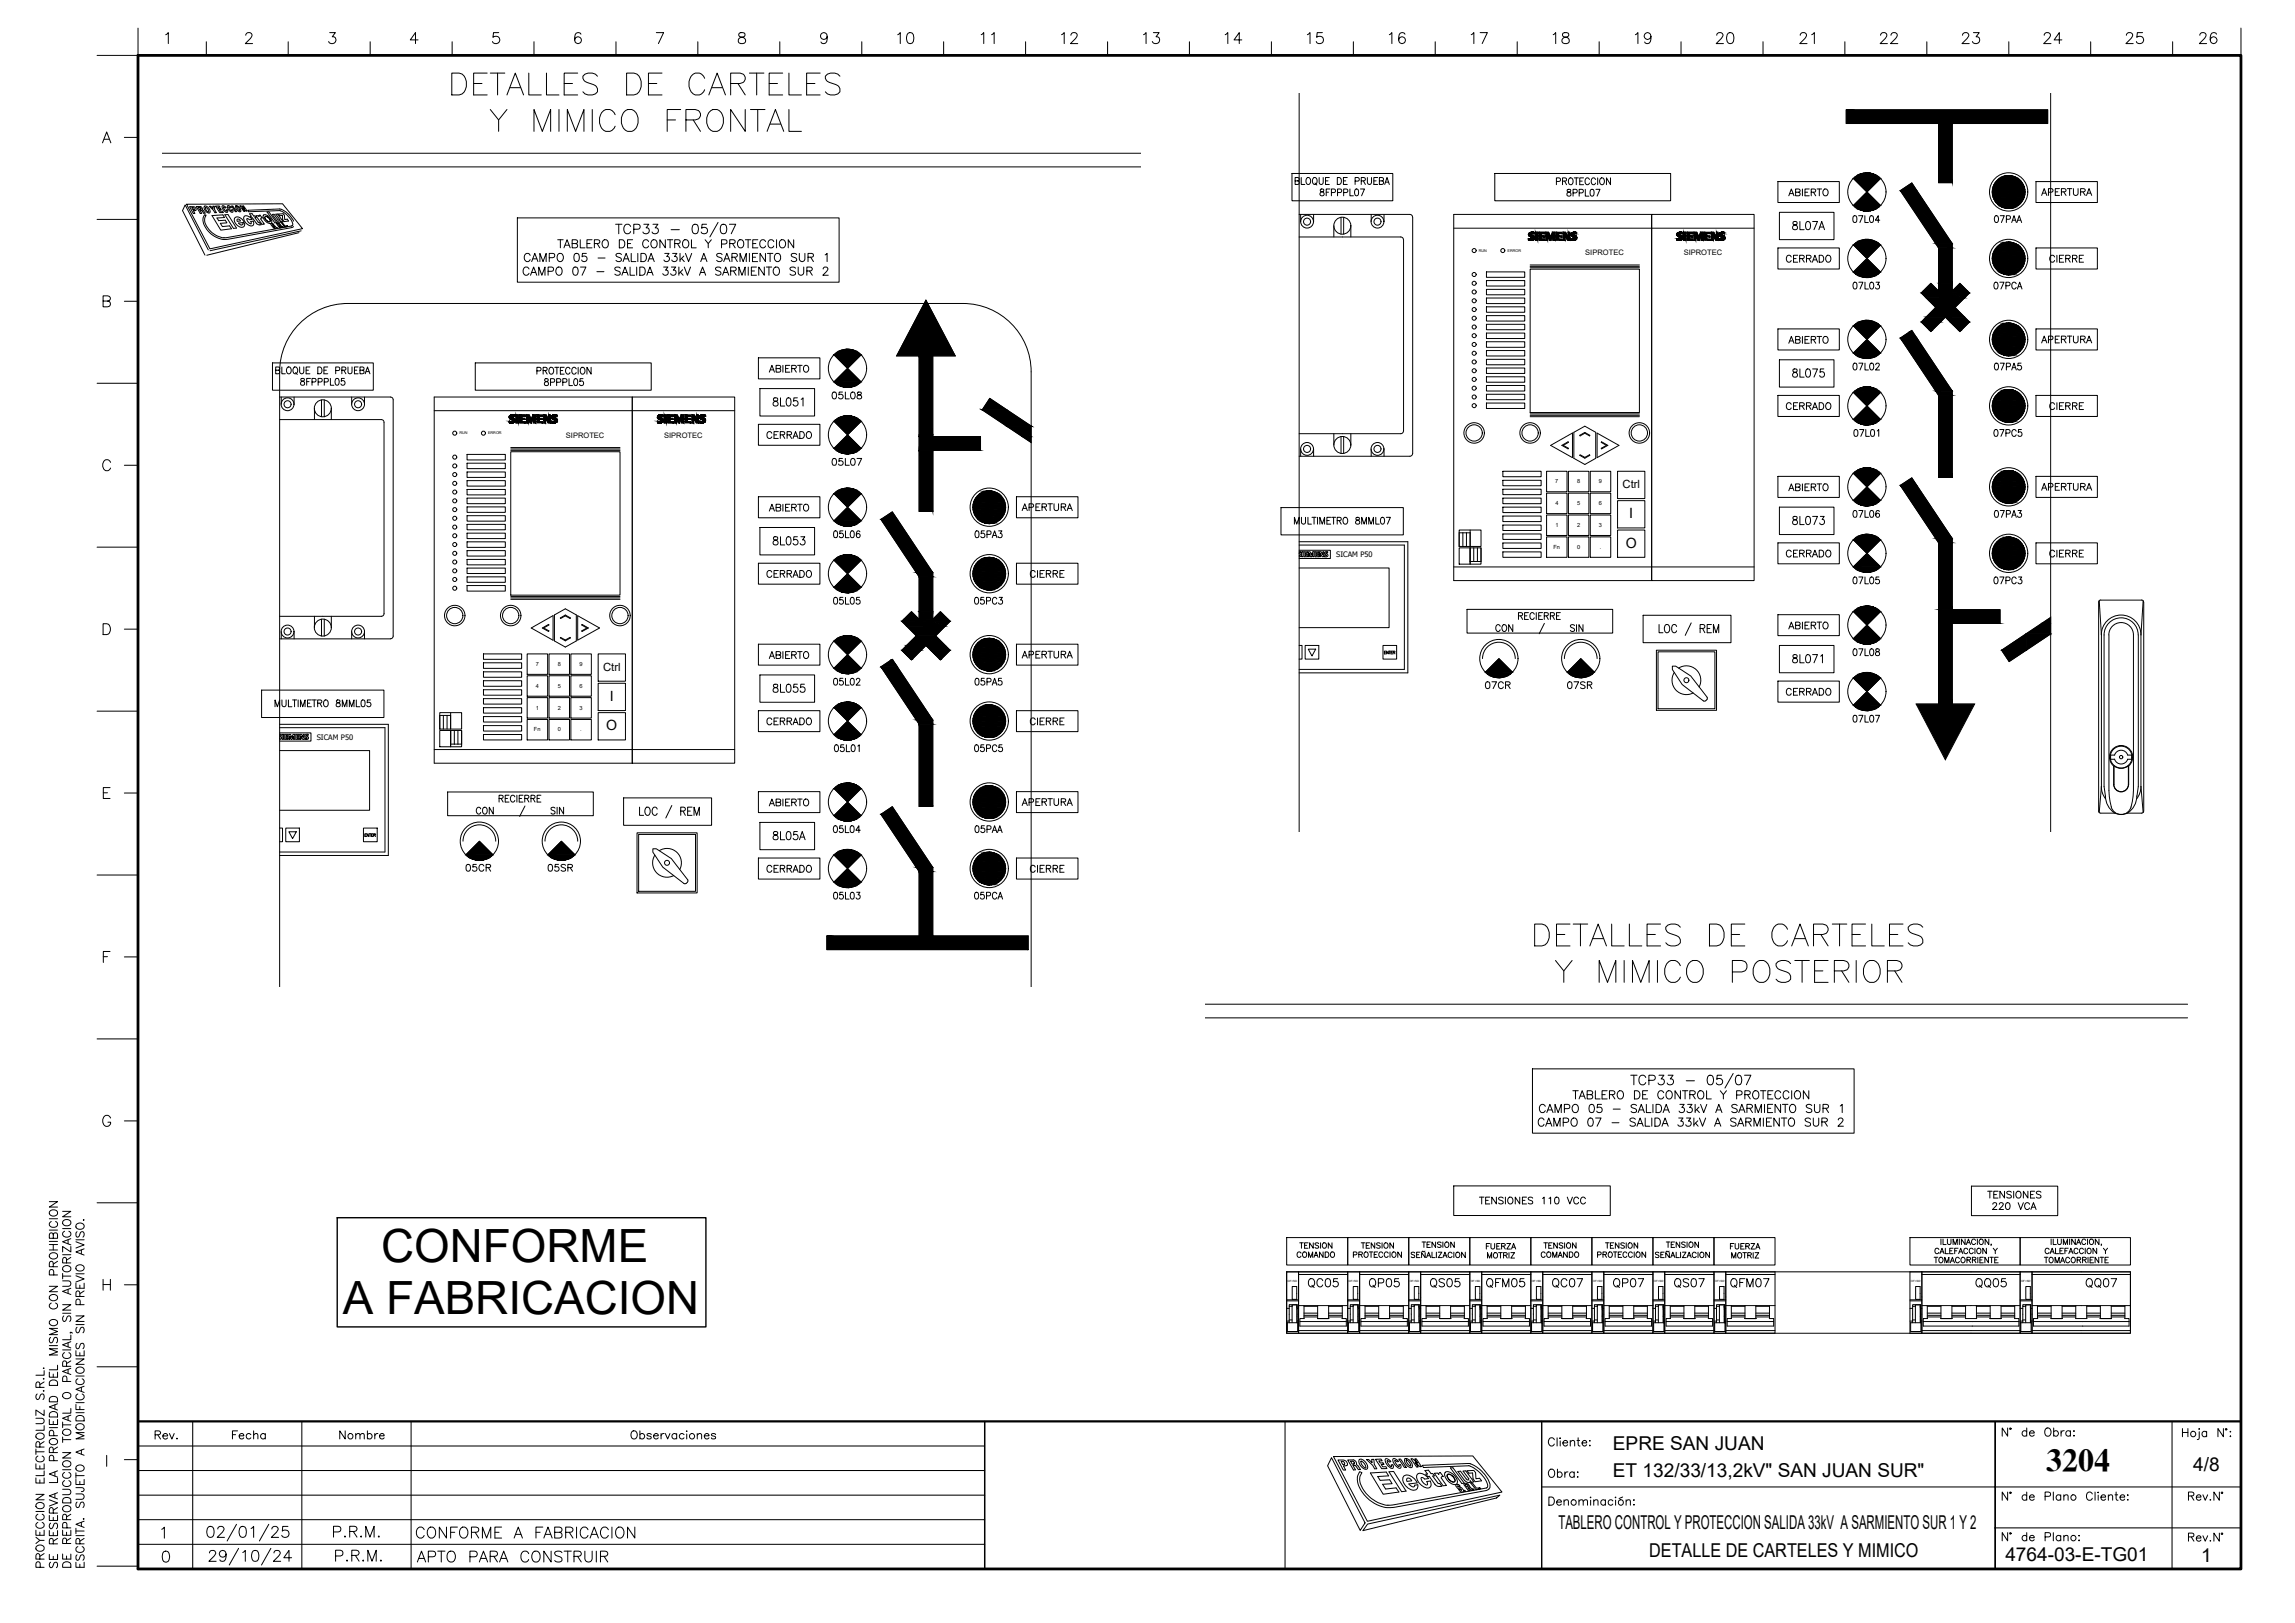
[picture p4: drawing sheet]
<svg xmlns="http://www.w3.org/2000/svg" width="420mm" height="297mm" viewBox="0 0 420 297" stroke-linecap="round" stroke-linejoin="round" font-family="sans-serif">
<defs><g id="words">
<g font-size="8.4">
<text x="69.8" y="230.9">CONFORME</text>
<text x="62.8" y="240.6">A FABRICACION</text>
</g>
<text font-size="5.9" x="374.6" y="269.1">3204</text>
<g font-size="5.3">
<text x="163.3" y="9.2">10</text>
<text x="178.9" y="9.2">11</text>
<text x="193.3" y="9.2">12</text>
<text x="208.5" y="9.2">13</text>
<text x="223.3" y="9.2">14</text>
<text x="238.5" y="9.2">15</text>
<text x="253.3" y="9.2">16</text>
<text x="268.5" y="9.2">17</text>
<text x="283.6" y="9.2">18</text>
<text x="298.4" y="9.2">19</text>
<text x="313.3" y="9.2">20</text>
<text x="328.4" y="9.2">21</text>
<text x="343.3" y="9.2">22</text>
<text x="358.4" y="9.2">23</text>
<text x="373.2" y="9.2">24</text>
<text x="388.4" y="9.2">25</text>
<text x="401.8" y="9.2">26</text>
<text x="75.5" y="287.2">APTO PARA CONSTRUIR</text>
</g>
<text font-size="4.9" x="75.5" y="282.6">CONFORME A FABRICACION</text>
<g font-size="4.4">
<text x="270.9" y="127.4">07CR</text>
<text x="286.1" y="127.4">07SR</text>
<text x="238.5" y="236.7">QC05</text>
<text x="249.8" y="236.7">QP05</text>
<text x="261.1" y="236.7">QS05</text>
<text x="271.3" y="236.7">QFM05</text>
<text x="283.3" y="236.7">QC07</text>
<text x="294.6" y="236.7">QP07</text>
<text x="305.9" y="236.7">QS07</text>
<text x="316.1" y="236.7">QFM07</text>
<text x="360.9" y="236.7">QQ05</text>
<text x="381" y="236.7">QQ07</text>
<text x="27.5" y="264.6">Rev.</text>
<text x="41.6" y="264.6">Fecha</text>
<text x="61.4" y="264.6">Nombre</text>
</g>
<g font-size="4">
<text x="364.1" y="54">07PCA</text>
<text x="364.1" y="68.8">07PA5</text>
<text x="151.3" y="74.1">05L08</text>
<text x="177.4" y="99.5">05PA3</text>
<text x="326.3" y="103">CERRADO</text>
<text x="364.1" y="107.9">07PC3</text>
<text x="326.3" y="128.4">CERRADO</text>
<text x="177.4" y="138.6">05PC5</text>
<text x="177.4" y="153.5">05PAA</text>
<text x="84.3" y="160.5">05CR</text>
<text x="99.5" y="160.5">05SR</text>
</g>
<g font-size="3.5">
<text x="295.3" y="265.3">EPRE SAN JUAN</text>
<text x="401.5" y="269.1">4/8</text>
<text x="295.3" y="270.3">ET 132/33/13,2kV&quot; SAN JUAN SUR&quot;</text>
<text x="285.3" y="279.8">TABLERO CONTROL Y PROTECCION SALIDA 33kV A SARMIENTO SUR 1 Y 2</text>
<text x="301.9" y="284.9">DETALLE DE CARTELES Y MIMICO</text>
<text x="367.1" y="285.7">4764-03-E-TG01</text>
<text x="403" y="285.9">1</text>
</g>
<g font-size="2.6">
<text x="298.3" y="94.9">I</text>
<text x="297.6" y="100.2">O</text>
<text x="111.6" y="128.3">I</text>
<text x="111" y="133.7">O</text>
</g>
<g font-size="2.1">
<text x="297" y="89.3">Ctrl</text>
<text x="110.4" y="122.8">Ctrl</text>
</g>
<g font-size="1.4">
<text x="290.2" y="46.7">SIPROTEC</text>
<text x="308.2" y="46.7">SIPROTEC</text>
<text x="103.6" y="80.1">SIPROTEC</text>
<text x="121.6" y="80.1">SIPROTEC</text>
<text x="244.6" y="102">SICAM P50</text>
<text x="58" y="135.4">SICAM P50</text>
</g>
<g font-size="1">
<text x="284.7" y="88.4">7</text>
<text x="288.7" y="88.4">8</text>
<text x="292.7" y="88.4">9</text>
<text x="284.7" y="92.4">4</text>
<text x="288.7" y="92.4">5</text>
<text x="292.7" y="92.4">6</text>
<text x="284.4" y="100.4">Fn</text>
<text x="284.8" y="96.4">1</text>
<text x="288.7" y="100.4">0</text>
<text x="288.7" y="96.4">2</text>
<text x="292.7" y="96.4">3</text>
<text x="292.9" y="100.4">.</text>
<text x="98.1" y="121.9">7</text>
<text x="98.1" y="125.9">4</text>
<text x="102.1" y="121.9">8</text>
<text x="102.1" y="125.9">5</text>
<text x="106.1" y="121.9">9</text>
<text x="106.1" y="125.9">6</text>
<text x="98.1" y="129.9">1</text>
<text x="102.1" y="129.9">2</text>
<text x="106.1" y="129.9">3</text>
<text x="97.8" y="133.9">Fn</text>
<text x="102.1" y="133.9">0</text>
<text x="106.2" y="133.9">.</text>
</g>
<g font-size=".7">
<text x="270.7" y="46.1">RUN</text>
<text x="276" y="46.1">ERROR</text>
<text x="84.1" y="79.5">RUN</text>
<text x="89.4" y="79.5">ERROR</text>
</g>
<g font-size=".5">
<text x="235.7" y="234.7">OF+SD</text>
<text x="246.9" y="234.7">OF+SD</text>
<text x="258.1" y="234.7">OF+SD</text>
<text x="269.3" y="234.7">OF+SD</text>
<text x="280.4" y="234.7">OF+SD</text>
<text x="291.6" y="234.7">OF+SD</text>
<text x="302.8" y="234.7">OF+SD</text>
<text x="314" y="234.7">OF+SD</text>
<text x="349.8" y="234.7">OF+SD</text>
<text x="370" y="234.7">OF+SD</text>
</g>
</g></defs>
<!-- layer: TEXTOS -->
<g fill="none" stroke="#000" stroke-width=".18">
<path d="M82.7 13.4h1.3a1.9 1.9 0 0 1 1.4 2.5 1.67 1.67 0 0 1-1.4 1.5h-1.3zM86.7 15.3h1.5M89.2 13.4h-2.5v4h2.5M89.8 13.4h2.6M91.1 13.4v4M92.8 17.4l1.5-4 1.6 4M93.4 16h1.9M96.8 13.4v4h2.3M100 13.4v4h2.3M103.3 15.3h1.5M105.8 13.4h-2.5v4h2.5M109.4 13.9a1.76 1.76 0 0 0-2.7 0 1.02 1.02 0 0 0 .8 1.2l1.1 .4a.97 .97 0 0 1 .8 .7 .97 .97 0 0 1-.4 1 1.84 1.84 0 0 1-2.3-.4"/>
<path d="M114.7 13.4h1.3a1.9 1.9 0 0 1 1.4 2.5 1.67 1.67 0 0 1-1.4 1.5h-1.3zM118.7 15.3h1.5M121.2 13.4h-2.5v4h2.5M129 14.3a1.39 1.39 0 0 0-1.3-1 1.39 1.39 0 0 0-1.4 1 2.26 2.26 0 0 0 1 3.1 1.42 1.42 0 0 0 1.7-1M129.8 17.4l1.5-4 1.5 4M130.3 16h1.9M133.8 15.3h1.7l.6-.2a.92 .92 0 0 0 0-1.5l-.6-.2h-1.7v4M135.1 15.3l1.3 2.1M137.2 13.4h2.7M138.5 13.4v4M140.8 15.3h1.5M143.3 13.4h-2.5v4h2.5"/>
<path d="M144.4 13.4v4h2.3M147.7 15.3h1.5M150.1 13.4h-2.4v4h2.4M153.8 13.9a1.76 1.76 0 0 0-2.7 0 1.02 1.02 0 0 0 .8 1.2l1.1 .4a.97 .97 0 0 1 .7 .7 .97 .97 0 0 1-.3 1 1.84 1.84 0 0 1-2.3-.4M89.8 20l1.5 1.9v2.1M92.8 20l-1.5 1.9M97.8 24v-4l1.5 4 1.5-4v4M102.3 20v4M103.9 24v-4l1.5 4 1.5-4v4M108.4 20v4M112.6 21a1.39 1.39 0 0 0-1.3-1 1.39 1.39 0 0 0-1.3 1 2.26 2.26 0 0 0 .9 3 1.42 1.42 0 0 0 1.7-.9M114.1 20.6a1.38 1.38 0 0 1 1.4-.6 1.38 1.38 0 0 1 1.1 1 2.26 2.26 0 0 1-.9 3 1.84 1.84 0 0 1-1.9-2.4z"/>
<path d="M122.1 21.9h1.6M124.6 20h-2.5v4M125.6 21.9h1.7l.6-.1a.92 .92 0 0 0 0-1.6l-.6-.2h-1.7v4M126.9 21.9l1.3 2.1M129.8 20.6a1.38 1.38 0 0 1 1.3-.6 1.38 1.38 0 0 1 1.1 1 2.26 2.26 0 0 1-.9 3 1.84 1.84 0 0 1-1.9-2.4zM136.4 20v4l-2.6-4v4M137.4 20h2.7M138.7 20v4M140.4 24l1.6-4 1.5 4M141 22.7h1.9M144.4 20v4h2.3M281 169.1h1.3a1.9 1.9 0 0 1 1.3 2.5 1.67 1.67 0 0 1-1.3 1.5h-1.3z"/>
<path d="M284.8 175.8l1.5 1.9v2.1M285 171h1.5M287.4 169.1h-2.4v4h2.4M287.8 175.8l-1.5 1.9M288 169.1h2.7M289.3 169.1v4M291.1 173.1l1.5-4 1.5 4M291.6 171.8h1.9M292.8 179.8v-4l1.5 4 1.5-4v4M295.1 169.1v4h2.2M297.3 175.8v4M298.3 169.1v4h2.3"/>
<path d="M298.9 179.8v-4l1.5 4 1.5-4v4M301.5 171h1.6M303.4 175.8v4M304 169.1h-2.5v4h2.5M307.6 169.7a1.76 1.76 0 0 0-2.6 0 1.02 1.02 0 0 0 .7 1.1l1.2 .4a.97 .97 0 0 1 .7 .8 .97 .97 0 0 1-.4 .9 1.84 1.84 0 0 1-2.2-.3M307.6 176.7a1.39 1.39 0 0 0-1.3-1 1.39 1.39 0 0 0-1.3 1 2.26 2.26 0 0 0 .9 3.1 1.42 1.42 0 0 0 1.7-1M309.2 176.4a1.38 1.38 0 0 1 1.3-.6 1.38 1.38 0 0 1 1.1 .9 2.26 2.26 0 0 1-.9 3.1 1.84 1.84 0 0 1-1.9-2.5zM313 169.1h1.3a1.9 1.9 0 0 1 1.3 2.5 1.67 1.67 0 0 1-1.3 1.5h-1.3zM317 171h1.5M317.2 177.9h1.7a1.05 1.05 0 0 0 1-1.1 1.05 1.05 0 0 0-1-1h-1.7v4M319.4 169.1h-2.4v4h2.4M321.3 176.4a1.38 1.38 0 0 1 1.4-.6 1.38 1.38 0 0 1 1.1 .9 2.26 2.26 0 0 1-.9 3.1 1.84 1.84 0 0 1-1.9-2.5z"/>
<path d="M327.3 170.1a1.39 1.39 0 0 0-1.4-1 1.39 1.39 0 0 0-1.3 1 2.26 2.26 0 0 0 .9 3 1.42 1.42 0 0 0 1.8-.9M327.8 176.4a1.76 1.76 0 0 0-2.6 0 1.02 1.02 0 0 0 .7 1.1l1.2 .4a.97 .97 0 0 1 .7 .7 .97 .97 0 0 1-.4 1 1.84 1.84 0 0 1-2.2-.4M328 173.1l1.5-4 1.6 4M328.6 171.8h1.9M328.6 175.8h2.7M329.9 175.8v4M332 171h1.7l.6-.2a.92 .92 0 0 0 0-1.5l-.6-.2h-1.7v4M332.2 177.7h1.5M333.3 171l1.4 2.1M334.7 175.8h-2.5v4h2.5M335.4 169.1h2.7M335.8 177.7h1.7l.6-.2a.92 .92 0 0 0 0-1.5l-.6-.2h-1.7v4"/>
<path d="M336.8 169.1v4M337.2 177.7l1.3 2.1M339.1 171h1.5M339.8 175.8v4M341.5 169.1h-2.4v4h2.4M341.5 176.4a1.38 1.38 0 0 1 1.4-.6 1.38 1.38 0 0 1 1.1 .9 2.26 2.26 0 0 1-.9 3.1 1.84 1.84 0 0 1-1.9-2.5zM342.7 169.1v4h2.3M345.5 177.7h1.8l.5-.2a.92 .92 0 0 0 0-1.5l-.5-.2h-1.8v4M345.9 171h1.5M346.9 177.7l1.3 2.1M348.4 169.1h-2.5v4h2.5M352 169.7a1.76 1.76 0 0 0-2.7 0 1.02 1.02 0 0 0 .8 1.1l1.2 .4a.97 .97 0 0 1 .7 .8 .97 .97 0 0 1-.4 .9 1.84 1.84 0 0 1-2.3-.3"/>
<path d="M29.6 279.9l.5-.4v2M38.2 279.5a.64 .64 0 0 1 .9 .2 1.74 1.74 0 0 1-.2 1.6 .63 .63 0 0 1-.9-.3 1.58 1.58 0 0 1 .2-1.5zM39.9 279.8l.1-.3 .3-.1 .5 .1a.43 .43 0 0 1 .1 .6l-1.1 1.3h1.3M43.3 279l-1.7 3M44.1 279.5a.64 .64 0 0 1 .9 .2 1.74 1.74 0 0 1-.2 1.6 .63 .63 0 0 1-.9-.3 1.58 1.58 0 0 1 .2-1.5zM46 279.7l.4-.3v2M49.2 279l-1.7 3M49.8 279.8l.1-.3 .3-.1 .5 .1a.43 .43 0 0 1 .1 .6l-1.1 1.3h1.3M52.7 279.4h-.9l-.1 .8a.7 .7 0 0 1 1 0 .7 .7 0 0 1-.1 1.1 .7 .7 0 0 1-1-.3M30 284a.63 .63 0 0 1 .9 .3 1.28 1.28 0 0 1-.4 1.6h-.2a.89 .89 0 0 1-.6-1.1zM38.3 284.2l.1-.2a.66 .66 0 0 1 .9-.2 .46 .46 0 0 1 .1 .7l-1.2 1.3h1.4M41.4 284.4a.63 .63 0 0 1-.8 .6 .63 .63 0 0 1-.3-1 .63 .63 0 0 1 1 0 1.74 1.74 0 0 1-.2 1.7 .6 .6 0 0 1-.8-.2"/>
<path d="M43.7 283.4l-1.7 3M44.4 284.1l.5-.3v2M46.3 283.8a.67 .67 0 0 1 1 .3 1.74 1.74 0 0 1-.2 1.6 .66 .66 0 0 1-.9-.3 1.58 1.58 0 0 1 .1-1.6zM49.6 283.4l-1.7 3M50.2 284.2v-.2a.66 .66 0 0 1 .9-.2 .46 .46 0 0 1 .1 .7l-1.1 1.3h1.3M53.4 285.1h-1.4l.9-1.3v2M61.1 280.4h.8a.52 .52 0 0 0 .5-.5 .52 .52 0 0 0-.5-.6h-.8v2M61.4 284.8h.9a.53 .53 0 0 0 .5-.6 .53 .53 0 0 0-.5-.5h-.9v2M63.2 281.1l.1 .1-.1 .1zM63.5 285.6h.1l-.1 .1zM64 280.3l1.2-.1a.46 .46 0 0 0 0-.8l-1.2-.1v2M64.4 284.7l1.1-.1a.47 .47 0 0 0 0-.8l-1.1-.1v2"/>
<path d="M64.7 280.3l.7 1M65.1 284.7l.6 1M66 281.2l.1-.1 .1 .1zM66.4 285.6h.2l-.1 .1zM67 281.3v-2l.7 2 .8-2v2M67.3 285.7v-2l.8 2 .8-2v2M69.3 281.2l.1-.1v.1zM69.6 285.6h.2l-.1 .1z"/>
</g>
<!-- layer: AUXILIAR -->
<g fill="none" stroke="#000" stroke-width=".18">
<path d="M237.8 17.1v135.2M375.4 17.1v135.2M29.7 28h179.2M29.7 30.5h179.2M34.2 37.4l17.5-.1 3.7 4.5-17 3.8zM34.7 37.8h.7a.41 .41 0 0 1 .4 .3 .41 .41 0 0 1-.1 .4h-.3l.3 .6h-.3zM35.1 38h.3l.2 .3-.3 .1zM36.5 38l.2 .1M36.5 38h-.2l.2 .3h.2l.1-.1M36.7 38.1l.1 .1M36.8 38.5h-.2l.3 .6h-.2l-.8-1.3h.8a.51 .51 0 0 1 .3 .6l.6 .6h-.3l-.5-.5M37.4 37.7a.96 .96 0 0 1 1 1.2 .96 .96 0 0 1-1-1.2z"/>
<path d="M37.6 38l.5 .3 .1 .5-.4-.3zM38.3 37.8l.3-.1 .4 .4v-.4h.2l.1 .7 .3 .5h-.3l-.2-.4zM38.8 39.5l2-.2 .3 .5-1.4 .1 .3 .5 1.2-.1 .3 .5-1.2 .1 .4 .6 1.3-.2 .4 .6-2 .2zM39.4 37.7h.7l.2 .2h-.4l.1 .3h.4l.1 .2h-.3l.2 .3h.4l.1 .2h-.7zM41.2 39.3h.5l1.6 2.4-.6 .1zM41.2 38l-.3-.1 .2 .4 .3 .4v-.3M41.2 38.1l.2-.1-.3-.3h-.4a1.01 1.01 0 0 0 .9 1.1l.1-.4h-.3M42.3 38l-.2-.3-.4-.1a1.01 1.01 0 0 0 .9 1.2v-.4M42.3 38l-.4-.1 .4 .7h.2l-.1-.2h.2M42.4 37.7h.2l.7 1-.2 .1zM43.2 37.7a.89 .89 0 0 1 .8 1 .89 .89 0 0 1-.8-1zM43.3 37.8l.4 .3 .2 .5-.4-.3z"/>
<path d="M43.9 37.7h.2l.6 .5-.3-.5h.2l.6 .9-.1 .1-.7-.6 .4 .6h-.1zM47.4 39.6l-.1-.1h-.4l1.1 1.6 .4-.1-.7-.9 .1-.2h.2M47.4 39.6h.1M47.4 39.6l.2-.2 .4 .5M48 39.9h.1M48.2 39.4a1.28 1.28 0 0 1 1.5 1.4 1.28 1.28 0 0 1-1.5-1.4zM48.9 38.8h.3l1.4 1.9-.3 .1zM49.8 39.2h.4l.7 1 .3 .1v-.1l-.7-1h.3l1.1 1.4h-.4l-.1-.2-.1 .2h-.3l-.3-.2zM51 39.2l.8-.1 .3 .3v.8l.5-.1 .2 .3-.8 .2-.3-.4v-.8l-.5 .1zM51.2 38.2a4.2 4.2 0 0 1 2.6 2.3M51.2 38.2l-5.8 .3 .1 .3 5.7-.3a3.6 3.6 0 0 1 2.4 2.7l-.2 .1M94.7 39.9h58.9v11.7h-58.9z"/>
<path d="M236.5 31.8h18.5v4.9h-18.5zM237.1 33.1l.7-.1 .1-.1-.1-.3-.7-.1v1.3l.7-.1 .1-.4-.3-.2M237.8 39.2h20.3M238.1 39.2v1.4M238.2 32.5v1.3h.7M239.3 32.6a.59 .59 0 0 1 .7 .3 .59 .59 0 0 1-.2 .7l-.1 .1a.59 .59 0 0 1-.6-.3 .59 .59 0 0 1 .1-.7zM240.5 32.6a.59 .59 0 0 1 .7 .3 .59 .59 0 0 1-.2 .7l-.1 .1a.59 .59 0 0 1-.7-.3 .59 .59 0 0 1 .2-.7zM240.5 39.2v1.4M240.7 33.5l.4 .4M241.5 32.5v.9l.3 .4 .4-.2v-1.1M241.8 34.6v.4a.5 .5 0 0 1 .5 .2 .5 .5 0 0 1 0 .6h-.2a.37 .37 0 0 1-.5-.2 .37 .37 0 0 1 .4-.5l.3-.1v-.4zM242.7 33.1h.4"/>
<path d="M242.8 35.2h.4M243.4 32.5h-.7v1.3h.7M243.5 34.6h-.7v1.2M243.7 35.2h.7v-.5l-.7-.1v1.2M244.8 32.5a.64 .64 0 0 1 .8 .6 .64 .64 0 0 1-.8 .7zM244.9 35.2h.6l.1-.2-.1-.4h-.6v1.2M245.5 39.8v3M245.9 33.1h.5M246 35.2h.6l.2-.2-.2-.4h-.6v1.2M246 39.8v3M246.6 32.5h-.7v1.3h.7M247.1 34.6v1.2h.7"/>
<path d="M248.1 33.1h.6l.1-.2v-.3l-.7-.1v1.3M248.2 34.6a.34 .34 0 0 1 .5 .2v.3a.56 .56 0 0 1-.3 .7h-.1a.84 .84 0 0 1-.1-1.2zM249.1 34.6h.7l-.5 1.2M249.2 33.1l.7-.1 .1-.1-.1-.3-.7-.1v1.3M249.6 33.1l.4 .7M250.3 32.5v.9l.4 .4 .2-.1 .2-.3v-.9M251 39.2v1.4M251.5 33.1h.4M252.2 32.5h-.7v1.3h.7M252.5 33.1l.7-.1 .1-.1-.1-.3-.7-.1v1.3l.7-.1 .1-.4-.3-.2M253.4 39.2v1.4M253.5 33.8l.4-1.3 .5 1.3"/>
<path d="M253.7 33.3h.5M258.1 39.2l.3 .1 .2 .4M258.6 39.8v43.2M266.1 39.2h36.3v67.1h-36.3zM273.7 31.8h32.2v4.9h-32.2zM284.9 33.2l.7-.1v-.4l-.7-.1v1.2M286.1 33.1h.6l.1-.4-.7-.1v1.2M286.4 33.1l.4 .7M287 34.7l-.1 .2 .2 .2a.41 .41 0 0 1 .5 .5 .41 .41 0 0 1-.7 .2v-.5l.7-.4-.1-.2zM287.4 32.6a.62 .62 0 0 1 .7 .5 .62 .62 0 0 1-.4 .7 .66 .66 0 0 1-.6-.5 .66 .66 0 0 1 .3-.7zM288 35.3l.6-.1 .1-.1v-.3l-.7-.2v1.3M288.2 32.6h.8"/>
<path d="M288.6 32.6v1.2M289.1 35.3l.7-.1 .1-.1-.1-.4-.7-.1v1.3M289.2 33.1h.5M289.9 32.6h-.7v1.2h.7M290.2 34.6v1.3h.7M291 32.9a.41 .41 0 0 0-.5-.3 .41 .41 0 0 0-.3 .4v.3a.41 .41 0 0 0 .3 .5 .41 .41 0 0 0 .5-.3M291.3 34.7l.2-.1a.76 .76 0 0 1 0 1.3h-.1a.87 .87 0 0 1-.1-1.2zM292.1 32.9a.41 .41 0 0 0-.5-.3 .41 .41 0 0 0-.3 .4v.3a.41 .41 0 0 0 .3 .5 .41 .41 0 0 0 .5-.3M292.2 34.6h.7l-.5 1.3M292.5 32.6v1.2M293 32.7l.1-.1a.59 .59 0 0 1 .7 .3 .59 .59 0 0 1-.2 .7l-.2 .2a.65 .65 0 0 1-.4-1.1zM294.8 32.6v1.2l-.7-1.2v1.2"/>
<path d="M302.4 39.2h18.7v67.1h-18.7zM325.5 33.2h11.2v3.9h-11.2zM325.8 38.9h10v5h-10zM327.5 35.8l.4-1.2 .5 1.2M327.7 35.4h.5M328.7 35.2l.8-.1 .1-.2-.1-.3h-.8v1.2h.8l.1-.4-.3-.2M330 34.6v1.2M330.4 35.2h.5M331.2 34.6h-.8v1.2h.8M331.6 35.2l.7-.1 .1-.2-.1-.3h-.7v1.2M332 35.2l.4 .6M332.6 34.6h.9"/>
<path d="M333.1 34.6v1.2M334 34.6a.59 .59 0 0 1 .7 .6 .59 .59 0 0 1-.7 .6l-.3-.4zM339.3 32.7l5 4.9M339.4 39.5a.36 .36 0 0 1 .5 .2l.1 .3a.56 .56 0 0 1-.4 .7h-.1a.87 .87 0 0 1-.1-1.2zM340.3 39.5h.7l-.5 1.2M341.4 39.5v1.2h.6M342.4 39.5a.34 .34 0 0 1 .6 .2v.3a.56 .56 0 0 1-.3 .7h-.1a.84 .84 0 0 1-.2-1.2zM344.3 32.7l-5 4.9M354.9 33.4h2.5h-2.5v-10.8h-16.9v-2.5h36.9v2.5h-17.5v10.8M365.3 39.5a.34 .34 0 0 1 .5 .2l.1 .3a.54 .54 0 0 1-.5 .7 .84 .84 0 0 1-.1-1.2zM366.2 39.5h.7l-.5 1.2M372.7 33.2h11.3v3.9h-11.3z"/>
<path d="M373.8 35.8l.4-1.3 .5 1.3M373.9 35.3h.6M375 35.2l.7-.1 .1-.2-.1-.3-.7-.1v1.3M376.3 35.1h.4M377 34.5h-.7v1.3h.7M377.4 35.1h.7l.1-.3-.3-.3h-.5v1.3M377.8 35.1l.4 .7M378.5 34.5h.8M378.9 34.5v1.3M379.6 34.5v.9l.4 .4 .4-.2v-1.1M380.9 35.1h.7l.2-.3-.4-.3h-.5v1.3M381.3 35.1l.5 .7"/>
<path d="M382 35.8l.5-1.3 .4 1.3M382.2 35.3h.5M38.1 45.7l-4.2-8.2-.5 1 4.1 8.2M41 43.5h.1M43.4 40.2l.3-.1 .3 .3-.6 .1zM44.4 41l-.1 .2h-.1l-.6-.4 1.1-.1a1.19 1.19 0 0 0-1.7-.8 1.33 1.33 0 0 0 1.6 1.6l.2-.6-.4 .1M45.6 40.2l-.3-.2a.72 .72 0 0 0 .7 .9l-.1-.4M45.7 40.2l.4-.1a1.15 1.15 0 0 0-1.4-.5 1.42 1.42 0 0 0 1.6 1.7l.2-.5-.2-.3h-.4M46.9 40.9l.4 .2h.3M47 40.9l-.8-1h-.2l-.2-.3h.2l-.3-.5h.4l.4 .4h.2l.2 .3h-.2l1.1 1.3-.2 .1M49.4 40.3l-.2-.4a.54 .54 0 0 0-.7-.2v.3l.3 .3a.51 .51 0 0 0 .7 .2v-.2M49.6 41l.4-.1 .1 .2h-.3l.5 .2 .3 .5h-.5l-.2-.3 .4 .1-.5-.2z"/>
<path d="M49.9 40.9h.1M50.6 41.7l.2 .1zM51 40.9h-.3l.3 .3M51 40.9l.1 .1M51.1 41l-.1 .2M51.4 41.2l-.3-.4h-.5v.1l.6 .8h.2l-.3-.4 .2 .1M51.4 41.3l.3 .3-.2 .1-.2-.3M51.4 40.7h.2l.6 .7 .2-.1 .1 .2-.4 .1zM51.6 41.5l.3 .1zM52.5 41.3l.2 .1zM53.4 41.3l-11.8 2.2a3.9 3.9 0 0 1-4.1-3.2l.2-.9-.2-.1a2.57 2.57 0 0 0 .7 3.1 4.1 4.1 0 0 0 3.6 1.4l11.6-2.2 .3-.1M54.7 42.6l-16.8 4.1"/>
<path d="M55.1 42.2l-16.6 3.7M96.9 49.2a.56 .56 0 0 0-.7-.3 .56 .56 0 0 0-.4 .5v.4a.56 .56 0 0 0 .4 .6 .56 .56 0 0 0 .7-.4M97.1 46.7a.56 .56 0 0 0-.7-.3 .56 .56 0 0 0-.4 .5v.4a.56 .56 0 0 0 .4 .6 .56 .56 0 0 0 .7-.4M97.1 50.4l.6-1.5 .6 1.5M97.3 47.9l.6-1.5 .6 1.5M97.3 49.9h.8M97.6 47.4h.7M98.6 50.4v-1.5l.6 1.5 .6-1.5v1.5M98.8 47.9v-1.5l.6 1.5 .6-1.5v1.5M100.3 49.7h.7a.39 .39 0 0 0 .4-.4 .39 .39 0 0 0-.4-.4h-.7v1.5M100.6 47.2l.8-.1 .2-.2-.1-.4-.9-.1v1.5M101.9 49.1a.55 .55 0 0 1 .6-.2 .55 .55 0 0 1 .4 .5v.4a.57 .57 0 0 1-.6 .6 .57 .57 0 0 1-.5-.6z"/>
<path d="M102.1 43.9h1M102.3 46.4a.73 .73 0 0 1 .9 .7 .73 .73 0 0 1-.8 .8 .89 .89 0 0 1-.1-1.5zM102.6 43.9v1.5M103.2 45.4l.6-1.5 .6 1.5M103.5 44.9h.7M104.7 44.6l.9-.1 .1-.2v-.3l-1-.1v1.5h.7a.39 .39 0 0 0 .4-.4 .39 .39 0 0 0-.4-.4M105.1 48.9a.48 .48 0 0 1 .7 .2 .7 .7 0 0 1 0 .9 .7 .7 0 0 1-.7 .3l-.2-.6zM105.3 46.4a.51 .51 0 0 1 .7 .3l.1 .3a.65 .65 0 0 1-.6 .9 .98 .98 0 0 1-.2-1.5zM106.2 43.9v1.5h.9M106.3 48.9h1l-.7 1.5M107.4 46.4h-.8v.6a.52 .52 0 0 1 .8 0 .52 .52 0 0 1-.2 .8 .52 .52 0 0 1-.7-.2M107.5 44.6h.5"/>
<path d="M108.4 43.9h-.9v1.5h.9M108.8 44.6l.9-.1 .1-.2-.1-.3-.9-.1v1.5M109.3 49.7h1.3M109.3 44.6l.5 .8M109.5 47.2h1.3M110.4 44.1a.61 .61 0 0 1 .8-.1 .61 .61 0 0 1 .2 .8 .61 .61 0 0 1-.8 .5 .61 .61 0 0 1-.4-.8zM112.7 41h1.2M113.3 41v1.8M113.4 43.9h.5a.8 .8 0 0 1 .5 .7 .8 .8 0 0 1-.5 .8h-.5zM113.6 49.1a.56 .56 0 0 0-.6-.2 .56 .56 0 0 0-.4 .3l.1 .2 .7 .3 .2 .5a.66 .66 0 0 1-1 0M113.8 46.6a.56 .56 0 0 0-.6-.2 .56 .56 0 0 0-.4 .3l.1 .2 .7 .3 .2 .4a.61 .61 0 0 1-1 0M113.8 50.4l.6-1.5 .6 1.5"/>
<path d="M114.1 47.9l.5-1.5 .6 1.5M114.1 49.9h.7M114.3 47.4h.7M114.9 44.6h.6M115.4 48.9v1.5h.8M115.5 41.4a.64 .64 0 0 0-.8-.4 .64 .64 0 0 0-.5 .7v.4a.64 .64 0 0 0 .5 .7 .64 .64 0 0 0 .8-.4M115.6 46.4v1.5h.8M115.8 43.9h-.9v1.5h.9M116 42h.8a.46 .46 0 0 0 .4-.5 .46 .46 0 0 0-.4-.5h-.8v1.8M116.6 48.9v1.5M116.8 46.4v1.5M117.1 48.9h.5a.81 .81 0 0 1 .5 .7 .81 .81 0 0 1-.5 .8h-.5z"/>
<path d="M117.3 46.4h.5a.81 .81 0 0 1 .6 .7 .81 .81 0 0 1-.6 .8h-.5zM117.9 41h.9l-.5 .7a.58 .58 0 0 1 .5 .8 .58 .58 0 0 1-.9 .2l-.2-.2M118.4 50.4l.6-1.5 .6 1.5M118.6 47.9l.6-1.5 .6 1.5M118.6 49.9h.8M118.7 44.2a.56 .56 0 0 0-.6-.3 .56 .56 0 0 0-.4 .6 .61 .61 0 0 0 .2 .8 .61 .61 0 0 0 .8-.3M118.8 47.4h.8M119.3 44.1a.61 .61 0 0 1 .8-.1 .61 .61 0 0 1 .2 .8 .61 .61 0 0 1-.8 .5 .61 .61 0 0 1-.3-.8zM119.5 41h1l-.6 .7a.58 .58 0 0 1 .6 .8 .58 .58 0 0 1-1 .2l-.1-.2M121.5 48.9h.8l-.5 .5a.5 .5 0 0 1 .4 .9 .5 .5 0 0 1-.9-.2M121.7 46.4h.8l-.4 .5a.5 .5 0 0 1 .3 .9 .5 .5 0 0 1-.8-.2M121.8 43.9v1.5l-1-1.5v1.5"/>
<path d="M122.2 43.9h1M122.7 43.9v1.5M122.9 42h1.5M122.9 48.9h.8l-.4 .5a.5 .5 0 0 1 .5 .5 .5 .5 0 0 1-.4 .5 .5 .5 0 0 1-.6-.3M123.1 46.4h.8l-.4 .5a.5 .5 0 0 1 .5 .5 .5 .5 0 0 1-.4 .5 .5 .5 0 0 1-.6-.3M123.5 44.6l.9-.1 .1-.2v-.3l-1-.1v1.5M124 44.6l.5 .8M124.3 48.9v1.5M124.5 46.4v1.5M124.6 49.8l.5 .6M124.8 47.3l.5 .6M125 49.4l-.7 .7"/>
<path d="M125.1 44.1a.68 .68 0 0 1 1 .1 .68 .68 0 0 1-.1 .9 .61 .61 0 0 1-.9 .1 .61 .61 0 0 1-.1-.7zM125.2 46.9l-.7 .7M125.3 48.9l.5 1.5 .6-1.5M125.5 46.4l.6 1.5 .5-1.5M126.6 43.9v1.5h.9M127 41.1a.56 .56 0 0 1 .8 .3 1.5 1.5 0 0 1-.2 1.3 .59 .59 0 0 1-.8-.2 1.42 1.42 0 0 1 .2-1.4zM128.1 50.4l.5-1.5 .6 1.5M128.3 47.9l.6-1.5 .5 1.5M128.3 49.9h.7M128.5 47.4h.7M129.1 43.9l.6 .7v.8M129.4 41h-.9v.8a.62 .62 0 0 1 .9 0 .62 .62 0 0 1-.1 .9 .62 .62 0 0 1-.9-.2"/>
<path d="M130.2 43.9l-.5 .7M131.5 40.7l-1.5 2.7M132 49.1a.56 .56 0 0 0-.6-.2 .56 .56 0 0 0-.4 .3l.1 .2 .7 .3 .2 .5a.66 .66 0 0 1-1 0M132.1 44.7l.9-.1 .1-.2-.1-.4-.9-.1v1.5M132.1 41.1a.59 .59 0 0 1 .9 .3 1.12 1.12 0 0 1-.5 1.4h-.1a1.09 1.09 0 0 1-.3-1.7zM132.2 46.6a.56 .56 0 0 0-.5-.2 .56 .56 0 0 0-.5 .3l.2 .2 .7 .3 .1 .4a.62 .62 0 0 1-1 0M132.3 50.4l.6-1.5 .5 1.5M132.5 47.9l.6-1.5 .5 1.5M132.5 49.9h.7M132.7 47.4h.7M133.5 41h1.2l-.8 1.8M133.6 44.6l.8-.1 .2-.2-.1-.3-.9-.1v1.5"/>
<path d="M133.8 49.6l.8-.1 .2-.4-.4-.2h-.6v1.5M134 47.1l.8-.1 .2-.3-.4-.3h-.6v1.5M134.1 44.6l.5 .8M134.3 49.6l.5 .8M134.5 47.1l.5 .8M135.2 44.1a.61 .61 0 0 1 .8-.1 .61 .61 0 0 1 .2 .8 .61 .61 0 0 1-.8 .5 .61 .61 0 0 1-.4-.8zM135.3 50.4v-1.5l.5 1.5 .6-1.5v1.5M135.5 47.9v-1.5l.6 1.5 .5-1.5v1.5M136.5 43.9h.9M137 43.9v1.5M137 48.9v1.5M137.2 46.4v1.5"/>
<path d="M137.6 49.6h.5M137.8 47.1h.5M137.8 44.6h.6M138.5 48.9h-.9v1.5h.9M138.7 46.4h-.9v1.5h.9M138.7 43.9h-.9v1.5h.9M139.9 48.9v1.5l-1-1.5v1.5M140.1 46.4v1.5l-1-1.5v1.5M140.2 44.2a.6 .6 0 0 0-.9-.3 .6 .6 0 0 0-.2 .9 .55 .55 0 0 0 .4 .6 .55 .55 0 0 0 .7-.4M140.3 48.9h1M140.5 46.4h1M140.8 48.9v1.5"/>
<path d="M141 46.4v1.5M141.7 44.2a.6 .6 0 0 0-.9-.3 .6 .6 0 0 0-.2 .9 .55 .55 0 0 0 .4 .6 .55 .55 0 0 0 .7-.4M141.7 49.1a.55 .55 0 0 1 .6-.2 .55 .55 0 0 1 .4 .5v.4a.57 .57 0 0 1-.6 .6 .57 .57 0 0 1-.5-.6zM141.9 46.6a.55 .55 0 0 1 .6-.2 .55 .55 0 0 1 .4 .5v.4a.57 .57 0 0 1-.6 .6 .57 .57 0 0 1-.5-.6zM142.2 43.9v1.5M142.8 44.1a.68 .68 0 0 1 1 .1 .68 .68 0 0 1-.1 .9 .61 .61 0 0 1-.8 .1 .61 .61 0 0 1-.2-.7zM145.3 43.9v1.5l-1-1.5v1.5M145.6 49.1a.58 .58 0 0 0-1 .1l.2 .2 .7 .3 .1 .5a.68 .68 0 0 1-1 0M145.9 46.6a.56 .56 0 0 0-.6-.3 .56 .56 0 0 0-.4 .4l.1 .2 .7 .3 .2 .4a.62 .62 0 0 1-1 0M146.1 48.9v1a.51 .51 0 0 0 .5 .5 .51 .51 0 0 0 .5-.5v-1M146.3 46.4v1a.51 .51 0 0 0 .5 .5 .51 .51 0 0 0 .6-.5v-1M147.7 49.6l.9-.1 .1-.4-.3-.2h-.7v1.5"/>
<path d="M147.9 47.1l.9-.1 .1-.2v-.3l-1-.1v1.5M148.2 49.6l.5 .8M148.4 47.1l.5 .8M150.7 49.2l.3-.3 .5 .1a.44 .44 0 0 1-.1 .7l-.8 .7h1M151.1 46.7l.3-.3v1.5M169.5 54.9l5.4 10.2h-10.7M237.8 43.4h18.6l.5 .2v.3M244.2 41.3v2.1M247.3 41.3v2.1M257 43.9v35M266.1 41.8h55M272.1 49.8h7v1h-7z"/>
<path d="M272.1 51.4h7v.9h-7zM272.1 53h7v1h-7zM272.1 54.5h7v1.1h-7zM272.1 56.2h7v1h-7zM272.1 57.8h7v1h-7zM272.1 59.4h7v.9h-7zM280 42.7l.4-.2h.5v.3h-.6l.6 .5-.1 .6-.4 .1-.5-.1v-.2l.6-.1-.5-.4-.1-.3zM280.1 49.3h20v26.2h-20zM280.1 48.5h20M280.1 48.7h20M280.1 49h20M281.1 42.5h.4v1.5h-.4z"/>
<path d="M281.8 42.5h1v.3h-.6v.3h.5v.3h-.5v.3h.6v.3h-1zM283 42.5h.5l.4 .8 .3-.8h.5v1.5h-.4v-.9l-.4 .9h-.2l-.4-.9v.9h-.3zM286.2 42.5h.4l.5 1v-1h.3v1.5h-.4l-.5-.9v.9h-.3zM287.7 42.7l.4-.2h.5v.3l-.6 .1 .6 .4v.3l-.1 .3-.4 .1-.5-.1v-.2h.4l.3-.1-.7-.5zM307.1 42.7l.4-.2h.5v.3h-.6v.2l.6 .4-.1 .5-.4 .1-.5-.1v-.2h.4l.3-.1-.6-.5zM308.2 42.5h.4v1.5h-.4zM308.9 42.5h1v.3h-.6v.3h.6v.3h-.6v.3h.6v.3h-1zM310.1 42.5h.6l.3 .8 .3-.8h.5v1.5h-.4v-.9l-.3 .9h-.3l-.4-.9v.9h-.3zM313.3 42.5h.5l.4 1v-1h.3v1.5h-.4l-.5-.9v.9h-.3zM314.8 42.7l.4-.2h.5v.3h-.6l.6 .5v.6l-.5 .1-.5-.1v-.2l.7-.1-.6-.4-.1-.3zM325.5 45.4h11.2v3.8h-11.2zM327.9 47a.45 .45 0 0 0-.5-.3 .45 .45 0 0 0-.4 .5v.3a.45 .45 0 0 0 .4 .5 .45 .45 0 0 0 .5-.3"/>
<path d="M328.3 40.6l-.1 .3 .2 .2a.49 .49 0 0 1 .6 .3 .49 .49 0 0 1-.2 .6 .44 .44 0 0 1-.6-.3 .44 .44 0 0 1 .4-.5l.3-.2 .1-.2a.45 .45 0 0 0-.7-.2zM328.4 47.3h.4M329.1 46.7h-.7v1.3h.7M329.5 47.3h.7l.1-.2v-.3l-.8-.1v1.3M329.5 40.5v1.5h.8M329.9 47.3l.4 .7M330.7 47.3h.7l.2-.2-.1-.3-.8-.1v1.3M330.7 40.6l.4-.1a.9 .9 0 0 1 0 1.5h-.2a1.02 1.02 0 0 1-.2-1.4zM331.1 47.3l.5 .7M331.8 48l.5-1.3 .5 1.3M331.8 40.5h.9l-.6 1.5M332 47.6h.6"/>
<path d="M333 42l.5-1.5 .5 1.5M333.1 46.7h.4a.69 .69 0 0 1 .4 .6 .69 .69 0 0 1-.4 .7h-.4zM333.2 41.6h.6M334.5 46.8a.59 .59 0 0 1 .7 .5 .59 .59 0 0 1-.7 .6l-.3-.4zM339.3 44.8l5 5M339.3 59.6l5 5M339.4 51.7a.34 .34 0 0 1 .5 .2l.1 .3a.56 .56 0 0 1-.3 .7h-.2a.85 .85 0 0 1-.1-1.2zM340.3 51.6h.8l-.6 1.3M341.4 51.6v1.3h.7M342.4 51.7a.34 .34 0 0 1 .6 .2v.3a.61 .61 0 0 1-.3 .7h-.1a.85 .85 0 0 1-.2-1.2zM343.5 51.6h.6l-.4 .5a.39 .39 0 0 1 .3 .6 .39 .39 0 0 1-.6 0M344.1 40.3h-.8l.6-.8v1.2"/>
<path d="M344.3 44.8l-5 5M344.3 59.6l-5 5M353.5 51.9l7.1 7-1.8 1.8-7.1-7.1zM354.9 53.3v-7.9l-7-10.5 2.1-1.4 7.4 11.1v8.7M358.8 51.9l1.8 1.7-7.1 7.1-1.8-1.8zM367.3 40.1h.7v-.5l-.7-.1v1.2M368.3 40.7l.4-1.2 .4 1.2M368.4 40.3h.6M369.2 40.7l.5-1.2 .4 1.2M369.4 40.3h.5M372.7 45.4h11.3v3.8h-11.3zM376.1 47a.45 .45 0 0 0-.5-.3 .45 .45 0 0 0-.3 .5v.3a.45 .45 0 0 0 .3 .5 .45 .45 0 0 0 .5-.3"/>
<path d="M376.6 46.7v1.3M377 47.3h.5M377.8 46.7h-.8v1.3h.8M378.2 47.3h.7l.1-.2-.1-.3-.7-.1v1.3M378.6 47.3l.4 .7M379.4 47.3h.7l.2-.2-.2-.3-.7-.1v1.3M379.8 47.3l.5 .7M380.7 47.3h.4M381.4 46.7h-.7v1.3h.7M49.9 66.4h18.4v5h-18.4zM50.5 67.8l.6-.1 .1-.4-.7-.1v1.2l.7-.1v-.4l-.3-.1M51.2 72.7h20.3l.4 .2 .1 43.5"/>
<path d="M51.2 76.8h18.6M51.5 72.7v1.3M51.6 67.2v1.2h.6M52.7 67.2a.59 .59 0 0 1 .6 .3 .59 .59 0 0 1-.1 .7l-.2 .2a.66 .66 0 0 1-.6-.5 .66 .66 0 0 1 .3-.7zM53.8 67.2a.62 .62 0 0 1 .7 .5 .62 .62 0 0 1-.3 .7 .67 .67 0 0 1-.6-.5 .67 .67 0 0 1 .2-.7zM53.8 72.7v1.3M54.1 68.2l.3 .3M54.9 67.2v.9l.3 .3 .4-.2v-1M55.1 69.3v.3l.1 .1a.41 .41 0 0 1 .6 .5 .41 .41 0 0 1-.7 .2v-.4l.6-.4v-.3zM56 67.8h.5M56.1 69.9h.5M56.7 67.2h-.7v1.2h.7"/>
<path d="M56.8 69.3h-.7v1.2M57.1 69.9h.7l.1-.2-.1-.4h-.7v1.2M57.6 74.7v2.1M58.2 67.2a.64 .64 0 0 1 .8 .6 .64 .64 0 0 1-.8 .6zM58.2 69.9h.7v-.5l-.7-.1v1.2M58.9 73.2v3.1M59.3 67.8h.4M59.4 69.9h.6l.1-.5-.7-.1v1.2M59.4 73.2v3.1M60 67.2h-.7v1.2h.7M60.5 69.3v1.2h.6M60.7 74.7v2.1"/>
<path d="M61.5 67.8h.6l.1-.2-.1-.4h-.6v1.2M61.5 69.3h.3a.71 .71 0 0 1-.1 1.2 .85 .85 0 0 1-.2-1.2zM62.6 67.8l.6-.1 .1-.4-.7-.1v1.2M62.9 67.8l.4 .6M63 69.3h-.5v.5a.41 .41 0 0 1 .6 0 .41 .41 0 0 1-.1 .6 .41 .41 0 0 1-.6-.1M63.7 67.2v1l.3 .2 .4-.2v-1M64.4 72.7v1.3M64.9 67.8h.4M65.6 67.2h-.7v1.2h.7M65.9 67.8l.6-.1 .1-.4-.7-.1v1.2l.7-.1v-.4l-.2-.1M66.7 72.7v1.3M66.9 68.4l.4-1.2 .4 1.2"/>
<path d="M67 68h.6M69.8 76.8l.4 .2 .1 .3v35l-.2 .4-.3 .1M79.5 72.7h36.3v67h-36.3zM79.5 75.2h55M87 66.4h32.2v5h-32.2zM93.4 76h.8v.2h-.5v.2l.6 .4-.2 .5-.4 .1-.4-.1v-.2l.3 .1 .3-.2-.6-.5zM94.5 75.9h.4v1.5h-.4zM95.1 75.9h1.1v.3h-.6v.4h.5v.2h-.5v.4h.6v.2h-1.1zM96.4 75.9h.5l.3 .9 .4-.9h.5v1.5h-.4v-.9l-.4 .9h-.3l-.3-.9v.9h-.3zM98.3 67.9l.6-.1 .2-.2-.2-.3-.6-.1v1.3M99.4 67.8h.7l.1-.2-.1-.3-.7-.1v1.3M99.6 75.9h.4l.5 1v-1h.3v1.5h-.5l-.4-.9v.9h-.3z"/>
<path d="M99.8 69.4l-.1 .2 .2 .2a.41 .41 0 0 1 .5 .5 .41 .41 0 0 1-.7 .1v-.4l.6-.3 .1-.2a.39 .39 0 0 0-.6-.1zM99.8 67.8l.4 .7M100.6 67.4l.2-.2a.63 .63 0 0 1 .6 .6 .63 .63 0 0 1-.6 .7l-.3-.5zM100.8 70l.6-.1 .2-.2-.1-.3-.7-.1v1.3M101 76.1l.4-.2 .5 .1v.2h-.5l.6 .6-.2 .5-.4 .1-.4-.1v-.2l.6-.1-.6-.5zM101.6 67.2h.7M101.9 70l.7-.1 .1-.2-.1-.3-.7-.1v1.3M102 67.2v1.3M102.6 67.8h.4M103 70l.7-.1 .1-.2-.1-.3-.7-.1v1.3M103.3 67.2h-.7v1.3h.7M104.2 69.3v1.3h.6"/>
<path d="M104.3 67.5a.41 .41 0 0 0-.4-.3 .41 .41 0 0 0-.4 .5v.3a.41 .41 0 0 0 .4 .5 .41 .41 0 0 0 .4-.3M105.2 69.4l.2-.1a.79 .79 0 0 1 0 1.3l-.2-.1-.2-.5zM105.5 67.5a.41 .41 0 0 0-.5-.3 .41 .41 0 0 0-.3 .5v.3a.41 .41 0 0 0 .3 .5 .41 .41 0 0 0 .5-.3M105.8 67.2v1.3M106.3 67.4l.1-.1a.62 .62 0 0 1 .7 .4 .62 .62 0 0 1-.3 .8 .67 .67 0 0 1-.5-1.1zM106.7 69.3h-.5l-.1 .6a.4 .4 0 0 1 .6-.1 .4 .4 0 0 1 0 .6 .4 .4 0 0 1-.6-.1M108.2 67.2v1.3l-.7-1.3v1.3M115.8 72.7h18.7v67h-18.7zM120.5 76.1l.3-.2 .5 .1v.2l-.5 .1 .5 .4 .1 .3-.1 .3-.5 .1-.4-.1v-.2l.6-.1v-.1l-.6-.4zM121.6 75.9h.4v1.5h-.4zM122.3 75.9h1v.3h-.6v.4h.5v.2h-.5v.4h.6v.2h-1zM123.5 75.9h.5l.4 .9 .3-.9h.5v1.5h-.4v-.9l-.4 .9h-.2l-.4-.9v.9h-.3z"/>
<path d="M126.7 75.9h.4l.5 1v-1h.3v1.5h-.4l-.5-.9v.9h-.3zM128.3 76h.8v.2h-.6l.6 .6-.1 .5-.5 .1-.4-.1v-.2l.4 .1 .2-.2-.6-.5zM138.8 65.5h11.3v3.8h-11.3zM138.8 77.7h11.3v3.8h-11.3zM139.1 71.1h10v5h-10zM140.8 68.1l.5-1.2 .5 1.2M141 67.7h.6M141.3 79.3a.46 .46 0 0 0-.5-.3 .46 .46 0 0 0-.4 .5v.3a.46 .46 0 0 0 .4 .5 .46 .46 0 0 0 .5-.4M141.7 72.9v.4l.4 .1a.45 .45 0 0 1 .4 .6 .45 .45 0 0 1-.6 .3 .49 .49 0 0 1-.3-.6 .49 .49 0 0 1 .6-.3l.2-.4a.5 .5 0 0 0-.7-.1zM141.7 79.6h.5M142.1 67.5l.7-.1 .1-.2v-.2l-.8-.1v1.2l.8-.1v-.3l-.3-.2M142.5 79h-.8v1.2h.8"/>
<path d="M142.8 79.6l.8-.1 .1-.3-.3-.2h-.6v1.2M142.9 72.8v1.5h.8M143.3 79.6l.4 .6M143.3 66.9v1.2M143.8 67.5h.5M144.1 79.6l.7-.1 .1-.3-.3-.2h-.5v1.2M144.1 72.9a.42 .42 0 0 1 .7 .2v.3a.66 .66 0 0 1-.5 .9 1.05 1.05 0 0 1-.2-1.4zM144.5 79.6l.4 .6M144.6 66.9h-.8v1.2h.8M144.9 67.5l.8-.1 .1-.2-.1-.2-.8-.1v1.2M145.3 79.8h.6M145.4 67.5l.4 .6"/>
<path d="M146 72.8h-.7v.6a.49 .49 0 0 1 .7 .1 .49 .49 0 0 1-.1 .7 .49 .49 0 0 1-.7-.2M146 66.9h.8M146.4 79h.4a.66 .66 0 0 1 .5 .6 .66 .66 0 0 1-.5 .6h-.4zM146.4 66.9v1.2M146.7 73.1l.3-.3v1.5M147.2 67a.59 .59 0 0 1 .9 .2 .59 .59 0 0 1-.3 .9 .6 .6 0 0 1-.7-.3 .6 .6 0 0 1 .1-.8zM147.7 79.2a.6 .6 0 0 1 .9 .1 .6 .6 0 0 1-.3 .9 .6 .6 0 0 1-.7-.3 .6 .6 0 0 1 .1-.7zM152.7 64.9l4.9 5M152.7 77.1l4.9 5M157.6 64.9l-4.9 5M157.6 77.1l-4.9 5M168.3 65.1h2.5v28.5h-2.5z"/>
<path d="M170.8 79.9h8.7v2.5h-8.7v11.2M188.8 78l-7.6-5.1-1.4 2.1 9 6M244.2 79.4v2M245.5 79.9v3.1M246 79.9v3.1M247.3 79.4v2M256.9 78.9l-.2 .4-.3 .1h-18.6M272.1 61h7v1h-7zM272.1 62.5h7v1.1h-7zM272.1 64.2h7v1h-7zM272.1 65.8h7v1h-7zM272.1 67.4h7v.9h-7z"/>
<path d="M272.1 69h7v1h-7zM272.1 70.5h7v1.1h-7zM272.1 72.2h7v1h-7zM272.1 73.8h7v1h-7zM280.1 75.8h20M280.1 76h20M280.1 76.3h20M288.1 79.1l2-1.1 2 1.1v4.8l-2 1.1-2-1.1zM289.2 79.7l.9-.6 1 .6-.1 .1-.9-.5-.8 .5zM292.4 79.3l4 2.2-4 2.3zM325.5 60.2h11.2v3.9h-11.2zM325.5 72.4h11.2v3.8h-11.2z"/>
<path d="M325.8 65.8h10v5h-10zM327.5 62.8l.4-1.2 .5 1.2M327.7 62.4h.5M327.9 74a.46 .46 0 0 0-.5-.3 .46 .46 0 0 0-.4 .5v.3a.46 .46 0 0 0 .4 .5 .46 .46 0 0 0 .5-.3M328.3 67.6v.4a.6 .6 0 0 1 .6 .3 .6 .6 0 0 1 0 .7h-.1a.49 .49 0 0 1-.7-.5 .49 .49 0 0 1 .7-.4l.2-.4a.48 .48 0 0 0-.7-.1zM328.4 74.3h.4M328.7 62.2l.8-.1 .1-.3-.3-.2h-.6v1.2h.8l.1-.4-.3-.2M329.1 73.7h-.7v1.3h.7M329.5 74.3l.7-.1 .1-.3-.3-.2h-.5v1.3M329.5 67.5v1.5h.8M329.9 74.3l.4 .7M330 61.6v1.2"/>
<path d="M330.4 62.2h.5M330.7 74.3l.7-.1 .2-.3-.3-.2h-.6v1.3M330.7 67.6l.4-.1a.89 .89 0 0 1 0 1.5h-.2a1.04 1.04 0 0 1-.2-1.4zM331.1 74.3l.5 .7M331.2 61.6h-.8v1.2h.8M331.6 62.2l.7-.1 .1-.3-.3-.2h-.5v1.2M331.8 75l.5-1.3 .5 1.3M331.8 67.5h.9l-.6 1.5M332 74.5h.6M332 62.2l.4 .6M332.6 61.6h.9M333.1 73.7h.4a.68 .68 0 0 1 .4 .6 .68 .68 0 0 1-.4 .7h-.4z"/>
<path d="M333.1 61.6v1.2M333.9 61.7l.2-.1a.6 .6 0 0 1 .6 .6 .6 .6 0 0 1-.7 .6l-.3-.4zM333.9 67.5h-.6l-.1 .7a.48 .48 0 0 1 .7 0 .48 .48 0 0 1-.1 .7 .48 .48 0 0 1-.7-.2M334.5 73.8a.58 .58 0 0 1 .7 .5 .58 .58 0 0 1-.7 .6l-.3-.4zM339.3 71.8l5 5M339.4 66.5h.3a.76 .76 0 0 1 0 1.2l-.3-.1-.2-.4zM339.5 78.7l.2-.1a.71 .71 0 0 1 .1 1.3h-.1a.87 .87 0 0 1-.2-1.2zM340.3 66.5h.8l-.6 1.2M340.5 78.6h.7l-.5 1.3M341.4 66.5v1.2h.7M341.6 78.6v1.3h.6M342.4 66.5h.3a.7 .7 0 0 1 .3 .6 .7 .7 0 0 1-.4 .6l-.2-.1-.1-.4z"/>
<path d="M342.6 78.7l.3-.1a.77 .77 0 0 1 0 1.3h-.1a.87 .87 0 0 1-.2-1.2zM343.4 66.8l.2-.3h.4l.1 .2-.2 .4-.5 .6h.7M343.7 78.9l.3-.3v1.3M344.3 71.8l-5 5M347.9 61.9l2.1-1.4 7.4 11.1v15.8h-2.5v-15.1zM365.2 78.7l.2-.1a.71 .71 0 0 1 .1 1.3h-.1a.82 .82 0 0 1-.2-1.2zM366.1 78.6h.8l-.6 1.3M367.2 79.3l.7-.1 .1-.2-.1-.3-.7-.1v1.3M369.1 78.9a.41 .41 0 0 0-.5-.3 .41 .41 0 0 0-.3 .5v.3a.41 .41 0 0 0 .3 .5 .41 .41 0 0 0 .5-.3M370.1 78.6h-.6v.6a.4 .4 0 0 1 .6 0 .4 .4 0 0 1-.1 .6 .4 .4 0 0 1-.6-.2M372.7 60.2h11.3v3.9h-11.3zM372.7 72.4h11.3v3.8h-11.3z"/>
<path d="M373.8 62.8l.4-1.3 .5 1.3M373.9 62.3h.6M375 62.2l.7-.1 .1-.2-.1-.3-.7-.1v1.3M376.1 74a.46 .46 0 0 0-.5-.3 .46 .46 0 0 0-.3 .5v.3a.46 .46 0 0 0 .3 .5 .46 .46 0 0 0 .5-.3M376.3 62.1h.4M376.6 73.7v1.3M377 61.5h-.7v1.3h.7M377 74.3h.5M377.4 62.1l.7-.1 .1-.2v-.2l-.8-.1v1.3M377.8 73.7h-.8v1.3h.8M377.8 62.1l.4 .7M378.2 74.3l.7-.1 .1-.3-.3-.2h-.5v1.3"/>
<path d="M378.5 61.5h.8M378.6 74.3l.4 .7M378.9 61.5v1.3M379.4 74.3l.7-.1 .2-.3-.3-.2h-.6v1.3M379.6 61.5v.9l.4 .4 .4-.2v-1.1M379.8 74.3l.5 .7M380.7 74.3h.4M380.9 62.1l.7-.1 .2-.2-.1-.2-.8-.1v1.3M381.3 62.1l.5 .7M381.4 73.7h-.7v1.3h.7M382 62.8l.5-1.3 .4 1.3M382.2 62.3h.5"/>
<path d="M85.5 83.2h7v1h-7zM85.5 84.8h7v1h-7zM85.5 86.4h7v1h-7zM85.5 88h7v1h-7zM85.5 89.6h7v1h-7zM85.5 91.2h7v1h-7zM85.5 92.8h7v1h-7zM85.5 94.4h7v1h-7zM85.5 96h7v1h-7zM85.5 97.6h7v1h-7zM85.5 99.2h7v1h-7zM93.5 82.7h20v26.2h-20z"/>
<path d="M93.5 81.9h20M93.5 82.2h20M93.5 82.4h20M138.8 90.9h11.3v3.9h-11.3zM139.1 96.5h10v5.1h-10zM140.8 93.5l.5-1.2 .5 1.2M141 93.1h.6M141.7 98.3v.4l.4 .2a.45 .45 0 0 1 .4 .5 .45 .45 0 0 1-.6 .3 .49 .49 0 0 1-.3-.6 .49 .49 0 0 1 .6-.3l.2-.4a.5 .5 0 0 0-.7-.1zM142.1 92.9l.7-.1 .1-.2v-.2l-.8-.1v1.2l.8-.1v-.3l-.3-.2M142.9 98.2v1.5h.8M143.3 92.3v1.2M143.8 92.9h.5"/>
<path d="M144.1 98.3a.42 .42 0 0 1 .7 .2v.4a.66 .66 0 0 1-.5 .8 1.05 1.05 0 0 1-.2-1.4zM144.6 92.3h-.8v1.2h.8M144.9 92.9l.8-.1 .1-.2-.1-.2-.8-.1v1.2M145.2 80.2l.4-1.2 .5 1.2M145.4 92.9l.4 .6M146 98.2h-.7v.7a.49 .49 0 0 1 .7 0 .49 .49 0 0 1-.1 .7 .49 .49 0 0 1-.7-.2M146 92.3h.8M146.4 92.3v1.2M146.6 98.2h.7l-.4 .6a.47 .47 0 0 1 .4 .7 .47 .47 0 0 1-.8-.1M147.3 92.3a.59 .59 0 0 1 .8 .6 .59 .59 0 0 1-.8 .6l-.2-.5v-.4zM152.5 84a.39 .39 0 0 1 .6 .2l.1 .3a.53 .53 0 0 1-.5 .7 .8 .8 0 0 1-.2-1.2zM152.7 90.4l4.9 4.9"/>
<path d="M152.8 97.2h.2a.77 .77 0 0 1 0 1.2h-.1a.87 .87 0 0 1-.1-1.2zM154.2 83.9h-.6v.6a.45 .45 0 0 1 .7-.1 .45 .45 0 0 1-.1 .7 .45 .45 0 0 1-.7-.2M154.3 97.2h-.5l-.1 .5a.41 .41 0 0 1 .6 0 .41 .41 0 0 1 0 .6 .41 .41 0 0 1-.6-.1M154.8 83.9v1.3h.7M154.8 97.2v1.2h.6M155.8 97.2h.3a.77 .77 0 0 1 0 1.2h-.1a.84 .84 0 0 1-.2-1.2zM155.9 84a.39 .39 0 0 1 .6 .2l.1 .3a.53 .53 0 0 1-.5 .7 .78 .78 0 0 1-.2-1.2zM156.9 83.9h.8l-.5 1.3M157.4 97.3v-.1a.61 .61 0 0 0-.7 .5 .61 .61 0 0 0 .4 .7 .37 .37 0 0 0 .4-.3 .37 .37 0 0 0-.3-.4 .37 .37 0 0 0-.4 .3M157.6 90.4l-4.9 4.9M186.1 90.9h11.3v3.9h-11.3zM187.1 93.5l.5-1.3 .5 1.3"/>
<path d="M187.3 93h.6M188.4 92.9l.8-.1v-.5l-.8-.1v1.3M189.6 92.8h.5M190.4 92.2h-.8v1.3h.8M190.8 92.8h.7l.1-.5-.8-.1v1.3M191.2 92.8l.4 .7M191.8 92.2h.9M192.2 92.2v1.3M193 92.2v.9a.42 .42 0 0 0 .4 .4 .42 .42 0 0 0 .4-.4v-.9M194.3 92.8h.7l.1-.5-.8-.1v1.3M194.7 92.8l.4 .7M195.4 93.5l.4-1.3 .5 1.3"/>
<path d="M195.5 93h.6M234.5 92.9h22.4v5h-22.4zM237 95.9v-1.2l.4 1.2 .4-1.2v1.2M237.8 83.5h20.3M237.8 99.1h19.9v24h-19.9M237.8 99.8h19.3v22.7h-19.3M238.1 82.2v1.3M238.3 94.7v1.1l.3 .1 .4-.1v-1.1M239.5 94.7v1.2h.6M240.2 94.7h.7M240.5 82.2v1.3M240.6 94.7v1.2"/>
<path d="M241.2 94.7v1.2M241.6 95.9v-1.2l.5 1.2 .4-1.2v1.2M242.9 95.3h.4M243.6 94.7h-.7v1.2h.7M243.8 94.7h.7M244.2 94.7v1.2M244.8 95.3l.7-.1v-.4l-.7-.1v1.2M245.2 95.3l.3 .6M246.1 94.7a.59 .59 0 0 1 .7 .3 .59 .59 0 0 1-.2 .8l-.2 .1a.66 .66 0 0 1-.6-.5 .66 .66 0 0 1 .3-.7zM248.3 94.7v.4a.5 .5 0 0 1 .5 .2 .5 .5 0 0 1 0 .6h-.1a.4 .4 0 0 1-.6-.4 .4 .4 0 0 1 .6-.3l.2-.3a.39 .39 0 0 0-.6-.2zM249.3 95.9v-1.2l.4 1.2 .5-1.2v1.2M250.6 95.9v-1.2l.4 1.2 .5-1.2v1.2"/>
<path d="M251 82.2v1.3M251.9 94.7v1.2h.6M252.9 94.7a.34 .34 0 0 1 .5 .2l.1 .3a.55 .55 0 0 1-.4 .7 .82 .82 0 0 1-.2-1.2zM253.4 82.2v1.3M253.8 94.7h.7l-.5 1.2M258.6 83l-.2 .4-.3 .1M267.1 97h4v3h-4zM267.8 97.5v2.5M268.5 97.5v2.5M269.1 97v3M269.1 97.5h-2v2.5M275.1 86.3h7v.9h-7z"/>
<path d="M275.1 87.9h7v1h-7zM275.1 89.5h7v1h-7zM275.1 91.2h7v1h-7zM275.1 92.8h7v1h-7zM275.1 94.4h7v1.1h-7zM275.1 96.1h7v1h-7zM275.1 97.7h7v1h-7zM275.1 99.4h7v1h-7zM283.1 86.3h3.8v3.7h-3.8zM283.1 90.3h3.8v3.7h-3.8zM283.1 94.3h3.8v3.7h-3.8zM283.1 98.3h3.8v3.7h-3.8z"/>
<path d="M283.9 81.5l4-2.3v4.6zM285.9 81.5l1.2-.6v.1l-.9 .5 .9 .5v.1zM287.1 86.3h3.8v3.7h-3.8zM287.1 90.3h3.8v3.7h-3.8zM287.1 94.3h3.8v3.7h-3.8zM287.1 98.3h3.8v3.7h-3.8zM289.3 83.2l.8 .5 .9-.5 .1 .1-1 .6-.9-.6zM291.1 86.3h3.8v3.7h-3.8zM291.1 90.3h3.8v3.7h-3.8zM291.1 94.3h3.8v3.7h-3.8zM291.1 98.3h3.8v3.7h-3.8zM293.2 80.9l1.2 .6-1.2 .6v-.1l.9-.5-.9-.5z"/>
<path d="M296.1 86.3h5v4.9h-5zM296.1 91.6h5v5h-5zM296.1 97h5v5h-5zM325.5 87.2h11.2v3.8h-11.2zM325.5 99.4h11.2v3.8h-11.2zM325.8 92.8h10v5h-10zM327.5 89.8l.4-1.2 .5 1.2M327.7 89.4h.5M328.3 94.6l-.1 .3 .2 .2a.49 .49 0 0 1 .7 .6 .49 .49 0 0 1-.9 .2v-.2a.72 .72 0 0 1 .7-.7l.1-.3a.48 .48 0 0 0-.7-.1zM328.7 89.2l.8-.1 .1-.2-.1-.3h-.8v1.2l.8-.1 .1-.3-.3-.2M329.5 94.5v1.5h.8M330 88.6v1.2"/>
<path d="M330.4 89.2h.5M330.7 94.6a.45 .45 0 0 1 .7 .2l.1 .3a.65 .65 0 0 1-.6 .9 1.05 1.05 0 0 1-.2-1.4zM331.2 88.6h-.8v1.2h.8M331.6 89.2l.7-.1 .1-.2-.1-.3h-.7v1.2M331.8 94.5h.9l-.6 1.5M332 89.2l.4 .6M332.6 88.6h.9M333.1 88.6v1.2M333.3 94.5h.7l-.4 .6a.47 .47 0 0 1 .4 .7 .47 .47 0 0 1-.9-.1M334 88.6a.59 .59 0 0 1 .7 .6 .59 .59 0 0 1-.7 .5l-.3-.4zM339.3 86.6l5 5M339.3 98.8l5 4.9"/>
<path d="M339.4 93.5l.3-.1a.77 .77 0 0 1 0 1.3h-.2a.84 .84 0 0 1-.1-1.2zM340.3 93.4h.8l-.6 1.3M341.4 93.4v1.3h.7M342.4 93.5l.2-.1a.7 .7 0 0 1 .4 .6 .7 .7 0 0 1-.3 .7h-.1a.84 .84 0 0 1-.2-1.2zM344.1 93.6l-.1-.1a.61 .61 0 0 0-.7 .5 .61 .61 0 0 0 .4 .7 .37 .37 0 0 0 .4-.4 .37 .37 0 0 0-.3-.4 .37 .37 0 0 0-.4 .4M344.3 86.6l-5 5M344.3 98.8l-5 4.9M347.9 88.8l2.1-1.3 7.4 11.1v13h8.8v2.5h-8.8v14.8h-2.5v-29.6zM365.3 93.5l.1-.1a.69 .69 0 0 1 .5 .6 .69 .69 0 0 1-.4 .7h-.1a.84 .84 0 0 1-.1-1.2zM366.2 93.4h.7l-.5 1.3M367.3 94.1l.7-.1v-.4l-.7-.2v1.3M368.3 94.7l.4-1.3 .4 1.3"/>
<path d="M368.4 94.3h.6M369.5 93.4h.5l-.3 .5a.39 .39 0 0 1 .3 .6 .39 .39 0 0 1-.6-.1M372.7 87.2h11.3v3.8h-11.3zM372.7 99.4h11.3v3.8h-11.3zM373.8 89.7l.4-1.2 .5 1.2M373.9 89.3h.6M375 89.1h.7l.1-.2-.1-.4h-.7v1.2M376.3 89.1h.4M377 88.5h-.7v1.2h.7M377.4 89.1l.7-.1 .1-.3-.3-.2h-.5v1.2M377.8 89.1l.4 .6M378.5 88.5h.8"/>
<path d="M378.9 88.5v1.2M379.6 88.5v.9a.43 .43 0 0 0 .4 .3 .43 .43 0 0 0 .4-.3v-.9M380.9 89.1l.7-.1 .2-.3-.4-.2h-.5v1.2M381.3 89.1l.5 .6M382 89.7l.5-1.2 .4 1.2M382.2 89.3h.5M51.2 112.8h18.6M51.2 116.9h20.3M51.5 115.6v1.3M53.8 115.6v1.3M57.6 112.8v2.1M58.9 113.3v3.1"/>
<path d="M59.4 113.3v3.1M60.7 112.8v2.1M64.4 115.6v1.3M66.7 115.6v1.3M72 116.4l-.3 .4-.2 .1M85.5 100.8h7v1h-7zM85.5 102.4h7v1h-7zM85.5 104h7v1h-7zM85.5 105.6h7v1h-7zM85.5 107.2h7v1h-7zM88.5 119.7h7v1h-7zM93.5 109.2h20"/>
<path d="M93.5 109.4h20M93.5 109.7h20M96.5 119.7h3.8v3.7h-3.8zM97.3 114.9l4-2.2v4.5zM99.3 114.9l1.1-.6 .1 .1-1 .5 1 .6-.1 .1zM100.5 119.7h3.8v3.7h-3.8zM101.5 112.5l2-1.1 2 1.1v4.8l-2 1.1-2-1.1zM102.6 113.1l.9-.5 .9 .5v.1l-.9-.5-.9 .5zM102.6 116.6l.9 .5 .9-.5v.2l-.9 .5-.9-.5zM104.5 119.7h3.8v3.7h-3.8zM105.8 112.7l4 2.2-4 2.3zM106.6 114.3l1.1 .6-1.1 .7-.1-.1 1-.6-1-.5z"/>
<path d="M109.5 119.7h5v5h-5zM138.8 103.1h11.3v3.8h-11.3zM138.8 117.9h11.3v3.8h-11.3zM141.3 104.7a.46 .46 0 0 0-.5-.3 .46 .46 0 0 0-.4 .5v.3a.46 .46 0 0 0 .4 .5 .46 .46 0 0 0 .5-.3M141.7 105h.5M142.1 119.9l.7-.1 .1-.2v-.2l-.8-.1v1.2l.8-.1v-.3l-.3-.2M142.5 104.4h-.8v1.3h.8M142.8 105l.8-.1 .1-.3-.3-.2h-.6v1.3M143.3 105l.4 .7M143.3 119.3v1.2M143.8 119.9h.5M144.1 105l.7-.1 .1-.3-.3-.2h-.5v1.3"/>
<path d="M144.5 105l.4 .7M144.6 119.3h-.8v1.2h.8M144.9 119.9l.8-.1 .1-.2-.1-.2-.8-.1v1.2M145.2 105.7l.4-1.3 .5 1.3M145.3 105.2h.6M145.4 119.9l.4 .6M146 119.3h.8M146.4 104.4h.4a.66 .66 0 0 1 .5 .6 .66 .66 0 0 1-.5 .7h-.4zM146.4 119.3v1.2M147.2 119.4l.1-.1a.59 .59 0 0 1 .8 .6 .59 .59 0 0 1-.8 .6l-.2-.5zM147.7 104.6a.58 .58 0 0 1 .8 .1 .58 .58 0 0 1-.1 .8l-.1 .1a.6 .6 0 0 1-.7-.2 .6 .6 0 0 1 .1-.8zM152.7 102.5l4.9 5"/>
<path d="M152.7 117.3l4.9 5M152.8 109.4a.36 .36 0 0 1 .5 .2v.3a.56 .56 0 0 1-.3 .7h-.1a.87 .87 0 0 1-.1-1.2zM154.3 109.3h-.5l-.1 .6a.41 .41 0 0 1 .6 0 .41 .41 0 0 1 0 .6 .41 .41 0 0 1-.6-.2M154.8 109.3v1.3h.6M155.8 109.4a.34 .34 0 0 1 .6 .2v.3a.56 .56 0 0 1-.3 .7h-.1a.84 .84 0 0 1-.2-1.2zM157.4 109.3h-.6v.6a.41 .41 0 0 1 .6 0 .41 .41 0 0 1-.1 .5 .41 .41 0 0 1-.6-.1M157.6 102.5l-4.9 5M157.6 117.3l-4.9 5M165.1 119l7.1-7 1.7 1.7-7 7.1zM165.1 113.7l1.8-1.7 7 7-1.7 1.8zM168.3 113.3v-7.7l-7-10.5 2.1-1.4 7.4 11.1v8.5M178.6 109.4a.34 .34 0 0 1 .5 .2l.1 .3a.54 .54 0 0 1-.5 .7 .84 .84 0 0 1-.1-1.2z"/>
<path d="M180.1 109.3h-.5l-.1 .6a.41 .41 0 0 1 .6 0 .41 .41 0 0 1 0 .5 .41 .41 0 0 1-.6-.1M180.6 110l.6-.1 .1-.4-.7-.2v1.3M182.5 109.6a.41 .41 0 0 0-.5-.3 .41 .41 0 0 0-.3 .5v.3a.41 .41 0 0 0 .3 .5 .41 .41 0 0 0 .5-.3M182.9 109.3h.6l-.3 .5a.39 .39 0 0 1 .3 .6 .39 .39 0 0 1-.7-.1M186.1 103.1h11.3v3.8h-11.3zM186.1 117.9h11.3v3.8h-11.3zM188.4 119.8h.7l.1-.2v-.3l-.8-.1v1.2M189.5 104.7a.46 .46 0 0 0-.5-.3 .46 .46 0 0 0-.4 .5v.3a.46 .46 0 0 0 .4 .5 .46 .46 0 0 0 .5-.3M189.6 119.8h.5M189.9 104.4v1.3M190.4 119.2h-.8v1.2h.8M190.4 105h.5"/>
<path d="M190.8 119.8l.7-.1 .1-.4-.8-.1v1.2M191.2 104.4h-.8v1.3h.8M191.2 119.8l.4 .6M191.6 105l.6-.1 .2-.3-.3-.2h-.5v1.3M191.8 119.2h.9M192 105l.4 .7M192.2 119.2v1.2M192.8 105l.7-.1 .1-.3-.3-.2h-.5v1.3M193 119.2v.9l.3 .3 .5-.1v-1.1M193.2 105l.4 .7M194 105h.5M194.3 119.8l.7-.1 .1-.4-.8-.1v1.2"/>
<path d="M194.7 119.8l.4 .6M194.8 104.4h-.8v1.3h.8M237.8 101.3a.32 .32 0 0 1 .4 .3 .32 .32 0 0 1-.4 .3M237.8 103.9h16.5v11h-16.5M237.8 118.1h.6v2.5h-.6M237.8 100.7h5.8v1.5h-5.8M237.8 101h.3v.2l-.3-.1M237.8 101.6v.1M238.3 101h.3v.9h-.3zM238.8 101h.6v.2h-.4v.1h.3v.2h-.3v.2h.4v.2h-.6zM238.9 118.1h2.5v2.5h-2.5zM239.5 118.8h1.4l-.7 1.3z"/>
<path d="M239.5 101h.4l.2 .5 .2-.5h.3v.9h-.3v-.6l-.2 .6h-.1l-.3-.6v.6h-.2zM240.8 101h.6v.2h-.4v.1h.4v.2h-.4v.2h.4v.2h-.6zM241.6 101h.2l.4 .6v-.6h.1v.9h-.2l-.4-.6v.6h-.1zM242.5 101h.6v.2h-.4a.42 .42 0 0 1 .3 .7 .3 .3 0 0 1-.5-.2h.4a.44 .44 0 0 1-.4-.7zM253.2 118.1h2.5v2.5h-2.5zM253.4 119.4h.2M253.7 119.2h-.3v.5h.3M254.2 119.2v.5l-.4-.5v.5M254.2 119.2h.4M254.4 119.2v.5M254.6 119.4h.2M255 119.2h-.4v.5h.4"/>
<path d="M255.1 119.4h.2l.1-.2h-.3v.5M255.2 119.4l.2 .3M266.1 103.8h55M267.1 100.3h4v3h-4zM268.6 111.5h26.6v4.4h-26.6zM269.1 100.3v3M269.8 100.3v2.5M270.5 100.3v2.5M271.1 100.3v2.5h-2M274.7 114.6a.41 .41 0 0 0-.5-.3 .41 .41 0 0 0-.4 .5v.3a.41 .41 0 0 0 .4 .5 .41 .41 0 0 0 .5-.3M275.1 101h7v1h-7zM275.2 114.4l.1-.1a.63 .63 0 0 1 .6 .6 .63 .63 0 0 1-.6 .7 .78 .78 0 0 1-.1-1.2z"/>
<path d="M277 114.3v1.3l-.8-1.3v1.3M278 112.7l.6-.1 .2-.1-.1-.3-.7-.1v1.3M278.4 112.7l.4 .7M279.1 112.7h.4M279.8 112.1h-.7v1.3h.7M280.9 112.4a.41 .41 0 0 0-.5-.3 .41 .41 0 0 0-.3 .5v.3a.41 .41 0 0 0 .3 .5 .41 .41 0 0 0 .5-.3M281.3 112.1v1.3M281.7 112.7h.4M282.4 112.1h-.7v1.3h.7M282.7 112.7l.7-.1v-.4l-.7-.1v1.3M282.7 114.1l-.9 1.9M283.1 112.7l.4 .7"/>
<path d="M283.8 112.7l.7-.1v-.4l-.7-.1v1.3M284.2 112.7l.4 .7M285 112.7h.4M285.7 112.1h-.7v1.3h.7M288.3 114.5l-.3-.2-.5 .2 .1 .3 .6 .3 .1 .3-.1 .1-.4 .1-.3-.2M288.6 114.3v1.3M289.8 114.3v1.3l-.7-1.3v1.3M300.8 112.6h16.1v5h-16.1zM303.2 119h11.1v11h-11.1zM303.5 119.3h10.5v10.4h-10.5zM303.7 114.3v1.5h.8M304.9 114.4a.5 .5 0 0 1 .6 0 .5 .5 0 0 1 .2 .5v.3a.49 .49 0 0 1-.5 .6 .49 .49 0 0 1-.5-.6v-.3z"/>
<path d="M307 114.7a.47 .47 0 0 0-.6-.4 .47 .47 0 0 0-.4 .6v.3a.47 .47 0 0 0 .4 .6 .47 .47 0 0 0 .6-.4M309.6 114l-1.1 2.3M311.2 115l.8-.1 .1-.2-.1-.3-.8-.1v1.5M311.7 115l.4 .8M312.5 115h.5M313.3 114.3h-.8v1.5h.8M313.7 115.8v-1.5l.5 1.5 .5-1.5v1.5M325.5 112.5h11.2v3.8h-11.2zM325.8 118.1h10v5h-10zM327.5 115.1l.4-1.2 .5 1.2M327.7 114.7h.5M328.3 119.9l-.1 .3 .2 .2a.49 .49 0 0 1 .6 .3 .49 .49 0 0 1-.2 .6 .44 .44 0 0 1-.6-.3 .44 .44 0 0 1 .4-.5l.3-.2 .1-.3a.46 .46 0 0 0-.7-.1z"/>
<path d="M328.7 114.4h.8l.1-.3-.3-.2h-.6v1.2l.8-.1 .1-.3-.3-.3M329.5 119.8v1.5h.8M330 113.9v1.2M330.4 114.4h.5M330.7 119.9l.4-.1a.9 .9 0 0 1 0 1.5h-.2a1.02 1.02 0 0 1-.2-1.4zM331.2 113.9h-.8v1.2h.8M331.6 114.4h.7l.1-.3-.3-.2h-.5v1.2M331.8 119.8h.9l-.6 1.5M332 114.4l.4 .7M332.6 113.9h.9M333.1 113.9v1.2M334 113.9a.58 .58 0 0 1 .7 .6 .58 .58 0 0 1-.7 .5l-.3-.4z"/>
<path d="M339.3 111.9l5 5M339.4 105.7a.34 .34 0 0 1 .5 .1l.1 .3a.56 .56 0 0 1-.3 .7h-.2a.84 .84 0 0 1-.1-1.1zM339.4 118.8a.34 .34 0 0 1 .5 .2l.1 .3a.56 .56 0 0 1-.3 .7h-.2a.84 .84 0 0 1-.1-1.2zM340.3 105.6h.8l-.6 1.2M340.3 118.7h.8l-.6 1.3M341.4 105.6v1.2h.7M341.4 118.7v1.3h.7M342.4 105.7a.34 .34 0 0 1 .6 .1v.3a.54 .54 0 0 1-.4 .7 .84 .84 0 0 1-.2-1.1zM342.4 118.8a.34 .34 0 0 1 .6 .2v.3a.54 .54 0 0 1-.4 .7 .84 .84 0 0 1-.2-1.2zM343.5 118.8v.4a.49 .49 0 0 1 .5 .2 .49 .49 0 0 1 0 .5l-.2 .1a.41 .41 0 0 1-.5-.4 .41 .41 0 0 1 .6-.4l.2-.2-.1-.2zM344 105.6h-.5l-.1 .5a.41 .41 0 0 1 .6 0 .41 .41 0 0 1-.1 .6 .41 .41 0 0 1-.5-.1M344.3 111.9l-5 5"/>
<path d="M375.4 113l-8.9 6 1.3 2.1 7.6-5.1M376.1 101a.46 .46 0 0 0-.5-.3 .46 .46 0 0 0-.3 .5v.3a.46 .46 0 0 0 .3 .4 .46 .46 0 0 0 .5-.3M376.6 100.7v1.2M377 101.3h.5M377.8 100.7h-.8v1.2h.8M378.2 101.3l.7-.1v-.4l-.7-.1v1.2M378.6 101.3l.4 .6M379.4 101.3l.7-.1 .1-.4-.8-.1v1.2M379.8 101.3l.5 .6M380.7 101.3h.4M381.4 100.7h-.7v1.2h.7M384.2 110.2v38.3l.1 .1 .3 .2h2.6"/>
<path d="M384.3 109.9l.4 6.3v27.8l-.4 4.7M384.6 109.8l-.3 .2-.1 .2M384.6 109.8h7.5M384.7 116.2a3.6 3.6 0 0 1 3.6-3.6 3.6 3.6 0 0 1 3.7 3.6M386.1 116.2a2.25 2.25 0 0 1 2.2-2.3 2.25 2.25 0 0 1 2.3 2.3v28.5l-.5 3M386.1 116.2v28.5l.4 3M392 116.2v27.8M392.1 109.8l.3 .2v.2M392.4 109.9l-.4 6.3M392.5 110.2v38.3M47.9 126.3h22.4v5h-22.4zM50.3 129.3v-1.2l.5 1.2 .4-1.2v1.2"/>
<path d="M51.2 137.4h16.5v10.9h-16.5M51.2 134.1h5.7v1.5h-5.7M51.2 134.4h.3v.2h-.3M51.2 134.7a.32 .32 0 0 1 .3 .3 .32 .32 0 0 1-.3 .3M51.2 135l.1 .1-.1 .1M51.2 132.6h19.9v24h-19.9M51.2 133.2h19.3v22.7h-19.3M51.6 128.1v.9l.4 .3 .3-.1 .1-1.1M51.7 134.4h.2v.9h-.2zM52.1 134.4h.6v.2h-.3v.2h.3v.1h-.3v.2h.4v.2h-.7zM52.8 128.1v1.2h.6M52.9 134.4h.3l.2 .6 .3-.6h.2v.9h-.2v-.6l-.2 .6h-.2l-.2-.6v.6h-.2z"/>
<path d="M53.6 128.1h.7M53.9 128.1v1.2M54.2 134.4h.6v.2h-.4v.2h.3v.1h-.3v.2h.4v.2h-.6zM54.6 128.1v1.2M54.9 134.4h.3l.3 .6v-.6h.2v.9h-.3l-.3-.6v.6h-.2zM55 129.3v-1.2l.4 1.2 .5-1.2v1.2M55.9 134.5l.5-.1v.2h-.3a.42 .42 0 0 1 .3 .3 .42 .42 0 0 1-.1 .4 .31 .31 0 0 1-.5-.2h.5a.46 .46 0 0 1-.4-.6zM56.3 128.7h.4M57 128.1h-.7v1.2h.7M57.1 128.1h.8M57.5 128.1v1.2M58.2 128.7l.6-.1 .1-.1-.1-.3-.6-.1v1.2"/>
<path d="M58.5 128.7l.4 .6M59.5 128.2a.62 .62 0 0 1 .6 .4 .62 .62 0 0 1-.3 .7 .66 .66 0 0 1-.6-.4 .66 .66 0 0 1 .3-.7zM61.7 128.2v.3a.49 .49 0 0 1 .5 .2 .49 .49 0 0 1 0 .6h-.2a.4 .4 0 0 1-.5-.4 .4 .4 0 0 1 .6-.3l.1-.3a.4 .4 0 0 0-.5-.1zM62.7 129.3v-1.2l.4 1.2 .4-1.2v1.2M64 129.3v-1.2l.4 1.2 .4-1.2v1.2M65.2 128.1v1.2h.7M66.2 128.2a.36 .36 0 0 1 .6 .1v.3a.56 .56 0 0 1-.3 .7h-.1a.87 .87 0 0 1-.2-1.1zM67.8 128.1h-.5l-.1 .5a.41 .41 0 0 1 .6 .1 .41 .41 0 0 1-.1 .6 .41 .41 0 0 1-.5-.2M79.5 137.2h55M80.5 130.4h4v3h-4zM80.5 133.7h4v3h-4zM81.2 130.9v2.5"/>
<path d="M81.8 130.9v2.5M82.5 130.4v3M82.5 133.7v3M82.5 130.9h-2v2.5M83.2 133.7v2.5M83.8 133.7v2.5M84.5 133.7v2.5h-2M88.5 121.3h7v1h-7zM88.5 123h7v1h-7zM88.5 124.6h7v1h-7zM88.5 126.2h7v1h-7zM88.5 127.9h7v1h-7z"/>
<path d="M88.5 129.5h7v1h-7zM88.5 131.1h7v1h-7zM88.5 132.8h7v1h-7zM88.5 134.4h7v1h-7zM96.5 123.7h3.8v3.7h-3.8zM96.5 127.7h3.8v3.7h-3.8zM96.5 131.7h3.8v3.7h-3.8zM100.5 123.7h3.8v3.7h-3.8zM100.5 127.7h3.8v3.7h-3.8zM100.5 131.7h3.8v3.7h-3.8zM104.5 123.7h3.8v3.7h-3.8zM104.5 127.7h3.8v3.7h-3.8z"/>
<path d="M104.5 131.7h3.8v3.7h-3.8zM109.5 125.1h5v4.9h-5zM109.5 130.4h5v5h-5zM138.8 130.1h11.3v3.8h-11.3zM139.1 123.5h10v5h-10zM140.8 120.5l.5-1.2 .5 1.2M141 120.1h.6M141.3 131.7a.46 .46 0 0 0-.5-.3 .46 .46 0 0 0-.4 .5v.3a.46 .46 0 0 0 .4 .5 .46 .46 0 0 0 .5-.3M141.7 125.3l-.1 .3 .2 .2a.53 .53 0 0 1 .6 .2 .53 .53 0 0 1-.1 .6l-.2 .1a.44 .44 0 0 1-.6-.3 .44 .44 0 0 1 .4-.5l.4-.2 .1-.3a.5 .5 0 0 0-.7-.1zM141.7 132h.5M142.5 131.4h-.8v1.3h.8M142.8 132l.8-.1 .1-.1-.1-.4h-.8v1.3"/>
<path d="M142.9 125.2v1.5h.8M143.3 132l.4 .7M144.1 132l.7-.1 .1-.1-.1-.4h-.7v1.3M144.1 125.3a.42 .42 0 0 1 .7 .2v.4a.68 .68 0 0 1-.4 .8h-.1a1.02 1.02 0 0 1-.2-1.4zM144.5 132l.4 .7M145.2 132.7l.4-1.3 .5 1.3M145.3 132.2h.6M146 125.2h-.7v.7a.49 .49 0 0 1 .7 0 .49 .49 0 0 1-.1 .7 .49 .49 0 0 1-.7-.2M146.4 131.4h.4a.66 .66 0 0 1 .5 .6 .66 .66 0 0 1-.5 .7h-.4zM147.3 125.2h-.7v.7a.49 .49 0 0 1 .7 0 .49 .49 0 0 1-.1 .7 .49 .49 0 0 1-.7-.2M147.7 131.6l.1-.2a.59 .59 0 0 1 .8 .6 .59 .59 0 0 1-.8 .6l-.2-.4zM152.7 129.5l4.9 5"/>
<path d="M152.8 124.2a.36 .36 0 0 1 .5 .2v.3a.56 .56 0 0 1-.3 .7h-.1a.87 .87 0 0 1-.1-1.2zM152.9 136.4a.34 .34 0 0 1 .6 .1v.3a.54 .54 0 0 1-.4 .8 .84 .84 0 0 1-.2-1.2zM154.3 124.1h-.5l-.1 .6a.41 .41 0 0 1 .6 0 .41 .41 0 0 1 0 .6 .41 .41 0 0 1-.6-.1M154.5 136.3h-.6v.5a.41 .41 0 0 1 .6 0 .41 .41 0 0 1-.1 .6 .41 .41 0 0 1-.6-.1M154.8 124.1v1.3h.6M155 136.3v1.3h.6M155.8 124.2a.34 .34 0 0 1 .6 .2v.3a.56 .56 0 0 1-.3 .7h-.1a.84 .84 0 0 1-.2-1.2zM156 136.4a.34 .34 0 0 1 .5 .1l.1 .3a.55 .55 0 0 1-.5 .8 .87 .87 0 0 1-.1-1.2zM156.8 124.4l.1-.2a.35 .35 0 0 1 .5 .1 .35 .35 0 0 1-.1 .5l-.6 .6h.8M157 136.5l.3-.2v1.3M157.6 129.5l-4.9 5M161.3 122l2.1-1.3 7.4 11.1v15.8h-2.5v-15.1z"/>
<path d="M178.7 124.2a.34 .34 0 0 1 .5 .2v.3a.56 .56 0 0 1-.3 .7h-.1a.84 .84 0 0 1-.1-1.2zM180.2 124.1h-.5l-.1 .6a.41 .41 0 0 1 .6 0 .41 .41 0 0 1 0 .6 .41 .41 0 0 1-.6-.1M180.7 124.8l.6-.1 .1-.4-.7-.2v1.3M181.6 125.4l.5-1.3 .4 1.3M181.8 125h.5M183.4 124.1h-.6v.6a.41 .41 0 0 1 .6 0 .41 .41 0 0 1-.1 .6 .41 .41 0 0 1-.6-.1M186.1 130.1h11.3v3.8h-11.3zM187.1 120.4l.5-1.2 .5 1.2M187.3 120h.6M189.5 131.7a.46 .46 0 0 0-.5-.3 .46 .46 0 0 0-.4 .5v.3a.46 .46 0 0 0 .4 .5 .46 .46 0 0 0 .5-.3M189.9 131.4v1.3M190.4 132h.5"/>
<path d="M191.2 131.4h-.8v1.3h.8M191.6 132l.6-.1 .2-.1-.1-.3-.7-.1v1.3M192 132l.4 .7M192.8 132l.7-.1 .1-.1v-.3l-.8-.1v1.3M193.2 132l.4 .7M194 132h.5M194.8 131.4h-.8v1.3h.8M195.4 120.4l.4-1.2 .5 1.2M195.5 120h.6M271.4 120.5a3 3 0 0 1 3-3 3 3 0 0 1 3 3M271.9 123l2.5-2.5 2.5 2.5M286.4 120.5a3 3 0 0 1 3-3 3 3 0 0 1 3 3"/>
<path d="M286.9 123l2.5-2.5 2.5 2.5M306.5 123.1a2.64 2.64 0 0 0 .3 3.2 2.64 2.64 0 0 0 3.2 .5M307.3 122.3a2.64 2.64 0 0 1 3.2 .3 2.64 2.64 0 0 1 .6 3.1M312.5 127.6l.1 .3-.3 .4M312.5 127.6l-3-3.9-2.7-1.8h-.6v.6l1.8 2.8 3.9 3 .3-.1M325.5 124.7h11.2v3.8h-11.2zM333.3 120.1l.3-.3v1.5M339.3 124.1l5 5M339.4 131l.3-.1a.76 .76 0 0 1 0 1.3l-.3-.1-.2-.5zM340.3 130.9h.8l-.6 1.3M341.4 130.9v1.3h.7M342.4 131l.3-.1a.7 .7 0 0 1 .3 .7 .7 .7 0 0 1-.4 .6l-.2-.1-.1-.5z"/>
<path d="M343.4 130.9h.7l-.5 1.3M344.3 124.1l-5 5M350.8 128.9h10.7M387.1 138.2a1.25 1.25 0 0 1 1.2-.9 1.25 1.25 0 0 1 1.2 .9h.7l.1 .2-.1 .6-.7-.1a1.26 1.26 0 0 1-1.2 .9 1.26 1.26 0 0 1-1.2-.9M387.2 138.2h-.8v.5v.2l.8 .1M51.2 151.6h.5v2.5h-.5M52.3 151.6h2.5v2.5h-2.5zM52.9 152.2h1.3l-.6 1.3zM66.5 151.6h2.6v2.5h-2.6zM66.8 152.8h.2M67.1 152.6h-.3v.5h.3M67.5 152.6v.5l-.3-.5v.5"/>
<path d="M67.6 152.6h.3M67.8 152.6v.5M68 152.8h.2M68.3 152.6h-.3v.5h.3M68.4 152.8h.3v-.2h-.3v.5M68.6 152.8l.2 .3M82 144.9h26.6v4.4h-26.6zM84.8 154a3 3 0 0 1 3-3 3 3 0 0 1 3 3M85.3 156.4l2.5-2.4 2.4 2.4M88 148a.41 .41 0 0 0-.5-.3 .41 .41 0 0 0-.3 .5v.3a.41 .41 0 0 0 .3 .5 .41 .41 0 0 0 .5-.3M88.4 147.9l.3-.2a.63 .63 0 0 1 .5 .7 .63 .63 0 0 1-.5 .6l-.4-.5zM90.3 147.7v1.3l-.7-1.3v1.3"/>
<path d="M91.4 146.1h.6l.1-.5-.7-.1v1.3M91.7 146.1l.4 .7M92.5 146.1h.4M93.2 145.5h-.7v1.3h.7M94.2 145.8a.41 .41 0 0 0-.4-.3 .41 .41 0 0 0-.4 .5v.3a.41 .41 0 0 0 .4 .5 .41 .41 0 0 0 .4-.3M94.6 145.5v1.3M95.1 146.1h.4M95.8 145.5h-.7v1.3h.7M96.1 146.1h.6l.1-.5-.7-.1v1.3M96.1 147.5l-1 1.9M96.4 146.1l.4 .7M97.2 146.1h.6l.1-.5-.7-.1v1.3"/>
<path d="M97.6 146.1l.4 .7M98.3 146.1h.5M99 145.5h-.7v1.3h.7M99.8 154a3 3 0 0 1 3-3 3 3 0 0 1 3 3M100.3 156.4l2.5-2.4 2.5 2.4M101.6 147.9l-.2-.2-.5 .2 .1 .3 .6 .3a.3 .3 0 0 1-.2 .5l-.5-.2M102 147.7v1.3M103.2 147.7v1.3l-.8-1.3v1.3M114.2 146h16.1v5h-16.1zM116.6 152.4h11v11h-11zM116.9 152.7h10.4v10.4h-10.4zM117.1 147.7v1.5h.7"/>
<path d="M118.3 147.8l.1-.1a.8 .8 0 0 1 .7 .6 .8 .8 0 0 1-.3 .8l-.1 .1a.81 .81 0 0 1-.7-.6 .81 .81 0 0 1 .3-.8zM119.9 156.5a2.64 2.64 0 0 0 .3 3.2 2.64 2.64 0 0 0 3.1 .5M120.3 148.1a.47 .47 0 0 0-.6-.4 .47 .47 0 0 0-.3 .6v.4a.47 .47 0 0 0 .3 .5 .47 .47 0 0 0 .6-.3M120.7 155.7a2.64 2.64 0 0 1 3.2 .3 2.64 2.64 0 0 1 .5 3.1M123 147.4l-1.1 2.3M124.6 148.4h.7l.2-.3-.2-.3-.7-.1v1.5M125 148.4l.5 .8M125.9 148.4h.5M126.7 147.7h-.8v1.5h.8M127.1 149.2v-1.5l.4 1.5 .5-1.5v1.5M138.8 144.9h11.3v3.8h-11.3zM138.8 157h11.3v3.9h-11.3z"/>
<path d="M139.1 150.5h10v5h-10zM140.8 147.5l.5-1.3 .5 1.3M141 147.1h.6M141.3 158.7a.45 .45 0 0 0-.5-.3 .45 .45 0 0 0-.4 .5v.3a.45 .45 0 0 0 .4 .4 .45 .45 0 0 0 .5-.3M141.7 152.3l-.1 .2 .2 .3a.54 .54 0 0 1 .6 .2 .54 .54 0 0 1-.1 .6l-.2 .1a.44 .44 0 0 1-.6-.3 .44 .44 0 0 1 .4-.6l.4-.1 .1-.3a.48 .48 0 0 0-.7-.1zM141.7 159h.5M142.1 146.8h.7l.1-.3-.3-.3h-.5v1.3l.8-.1v-.3l-.3-.3M142.5 158.4h-.8v1.2h.8M142.8 159l.8-.1 .1-.2-.1-.3h-.8v1.2M142.9 152.2v1.5h.8M143.3 159l.4 .6M143.3 146.2v1.3"/>
<path d="M143.8 146.8h.5M144.1 159l.7-.1 .1-.2-.1-.3h-.7v1.2M144.1 152.3l.3-.1a.92 .92 0 0 1 0 1.5h-.1a1.02 1.02 0 0 1-.2-1.4zM144.5 159l.4 .6M144.6 146.2h-.8v1.3h.8M144.9 146.8h.8l.1-.3-.3-.3h-.6v1.3M145.2 159.6l.4-1.2 .5 1.2M145.3 159.2h.6M145.4 146.8l.4 .7M146 152.2h-.7v.6a.49 .49 0 0 1 .7 .1 .49 .49 0 0 1-.1 .7 .49 .49 0 0 1-.7-.2M146 146.2h.8M146.4 153.7l.5-1.5 .5 1.5"/>
<path d="M146.4 158.4a.69 .69 0 0 1 .8 .3 .69 .69 0 0 1-.2 .9h-.6zM146.4 146.2v1.3M146.6 153.2h.6M147.2 146.4l.1-.1a.58 .58 0 0 1 .8 .6 .58 .58 0 0 1-.8 .5l-.2-.4zM147.7 158.6l.1-.2a.59 .59 0 0 1 .8 .6 .59 .59 0 0 1-.8 .6l-.2-.4zM152.7 144.3l4.9 5M152.7 156.5l4.9 4.9M152.7 151.2a.34 .34 0 0 1 .6 .2v.3a.55 .55 0 0 1-.4 .7 .82 .82 0 0 1-.2-1.2zM154.3 151.1h-.6v.6a.41 .41 0 0 1 .6 0 .41 .41 0 0 1-.1 .6 .41 .41 0 0 1-.6-.2M154.8 151.1v1.3h.6M155.8 151.2a.36 .36 0 0 1 .5 .2l.1 .3a.56 .56 0 0 1-.3 .7h-.2a.87 .87 0 0 1-.1-1.2zM157.5 152h-.8l.5-.9v1.3"/>
<path d="M157.6 144.3l-4.9 5M157.6 156.5l-4.9 4.9M161.3 149l2.1-1.4 7.4 11.2v12.5h17.4v2.5h-36.8v-2.5h16.9v-11.8zM168.3 147.6h2.5M186.1 144.9h11.3v3.8h-11.3zM186.1 157h11.3v3.9h-11.3zM187.1 147.4l.5-1.2 .5 1.2M187.3 147h.6M188.4 146.8h.7l.1-.2v-.3l-.8-.1v1.2M189.5 158.7a.45 .45 0 0 0-.5-.3 .45 .45 0 0 0-.4 .5v.3a.45 .45 0 0 0 .4 .4 .45 .45 0 0 0 .5-.3M189.6 146.8h.5M189.9 158.4v1.2"/>
<path d="M190.4 146.2h-.8v1.2h.8M190.4 159h.5M190.8 146.8l.7-.1 .1-.4-.8-.1v1.2M191.2 158.4h-.8v1.2h.8M191.2 146.8l.4 .6M191.6 159l.6-.1 .2-.2-.1-.2-.7-.1v1.2M191.8 146.2h.9M192 159l.4 .6M192.2 146.2v1.2M192.8 159l.7-.1 .1-.2v-.2l-.8-.1v1.2M193 146.2v.9l.3 .3 .5-.2v-1M193.2 159l.4 .6"/>
<path d="M194 159h.5M194.3 146.8l.7-.1 .1-.4-.8-.1v1.2M194.7 146.8l.4 .6M194.8 158.4h-.8v1.2h.8M195.4 147.4l.4-1.2 .5 1.2M195.5 147h.6M384.7 143.9l.3 1.5 .5 .8M385.5 145.8l-.3-1.8v-27.8a3.1 3.1 0 0 1 3.1-3.1 3.1 3.1 0 0 1 3.1 3.1l.1 27.8-.3 1.8M385.5 145.7a2.99 2.99 0 0 0 4 3.1 3.7 3.7 0 0 0 1.7-3.1M386.5 147.7a1.87 1.87 0 0 0 1.8 1.4 1.87 1.87 0 0 0 1.8-1.4M387 140.2a2.13 2.13 0 0 1-.2-3.1 2.13 2.13 0 0 1 3.1 0 2.13 2.13 0 0 1-.2 3.1v3.4M387 140.2v3.4a1.37 1.37 0 0 0 1.3 1.3 1.37 1.37 0 0 0 1.4-1.3"/>
<path d="M387 140.2a2.06 2.06 0 0 0 2.6 0l.1 3.4a1.32 1.32 0 0 1-1.4 1.3 1.32 1.32 0 0 1-1.3-1.3zM389.5 148.8h2.6M392 144l.4 4.7M392 143.9l-.3 1.5-.5 .8M392.4 148.5l-.1 .3h-.2M125.9 161v.3l-.3 .4M125.9 161l-3-3.9-2.7-1.8h-.7v.7l1.8 2.7 3.9 3h.4M152.8 163.4a.36 .36 0 0 1 .5 .1v.3a.56 .56 0 0 1-.3 .7h-.1a.88 .88 0 0 1-.1-1.1zM154.3 163.3h-.5l-.1 .5a.41 .41 0 0 1 .6 .1 .41 .41 0 0 1 0 .6 .41 .41 0 0 1-.6-.2M154.8 163.3v1.2h.6M155.8 163.4a.34 .34 0 0 1 .6 .1v.3a.56 .56 0 0 1-.3 .7h-.1a.85 .85 0 0 1-.2-1.1zM156.8 163.3h.6l-.3 .5a.39 .39 0 0 1 .3 .6 .39 .39 0 0 1-.7-.1"/>
<path d="M178.6 163.4a.34 .34 0 0 1 .5 .1l.1 .3a.59 .59 0 0 1-.4 .7h-.1a.85 .85 0 0 1-.1-1.1zM180.1 163.3h-.5l-.1 .5a.41 .41 0 0 1 .6 0 .41 .41 0 0 1 0 .6 .41 .41 0 0 1-.6-.1M180.6 164l.6-.1 .1-.5-.7-.1v1.2M182.5 163.6a.41 .41 0 0 0-.5-.3 .41 .41 0 0 0-.3 .5v.3a.41 .41 0 0 0 .3 .4 .41 .41 0 0 0 .5-.2M182.7 164.5l.4-1.2 .5 1.2M182.9 164.1h.5M51.2 180.6v-112.6a12.5 12.5 0 0 1 12.5-12.5h112.6a12.5 12.5 0 0 1 12.5 12.5v112.6M220.6 183.8h179.9M220.6 186.3h179.9M280.6 195.6h58.8v11.8h-58.8zM287.9 199.6h1M288.4 199.6v1.5"/>
<path d="M292.1 199.6v1.5h.8M294.2 199.6h-.9v1.5h.9M296.2 199.8l.2-.1a.71 .71 0 0 1 .8 .3 .71 .71 0 0 1-.1 .9l-.2 .2a.73 .73 0 0 1-.8-.4 .73 .73 0 0 1 .1-.9zM298.5 196.8h1.2M299.1 196.8v1.7M299.2 199.6h.5a.8 .8 0 0 1 .5 .8 .8 .8 0 0 1-.5 .7h-.5zM301.3 197.2a.64 .64 0 0 0-.7-.4 .64 .64 0 0 0-.5 .7 .72 .72 0 0 0 .2 .9 .72 .72 0 0 0 .9-.1l.1-.2M301.6 199.6h-.9v1.5h.9M301.9 197.7h.7a.47 .47 0 0 0 .5-.4 .47 .47 0 0 0-.5-.5h-.7v1.7M303.7 196.8h.9l-.5 .7a.58 .58 0 0 1 .6 .5 .58 .58 0 0 1-.5 .6 .58 .58 0 0 1-.7-.4M304.6 200a.56 .56 0 0 0-.7-.4 .56 .56 0 0 0-.4 .6v.4a.56 .56 0 0 0 .4 .5 .56 .56 0 0 0 .7-.3M305.2 199.8l.1-.1a.71 .71 0 0 1 .9 .3 .71 .71 0 0 1-.2 .9l-.1 .2a.73 .73 0 0 1-.9-.4 .73 .73 0 0 1 .2-.9z"/>
<path d="M305.4 196.8h.9l-.5 .7a.58 .58 0 0 1 .5 .5 .58 .58 0 0 1-.4 .6 .58 .58 0 0 1-.7-.4M307.7 199.6v1.5l-1-1.5v1.5M308 199.6h1M308.5 199.6v1.5M308.7 197.8h1.5M310.9 199.8a.55 .55 0 0 1 .7-.2 .55 .55 0 0 1 .3 .6v.4a.57 .57 0 0 1-.5 .5 .57 .57 0 0 1-.6-.5zM312.4 199.6v1.5h.9M312.8 196.9a.55 .55 0 0 1 .8 .2 .89 .89 0 0 1-.6 1.4 1.11 1.11 0 0 1-.2-1.6zM314.9 199.6l.6 .7v.8M315.2 196.8h-.8l-.1 .7a.61 .61 0 0 1 .9 0 .61 .61 0 0 1-.1 1 .61 .61 0 0 1-.9-.3M316.1 199.6l-.6 .7M317.3 196.5l-1.5 2.6"/>
<path d="M318 196.9a.55 .55 0 0 1 .8 .2 .89 .89 0 0 1-.6 1.4 1.11 1.11 0 0 1-.2-1.6zM319.4 196.8h1.1l-.8 1.7M321 199.8a.55 .55 0 0 1 .6-.2 .55 .55 0 0 1 .4 .6v.4a.57 .57 0 0 1-.6 .5 .57 .57 0 0 1-.5-.5zM322.3 199.6h1M322.8 199.6v1.5M324.6 199.6h-.9v1.5h.9M326 200a.54 .54 0 0 0-.6-.4 .54 .54 0 0 0-.5 .6v.4a.54 .54 0 0 0 .5 .5 .54 .54 0 0 0 .6-.3M327.5 200a.54 .54 0 0 0-.6-.4 .54 .54 0 0 0-.5 .6v.4a.54 .54 0 0 0 .5 .5 .54 .54 0 0 0 .6-.3M328 199.6v1.5M328.6 199.8a.55 .55 0 0 1 .7-.2 .55 .55 0 0 1 .3 .6v.4a.57 .57 0 0 1-.5 .5 .57 .57 0 0 1-.6-.5zM331.1 199.6v1.5l-.9-1.5v1.5M266.1 217h28.7v5.5h-28.7z"/>
<path d="M270.8 219.1h.9M271.3 219.1v1.2M272 219.7h.5M272.7 219.1h-.7v1.2h.7M274 219.1v1.2l-.9-1.2v1.2M275.2 219.3a.47 .47 0 0 0-.5-.2 .47 .47 0 0 0-.3 .3l.8 .6v.2l-.3 .1-.5-.1M275.6 219.1v1.2M276.3 219.2a.58 .58 0 0 1 .7 .5 .58 .58 0 0 1-.7 .6l-.3-.4zM278.2 219.1v1.2l-.8-1.2v1.2M278.7 219.7h.5M279.5 219.1h-.8v1.2h.8M280.6 219.3l-.1-.1a.47 .47 0 0 0-.7 .2l.8 .6v.2l-.3 .1-.5-.1"/>
<path d="M282.4 219.3l.3-.2v1.2M282.7 205a.54 .54 0 0 0-.6-.4 .54 .54 0 0 0-.5 .6v.3a.54 .54 0 0 0 .5 .6 .54 .54 0 0 0 .6-.3M282.9 202.5a.56 .56 0 0 0-.6-.4 .56 .56 0 0 0-.5 .6v.4a.56 .56 0 0 0 .5 .5 .56 .56 0 0 0 .6-.3M283 206.1l.5-1.5 .6 1.5M283.2 203.6l.6-1.5 .5 1.5M283.2 205.6h.7M283.4 203.1h.7M283.6 219.3l.3-.2v1.2M284.5 206.1v-1.5l.5 1.5 .6-1.5v1.5M284.7 203.6v-1.5l.6 1.5 .5-1.5v1.5M284.8 219.2a.4 .4 0 0 1 .6 .1v.3a.54 .54 0 0 1-.4 .7 .8 .8 0 0 1-.2-1.1zM286.2 205.4l.8-.1 .2-.2-.1-.3-.3-.2h-.6v1.5"/>
<path d="M286.4 202.9l.8-.1 .2-.2-.1-.3-.3-.2h-.6v1.5M286.9 219.1l.5 1.2 .5-1.2M287.8 204.9a.54 .54 0 0 1 .6-.3 .54 .54 0 0 1 .3 .6v.3a.57 .57 0 0 1-.5 .6 .57 .57 0 0 1-.6-.6zM288 202.3a.55 .55 0 0 1 .6-.2 .55 .55 0 0 1 .4 .6v.4a.57 .57 0 0 1-.6 .5 .57 .57 0 0 1-.6-.5zM289 219.4a.46 .46 0 0 0-.5-.3 .46 .46 0 0 0-.4 .5v.3a.46 .46 0 0 0 .4 .4 .46 .46 0 0 0 .5-.3M289.1 201.1l.6-1.5 .5 1.5M289.3 200.6h.7M290.3 219.4a.46 .46 0 0 0-.6-.3 .46 .46 0 0 0-.3 .5v.3a.46 .46 0 0 0 .3 .4 .46 .46 0 0 0 .6-.3M290.6 200.3h.8l.2-.3-.1-.2-.3-.2h-.6v1.5h.6a.4 .4 0 0 0 .4-.3 .4 .4 0 0 0-.2-.4l-.2-.1M290.9 204.7a.45 .45 0 0 1 .7 .2 .7 .7 0 0 1 .1 .8 .7 .7 0 0 1-.8 .4 1.08 1.08 0 0 1 0-1.4zM291.1 202.2a.45 .45 0 0 1 .7 .2 .7 .7 0 0 1 .1 .8 .7 .7 0 0 1-.8 .4l-.2-.6zM292.1 204.6h1l-.7 1.5"/>
<path d="M293.2 202.1h-.7l-.1 .7a.53 .53 0 0 1 .8 0 .53 .53 0 0 1-.1 .7 .53 .53 0 0 1-.8-.2M293.3 200.3h.6M294.7 200.3h.8l.1-.3v-.2l-.3-.2h-.6v1.5M295.1 205.5h1.3M295.1 200.3l.5 .8M295.3 203h1.3M299.4 204.9a.55 .55 0 0 0-.5-.3 .55 .55 0 0 0-.5 .4l.3 .3 .6 .2 .1 .4a.66 .66 0 0 1-1 0M299.6 202.3a.56 .56 0 0 0-.5-.2 .56 .56 0 0 0-.5 .4l.2 .2 .7 .3 .1 .4a.66 .66 0 0 1-1 0M299.7 206.1l.6-1.5 .5 1.5M299.9 203.6l.6-1.5 .5 1.5M299.9 205.6h.7M300.1 203.1h.7"/>
<path d="M300.7 200.3h.6M301.2 204.6v1.5h.8M301.4 202.1v1.5h.9M302.4 204.6v1.5M302.6 202.1v1.5M303 204.6h.5a.81 .81 0 0 1 .5 .8 .81 .81 0 0 1-.5 .7h-.5zM303.2 202.1h.5a.81 .81 0 0 1 .5 .8 .81 .81 0 0 1-.5 .7h-.5zM304.3 206.1l.5-1.5 .6 1.5M304.5 203.6l.5-1.5 .6 1.5M304.5 205.6h.7M304.7 203.1h.7M307.3 204.6h.8l-.4 .6a.5 .5 0 0 1 .4 .8 .5 .5 0 0 1-.9-.2"/>
<path d="M307.5 202.1h.8l-.4 .6a.5 .5 0 0 1 .4 .8 .5 .5 0 0 1-.9-.2M308.8 204.6h.7l-.4 .6a.5 .5 0 0 1 .4 .8 .5 .5 0 0 1-.9-.2M309 202.1h.8l-.5 .6a.5 .5 0 0 1 .4 .8 .5 .5 0 0 1-.9-.2M309.4 200.3h.8l.2-.3-.1-.2-.3-.2h-.6v1.5M309.9 200.3l.5 .8M310.1 204.6v1.5M310.3 202.1v1.5M310.4 205.5l.5 .6M310.6 203.1l.5 .5M310.8 205.1l-.7 .7M311 202.6l-.7 .7M311.1 204.6l.6 1.5 .6-1.5"/>
<path d="M311.3 202.1l.6 1.5 .6-1.5M313.9 206.1l.6-1.5 .5 1.5M314.1 203.6l.6-1.5 .5 1.5M314.1 205.6h.7M314.3 203.1h.7M317.8 204.9a.55 .55 0 0 0-.5-.3 .55 .55 0 0 0-.5 .4l.2 .2 .7 .3 .1 .4a.66 .66 0 0 1-1 0M317.9 200.4l.9-.1 .1-.2v-.3l-.3-.2h-.7v1.5M318 202.3a.56 .56 0 0 0-.5-.2 .56 .56 0 0 0-.5 .4l.2 .2 .8 .4v.3a.66 .66 0 0 1-1 0M318.1 206.1l.6-1.5 .5 1.5M318.3 203.6l.6-1.5 .6 1.5M318.3 205.6h.7M318.6 203.1h.6"/>
<path d="M319.4 200.3h.9l.1-.3v-.2l-.3-.2h-.7v1.5M319.6 205.3h.9l.1-.2-.1-.3-.2-.2h-.7v1.5M319.8 202.8h.9l.1-.4-.3-.3h-.7v1.5M319.9 200.3l.5 .8M320.1 205.3l.5 .8M320.3 202.8l.5 .8M321.1 206.1v-1.5l.6 1.5 .6-1.5v1.5M321.3 203.6v-1.5l.6 1.5 .6-1.5v1.5M322.8 204.6v1.5M323 202.1v1.5M323.4 205.3h.6M323.6 202.8h.6"/>
<path d="M323.7 200.3h.5M324.3 204.6h-.9v1.5h.9M324.5 202.1h-.9v1.5h.9M325.7 204.6v1.5l-.9-1.5v1.5M326 202.1v1.5l-1-1.5v1.5M326.1 204.6h1M326.3 202.1h1M326.6 204.6v1.5M326.8 202.1v1.5M327.5 204.9l.2-.2a.71 .71 0 0 1 .8 .3 .71 .71 0 0 1-.1 .9l-.1 .2a.72 .72 0 0 1-.9-.4 .72 .72 0 0 1 .1-.8zM327.8 202.3l.1-.1a.71 .71 0 0 1 .9 .3 .71 .71 0 0 1-.2 .9l-.1 .2a.73 .73 0 0 1-.9-.4 .73 .73 0 0 1 .2-.9zM331.5 204.9a.55 .55 0 0 0-.6-.3 .55 .55 0 0 0-.4 .4l.1 .2 .7 .3 .2 .4a.65 .65 0 0 1-1 0"/>
<path d="M331.7 202.3a.58 .58 0 0 0-1 .2l.1 .2 .7 .3 .2 .4a.68 .68 0 0 1-1 0M332 204.6v1.1a.5 .5 0 0 0 .5 .4 .5 .5 0 0 0 .5-.4v-1.1M332.2 202.1v1.1a.5 .5 0 0 0 .5 .4 .5 .5 0 0 0 .5-.4v-1.1M333.5 205.3h.9l.2-.4-.4-.3h-.7v1.5M333.7 202.8h.9l.2-.4-.4-.3h-.7v1.5M334 205.3l.6 .8M334.3 202.8l.5 .8M336.5 205l.2-.3 .4-.1 .2 .2 .1 .3-.9 1h1M336.9 202.4l.4-.3v1.5M360.9 217.1h15.8v5.4h-15.8zM363.9 218h.8M364.3 218v1.3"/>
<path d="M365 218.6h.5M365.8 218h-.8v1.3h.8M367 218v1.3l-.9-1.3v1.3M368.2 218.2a.48 .48 0 0 0-.8 .1l.8 .6v.2l-.3 .2-.5-.2M368.7 218v1.3M369.3 218.1a.59 .59 0 0 1 .7 .6 .59 .59 0 0 1-.7 .5l-.2-.4zM371.3 218v1.3l-.9-1.3v1.3M371.7 218.6h.5M372.5 218h-.8v1.3h.8M373.6 218.2a.47 .47 0 0 0-.4-.2 .47 .47 0 0 0-.4 .3l.8 .6v.2l-.2 .2-.6-.2M235.6 226.5h11.1v5h-11.1zM235.6 232.8h154.4v11.2h-154.4z"/>
<path d="M235.6 232.8v11.2h2.1v-2.2h-.2v-2.3M235.6 232.8h89.4v11.2h-9.1v-11.2M235.6 238.1h2.1M235.6 239.5h.4M236 239.1v-.3h1.5v.7h.2M236.6 239v3.1M237.4 235.5h-.8v2.3h.8M237.4 239.3h.1M237.4 239.1h.1M237.7 232.8v11.2h9v-11.2v11.2h2.2v-2.2h-.2v-2.3M237.7 237.4v.5h-2.1M237.7 237.9v2.6"/>
<path d="M237.7 239h9M237.9 227.5h.7M238.2 229.4a.37 .37 0 0 0-.4-.3 .37 .37 0 0 0-.3 .4 .41 .41 0 0 0 .1 .5 .41 .41 0 0 0 .5 0l.1-.1M238.3 227.5v1M238.6 229.2a.47 .47 0 0 1 .6 .4 .47 .47 0 0 1-.6 .5l-.1-.4zM238.7 239v2.3M238.7 239.1h2.5M238.8 227.9h.4M239.5 227.5h-.7v1h.7M239.6 230.1v-1l.3 1 .4-1v1M240.4 227.5v1l-.7-1v1M240.6 230.1l.3-1 .4 1"/>
<path d="M240.7 229.8h.5M241.2 239v2.3M241.4 227.6l-.2-.1-.5 .1 .1 .2 .6 .4-.2 .3-.5-.2M241.8 227.5v1M242.2 229.1v1l-.6-1v1M242.3 227.5a.47 .47 0 0 1 .6 .5 .47 .47 0 0 1-.6 .4l-.2-.3zM242.6 229.1h.3a.53 .53 0 0 1 .4 .5 .53 .53 0 0 1-.4 .5h-.3zM243.2 239v2.3h-2M243.2 239.1h2.5M243.7 229.3a.41 .41 0 0 1 .5-.1 .41 .41 0 0 1 .1 .5 .38 .38 0 0 1-.4 .4 .38 .38 0 0 1-.3-.4zM243.9 227.5v1l-.7-1v1M245.7 239v2.3"/>
<path d="M246.7 226.5h11.2v5h-11.2zM246.7 238.1h2.2M246.7 239.5h.5M247.2 239.1v-.3h1.5v.7h.2M247.7 239v3.1M247.8 229.7l.5-.1 .1-.4-.6-.1v1M248.6 235.5h-.9v2.3h.9M248.6 239.3h.1M248.6 239.1h.1M248.8 229.6h.5l.1-.4-.6-.1v1M248.9 232.8v11.2h9v-11.2v11.2h2.2v-2.2h-.3v-2.3M248.9 237.4v.5h-2.2"/>
<path d="M248.9 237.9v2.6M248.9 239h9M249.1 229.6l.3 .5M249.2 227.5h.7M249.5 227.5v1M249.9 239v2.3M249.9 229.2a.45 .45 0 0 1 .6 .5 .45 .45 0 0 1-.7 .3l-.1-.5zM249.9 239.1h2.5M250.1 227.9h.4M250.7 229.1h.6M250.7 227.5h-.6v1h.6M251 229.1v1"/>
<path d="M251.6 229.6h.4M251.7 227.5v1l-.7-1v1M252.2 229.1h-.6v1h.6M252.4 239v2.3M252.7 227.6l-.3-.1h-.3v.3l.5 .2 .1 .3-.3 .2-.4-.2M253 227.5v1M253.1 229.4a.37 .37 0 0 0-.4-.3 .37 .37 0 0 0-.3 .4 .41 .41 0 0 0 .2 .5 .41 .41 0 0 0 .5 0v-.1M253.4 227.6a.44 .44 0 0 1 .7 .4 .44 .44 0 0 1-.7 .3zM254.1 229.4a.37 .37 0 0 0-.4-.3 .37 .37 0 0 0-.3 .4 .41 .41 0 0 0 .2 .5 .41 .41 0 0 0 .5 0v-.1M254.4 239v2.3M254.4 239.1h2.5M254.5 229.1v1"/>
<path d="M254.9 229.3a.43 .43 0 0 1 .6 0 .43 .43 0 0 1 0 .6 .43 .43 0 0 1-.6 .1zM255.1 227.5v1l-.6-1v1M256.6 229.1v1l-.7-1v1M256.9 239v2.3M257.9 226.5h11.2v5h-11.2zM257.9 238.1h2.2M257.9 239.5h.5M258.4 239.1v-.3h1.4v.7h.3M258.9 239v3.1M259 229.3l-.2-.1-.4 .1v.3l.6 .2-.1 .3-.3 .1-.2-.2M259.3 229.6h.4M259.8 235.5h-.9v2.3h.9"/>
<path d="M259.8 239.3h.1M259.8 239.1h.1M260 229.2h-.7v1h.7M260.1 232.8v11.2h9v-11.2v11.2h2.2v-2.2h-.3v-2.3M260.1 237.4v.5h-2.2M260.1 237.9v2.6M260.1 239h9M260.3 227.3h.7M260.7 227.3v1M260.9 229l-.2 .1-.3-.1-.1 .1M260.9 229.3v.9l-.6-.9v.9M261.1 239v2.3"/>
<path d="M261.1 239.1h2.5M261.2 230.2l.3-1 .4 1M261.3 227.8h.3M261.3 229.8h.5M261.9 227.3h-.6v1h.6M262.2 229.2v1h.5M262.8 227.3v1l-.6-1v1M263 229.2v1M263.3 229.2h.7l-.7 1h.7M263.6 239v2.3M263.8 227.5l-.2-.2-.4 .2v.1l.6 .4v.2l-.2 .1-.4-.1M264.2 230.2l.3-1 .4 1"/>
<path d="M264.2 227.3v1M264.3 229.8h.5M264.7 227.4a.45 .45 0 0 1 .6 .4 .45 .45 0 0 1-.7 .4l-.1-.5zM265.6 239v2.3M265.6 239.1h2.5M265.8 229.4a.37 .37 0 0 0-.4-.2 .37 .37 0 0 0-.3 .4 .41 .41 0 0 0 .1 .5 .41 .41 0 0 0 .6-.1v-.1M266.2 229.2v1M266.2 227.3v1l-.6-1v1M266.6 229.3a.43 .43 0 0 1 .6 .1 .43 .43 0 0 1 0 .6 .43 .43 0 0 1-.6 0zM268.1 239v2.3M268.3 229.2v1l-.7-1v1M269.1 226.5h11.2v5h-11.2z"/>
<path d="M269.1 238.1h2.2M269.1 239.5h.5M269.6 239.1v-.3h1.4v.7h.3M270.1 239v3.1M270.9 239.3h.1M270.9 239.1h.1M271.3 232.8v11.2h9v-11.2v11.2h2.1v-2.2h-.2v-2.3M271.3 237.4v.5h-2.2M271.3 237.9v2.6M271.3 239h9M272.1 228.1h.4M272.3 239v2.3"/>
<path d="M272.3 239.1h2.5M272.3 230.3v-1l.4 1 .4-1v1M272.7 227.6h-.6v1M273 227.6v.9l.3 .1 .2-.1 .1-.2v-.7M273.6 229.3a.45 .45 0 0 1 .6 .5 .45 .45 0 0 1-.7 .3l-.1-.5zM274 228.1h.4M274.4 229.3h.6M274.6 227.6h-.6v1h.6M274.7 229.3v1M274.8 239v2.3M274.9 228.1l.6-.1 .1-.2-.3-.2h-.4v1M275.2 228.1l.4 .5"/>
<path d="M275.3 229.7h.5l.1-.3-.2-.1h-.4v1M275.6 229.7l.3 .6M275.9 227.6h.6l-.6 1h.6M276.3 229.3v1M276.6 229.3h.7l-.7 1h.7M276.7 228.6l.4-1 .4 1M276.7 239v2.3M276.7 239.1h2.6M276.9 228.3h.4M279.3 239v2.3M280.3 226.5h11.1v5h-11.1zM280.3 238.1h2.1"/>
<path d="M280.3 239.5h.4M280.7 239.1v-.3h1.5v.7h.2M281.3 239v3.1M282.1 235.5h-.8v2.3h.8M282.1 239.3h.1M282.1 239.1h.1M282.4 232.8v11.2h9v-11.2v11.2h2.2v-2.2h-.2v-2.3M282.4 237.4v.5h-2.1M282.4 237.9v2.6M282.4 239h9M282.6 227.5h.7M282.9 229.4a.37 .37 0 0 0-.4-.3 .37 .37 0 0 0-.3 .4v.2a.37 .37 0 0 0 .3 .4 .37 .37 0 0 0 .4-.2"/>
<path d="M283 227.5v1M283.3 229.3a.41 .41 0 0 1 .5-.1 .41 .41 0 0 1 .1 .5 .38 .38 0 0 1-.4 .4 .38 .38 0 0 1-.3-.4zM283.4 239v2.3M283.4 239.1h2.5M283.5 227.9h.4M284.2 227.5h-.7v1h.7M284.3 230.1v-1l.3 1 .4-1v1M285.1 227.5v1l-.6-1v1M285.3 230.1l.3-1 .4 1M285.4 229.8h.5M285.9 239v2.3M286.1 227.6l-.2-.1-.5 .1 .1 .2 .6 .4-.2 .3-.5-.2"/>
<path d="M286.4 227.5v1M286.9 229.1v1l-.6-1v1M287 227.5a.47 .47 0 0 1 .6 .5 .47 .47 0 0 1-.6 .4l-.2-.3zM287.3 229.1h.3a.54 .54 0 0 1 .4 .5 .54 .54 0 0 1-.4 .5h-.3zM287.9 239v2.3M287.9 239.1h2.5M288.3 229.3a.44 .44 0 0 1 .7 .3 .44 .44 0 0 1-.7 .4zM288.5 227.5v1l-.6-1v1M290.4 239v2.3M291.4 226.5h11.2v5h-11.2zM291.4 238.1h2.2M291.4 239.5h.5"/>
<path d="M291.9 239.1v-.3h1.5v.7h.2M292.4 239v3.1M292.5 229.7l.6-.1v-.4l-.6-.1v1M293.3 235.5h-.8v2.3h.8M293.3 239.3h.1M293.3 239.1h.1M293.5 229.6h.5l.1-.4-.6-.1v1M293.6 232.8v11.2h9v-11.2v11.2h2.2v-2.2h-.3v-2.3M293.6 237.4v.5h-2.2M293.6 237.9v2.6M293.6 239h9M293.8 229.6l.3 .5"/>
<path d="M293.9 227.5h.7M294.3 227.5v1M294.5 229.3a.43 .43 0 0 1 .6 0 .43 .43 0 0 1 0 .6 .43 .43 0 0 1-.6 .1zM294.6 239v2.3M294.6 239.1h2.5M294.8 227.9h.4M295.4 229.1h.6M295.4 227.5h-.6v1h.6M295.7 229.1v1M296.3 229.6h.3M296.4 227.5v1l-.7-1v1M296.9 229.1h-.6v1h.6"/>
<path d="M297.1 239v2.3M297.4 227.6l-.2-.1h-.4v.3l.5 .2 .1 .3-.2 .2-.5-.2M297.7 227.5v1M297.9 229.4a.37 .37 0 0 0-.5-.3 .37 .37 0 0 0-.3 .4v.2a.37 .37 0 0 0 .3 .4 .37 .37 0 0 0 .5-.2M298.1 227.6a.44 .44 0 0 1 .7 .4 .44 .44 0 0 1-.7 .3zM298.8 229.4a.37 .37 0 0 0-.4-.3 .37 .37 0 0 0-.3 .4 .41 .41 0 0 0 .2 .5 .41 .41 0 0 0 .5 0v-.1M299.1 239v2.3M299.1 239.1h2.5M299.2 229.1v1M299.7 229.2a.47 .47 0 0 1 .6 .4 .47 .47 0 0 1-.6 .5l-.2-.4zM299.8 227.5v1l-.6-1v1M301.3 229.1v1l-.7-1v1"/>
<path d="M301.6 239v2.3M302.6 226.5h11.2v5h-11.2zM302.6 238.1h2.2M302.6 239.5h.5M303.1 239.1v-.3h1.4v.7h.3M303.6 239v3.1M303.7 229.3l-.2-.1-.4 .1v.3l.6 .2-.1 .3-.3 .1-.2-.2M304.1 229.6h.3M304.5 235.5h-.9v2.3h.9M304.5 239.3h.1M304.5 239.1h.1M304.7 229.2h-.6v1h.6"/>
<path d="M304.8 232.8v11.2h9v-11.2v11.2h2.1v-2.2h-.2v-2.3M304.8 237.4v.5h-2.2M304.8 237.9v2.6M304.8 239h9M305 227.3h.7M305.4 227.3v1M305.6 229l-.2 .1-.2-.1-.2 .1M305.6 229.3v.9l-.6-.9v.9M305.8 239v2.3M305.8 239.1h2.5M305.9 230.2l.4-1 .3 1M306 227.8h.3"/>
<path d="M306 229.8h.5M306.6 227.3h-.6v1h.6M306.9 229.2v1h.5M307.5 227.3v1l-.6-1v1M307.7 229.2v1M308 229.2h.7l-.7 1h.7M308.3 239v2.3M308.5 227.5l-.2-.2-.4 .1v.2l.5 .3 .1 .3-.2 .1-.4-.1M308.9 230.2l.3-1 .4 1M308.9 227.3v1M309 229.8h.5M309.3 227.5a.44 .44 0 0 1 .7 .3 .44 .44 0 0 1-.7 .4z"/>
<path d="M310.3 239v2.3M310.3 239.1h2.5M310.5 229.4a.37 .37 0 0 0-.4-.2 .37 .37 0 0 0-.3 .4 .41 .41 0 0 0 .1 .5 .41 .41 0 0 0 .6-.1v-.1M310.9 229.2v1M311 227.3v1l-.7-1v1M311.4 229.2a.47 .47 0 0 1 .6 .5 .47 .47 0 0 1-.6 .4l-.2-.3zM312.8 239v2.3M313 229.2v1l-.7-1v1M313.8 226.5h11.2v5h-11.2zM313.8 238.1h2.1M313.8 239.5h.5M314.3 239.1v-.3h1.4v.7h.2"/>
<path d="M314.8 239v3.1M315.7 239.3h.1M315.7 239.1h.1M315.9 237.4v.5h-2.1M315.9 237.9v2.6M315.9 239h9.1M316.8 228.1h.4M317 239v2.3M317 239.1h2.5M317 230.3v-1l.4 1 .4-1v1M317.4 227.6h-.6v1M317.7 227.6v.7l.2 .3 .4-.1v-.9"/>
<path d="M318.3 229.3a.45 .45 0 0 1 .6 .5 .45 .45 0 0 1-.7 .3l-.1-.5zM318.7 228.1h.4M319.1 229.3h.6M319.3 227.6h-.6v1h.6M319.4 229.3v1M319.5 239v2.3M319.6 228.1l.6-.1 .1-.2-.3-.2h-.4v1M319.9 228.1l.4 .5M320 229.7h.5l.1-.3-.2-.1h-.4v1M320.3 229.7l.3 .6M320.6 227.6h.6l-.6 1h.6M321 229.3v1"/>
<path d="M321.3 229.3h.7l-.7 1h.7M321.4 228.6l.4-1 .4 1M321.5 239v2.3M321.5 239.1h2.4M321.6 228.3h.4M323.9 239v2.3M349.7 226.5h20.1v5h-20.1zM349.7 238.1h2.1M349.7 239.5h.5M350.2 239.1v-.3h1.4v.7h.2M350.7 239v3.1M350.7 235.5h.8v2.3h-.8z"/>
<path d="M351.6 239.3h.1M351.6 239.1h.1M351.8 232.8v11.2h18v-11.2v11.2h2.2v-2.2h-.2v-2.3M351.8 237.4v.5h-2.1M351.8 237.9v2.6M351.8 233.3h9zM351.8 239h18M352.8 239v2.3M352.8 239.1h2.5M354.1 230.1h.7M354.4 230.1v1M355 228.7a.37 .37 0 0 0-.5-.3 .37 .37 0 0 0-.3 .4v.3a.37 .37 0 0 0 .3 .4 .37 .37 0 0 0 .5-.3"/>
<path d="M355 230.3l.2-.2a.48 .48 0 0 1 .5 .5 .48 .48 0 0 1-.6 .5l-.1-.4zM355.1 229.4l.4-.9 .4 .9M355.3 229.1h.5M355.3 239v2.3M355.3 226.8v1M355.7 226.8v1h.6M356 231.1v-1l.4 1 .4-1v1M356.1 228.5v.9h.6M356.5 226.8v.7l.3 .3 .3-.2 .1-.8M356.9 228.9h.4M357.1 231.1l.3-1 .4 1M357.2 230.8h.5"/>
<path d="M357.3 239v2.3M357.3 239.1h2.5M357.6 227.8v-1l.3 1 .4-1v1M357.6 228.5h-.7v.9h.7M357.9 228.9h.3M358.5 228.5h-.6v.9M358.6 229.4l.4-.9 .3 .9M358.7 230.4a.36 .36 0 0 0-.4-.3 .36 .36 0 0 0-.3 .4v.2a.36 .36 0 0 0 .3 .4 .36 .36 0 0 0 .4-.2M358.7 229.1h.5M358.7 226.8v1M359.1 230.3l.2-.2a.48 .48 0 0 1 .5 .5 .48 .48 0 0 1-.6 .5l-.2-.4zM359.8 226.8v1l-.7-1v1"/>
<path d="M359.8 239v2.3M360 227.8l.4-1 .4 1M360.1 230.6l.6-.1v-.3l-.6-.1v1M360.1 227.4h.5M360.2 228.7a.36 .36 0 0 0-.4-.3 .36 .36 0 0 0-.3 .4v.3a.36 .36 0 0 0 .3 .3 .36 .36 0 0 0 .4-.2M360.4 230.6l.4 .5M360.8 233.3h9M361.1 230.6l.6-.1v-.3l-.6-.1v1M361.2 228.7a.37 .37 0 0 0-.4-.3 .37 .37 0 0 0-.3 .4v.3a.37 .37 0 0 0 .3 .4 .37 .37 0 0 0 .4-.3M361.4 230.6l.4 .5M361.6 228.5v.9M361.7 227a.37 .37 0 0 0-.5-.2 .37 .37 0 0 0-.3 .4 .41 .41 0 0 0 .2 .5 .41 .41 0 0 0 .5-.1l.1-.1"/>
<path d="M361.8 239v2.3M361.8 239.1h2.6M362 228.6a.41 .41 0 0 1 .5-.1 .41 .41 0 0 1 .2 .6 .38 .38 0 0 1-.4 .4 .38 .38 0 0 1-.4-.4zM362 226.8v1M362.1 230.1v1M362.5 230.6h.4M362.5 226.8a.47 .47 0 0 1 .6 .5 .47 .47 0 0 1-.6 .4l-.2-.3zM363.1 230.1h-.6v1h.6M363.7 228.5v.9l-.7-.9v.9M364 230.1v1l-.6-1v1M364.1 226.8v1l-.7-1v1M364.3 230.1h.6"/>
<path d="M364.4 239v2.3M364.6 227.7l-.1 .3M364.6 230.1v1M364.8 220.4l.3-.3 .3 .1 .1 .1-.1 .5-.6 .6h.8M364.9 228.5l.4 .4v.5M365.2 230.6h.4M365.7 228.5l-.4 .4M365.8 230.1h-.6v1h.6M366 220.4l.3-.3h.2l.2 .2-.1 .5-.6 .6h.8M366.3 239v2.3M366.3 239.1h2.5M367.3 220.2a.4 .4 0 0 1 .6 .1l.1 .3a.54 .54 0 0 1-.5 .8 .78 .78 0 0 1-.2-1.2z"/>
<path d="M368.8 239v2.3M369.5 220.1l.4 1.3 .5-1.3M369.8 226.5h20.2v5h-20.2zM369.8 238.1h2.2M369.8 239.5h.5M370.3 239.1v-.3h1.5v.7h.2M370.9 239v3.1M370.9 235.5h.8v2.3h-.8zM371.6 220.4a.46 .46 0 0 0-.6-.3 .46 .46 0 0 0-.3 .5v.3a.46 .46 0 0 0 .3 .5 .46 .46 0 0 0 .6-.3M371.7 239.3h.1M371.7 239.1h.1M371.8 221.4l.5-1.3 .5 1.3"/>
<path d="M372 220.9h.6M372 232.8v11.2h18v-11.2h-40.3v11.2h2.1v-2.2h-.2v-2.3M372 237.4v.5h-2.2M372 237.9v2.6M372 233.3h9zM372 239h18M373 239v2.3M373 239.1h2.5M374.3 230.1h.6M374.6 230.1v1M375.1 228.7a.37 .37 0 0 0-.4-.2 .37 .37 0 0 0-.3 .3 .41 .41 0 0 0 .1 .6 .41 .41 0 0 0 .6-.1v-.1M375.2 230.3l.2-.2a.48 .48 0 0 1 .5 .5 .48 .48 0 0 1-.6 .5l-.2-.4z"/>
<path d="M375.3 229.4l.4-.9 .4 .9M375.5 229.1h.4M375.5 239v2.3h2.1M375.5 226.8v1M375.9 226.8v1h.6M376.2 231.1v-1l.4 1 .4-1v1M376.3 228.5v.9h.6M376.7 226.8v.7l.3 .3 .2-.1 .2-.2v-.7M377.1 228.9h.4M377.2 231.1l.4-1 .4 1M377.4 230.8h.4M377.5 239v2.3"/>
<path d="M377.5 239.1h2.5M377.8 227.8v-1l.3 1 .4-1v1M377.8 228.5h-.7v.9h.7M378 228.9h.4M378.6 228.5h-.6v.9M378.7 229.4l.4-.9 .4 .9M378.9 230.4a.37 .37 0 0 0-.4-.3 .37 .37 0 0 0-.3 .4v.2a.37 .37 0 0 0 .3 .4 .37 .37 0 0 0 .4-.2M378.9 226.8v1M378.9 229.1h.5M379.3 230.3l.2-.2a.48 .48 0 0 1 .5 .5 .48 .48 0 0 1-.6 .5l-.2-.4zM379.9 226.8v1l-.6-1v1M380 239v2.3"/>
<path d="M380.2 227.8l.3-1 .4 1M380.3 230.6l.5-.1 .1-.3-.6-.1v1M380.3 227.4h.5M380.4 228.7a.37 .37 0 0 0-.4-.3 .37 .37 0 0 0-.3 .4v.3a.37 .37 0 0 0 .3 .4 .37 .37 0 0 0 .4-.3M380.6 230.6l.3 .5M381 233.3h9M381.3 230.6l.5-.1 .1-.2-.2-.2h-.4v1M381.4 228.7a.37 .37 0 0 0-.4-.2 .37 .37 0 0 0-.3 .3 .41 .41 0 0 0 .1 .6 .41 .41 0 0 0 .6-.1v-.1M381.6 230.6l.3 .5M381.8 228.5v.9M381.8 227a.37 .37 0 0 0-.4-.2 .37 .37 0 0 0-.3 .4 .41 .41 0 0 0 .1 .5 .41 .41 0 0 0 .6-.1v-.1M382 239v2.3"/>
<path d="M382 239.1h2.5M382.2 226.8v1M382.3 228.5a.47 .47 0 0 1 .5 .4 .47 .47 0 0 1-.5 .5l-.2-.3zM382.3 230.1v1M382.6 226.9a.43 .43 0 0 1 .6 .1 .43 .43 0 0 1 0 .6 .43 .43 0 0 1-.6 0zM382.6 230.6h.4M383.3 230.1h-.7v1h.7M383.9 228.5v.9l-.7-.9v.9M384.2 230.1v1l-.6-1v1M384.3 226.8v1l-.7-1v1M384.5 230.1h.6M384.5 239v2.3"/>
<path d="M384.7 227.7v.3M384.8 230.1v1M385.1 228.5l.4 .4v.5M385.4 230.6h.4M385.8 228.5l-.3 .4M386 230.1h-.6v1h.6M386.5 239v2.3M386.5 239.1h2.5M389 239v2.3M235.6 241.8h.4v-2.7h.6v-.3h.8v3.3M235.7 242.1h1.9v1.6h-1.9zM236 241.8v.3"/>
<path d="M236 241.6h.6M237.5 241.8v.3M237.7 243.5h9M238 241.9v.8h8.5v-.8M238.7 241h2.5M238.7 240.7h2.5M238.7 240.3h2.5M238.8 241.3h-.8v.6h8.5M243.2 241h2.5M243.2 240.7h2.5M243.2 240.3h2.5M245.7 241.3h.8v.6"/>
<path d="M246.7 241.8h.5v-2.7h.5v-.3h.9v3.3M246.9 242.1h1.8v1.6h-1.8zM247.2 241.6h.5M247.2 241.8v.3M248.7 241.8v.3M248.9 243.5h9M249.1 241.9v.8h8.6v-.8M249.9 241h2.5M249.9 240.7h2.5M249.9 240.3h2.5M250 241.3h-.9v.6h8.6M252.4 241.3h2.1"/>
<path d="M254.4 241h2.5M254.4 240.7h2.5M254.4 240.3h2.5M256.9 241.3h.8v.6M257.9 241.8h.5v-2.7h.5v-.3h.9v3.3M258 242.1h1.9v1.6h-1.9zM258.4 241.6h.5M258.4 241.8v.3M259.8 241.8v.3M260.1 243.5h9M260.3 241.9v.8h8.5v-.8M261.1 241h2.5"/>
<path d="M261.1 240.7h2.5M261.1 240.3h2.5M261.1 241.3h-.8v.6h8.5M263.5 241.3h2.1M265.6 241h2.5M265.6 240.7h2.5M265.6 240.3h2.5M268 241.3h.8v.6M269.1 241.8h.5v-2.7h.5v-.3h.8v3.3M269.2 242.1h1.9v1.6h-1.9zM269.6 241.6h.5M269.6 241.8v.3"/>
<path d="M271 241.8v.3M271.3 243.5h9M271.5 241.9v.8h8.5v-.8M272.3 241h2.5M272.3 240.7h2.5M272.3 240.3h2.5M272.3 241.3h-.8v.6h8.5M274.7 241.3h2.1M276.7 241h2.6M276.7 240.7h2.6M276.7 240.3h2.6M279.2 241.3h.8v.6"/>
<path d="M280.3 241.8h.4v-2.7h.6v-.3h.8v3.3M280.4 242.1h1.9v1.6h-1.9zM280.7 241.6h.6M280.7 241.8v.3M282.2 241.8v.3M282.4 243.5h9M282.7 241.9v.8h8.5v-.8M283.4 241h2.5M283.4 240.7h2.5M283.4 240.3h2.5M283.5 241.3h-.8v.6h8.5M285.9 241.3h2.1"/>
<path d="M287.9 241h2.5M287.9 240.7h2.5M287.9 240.3h2.5M290.4 241.3h.8v.6M291.4 241.8h.5v-2.7h.5v-.3h.9v3.3M291.6 242.1h1.8v1.6h-1.8zM291.9 241.6h.5M291.9 241.8v.3M293.4 241.8v.3M293.6 243.5h9M293.8 241.9v.8h8.6v-.8M294.6 241h2.5"/>
<path d="M294.6 240.7h2.5M294.6 240.3h2.5M294.7 241.3h-.9v.6h8.6M297.1 241.3h2.1M299.1 241h2.5M299.1 240.7h2.5M299.1 240.3h2.5M301.6 241.3h.8v.6M302.6 241.8h.5v-2.7h.5v-.3h.9v3.3M302.7 242.1h1.9v1.6h-1.9zM303.1 241.6h.5M303.1 241.8v.3"/>
<path d="M304.5 241.8v.3M304.8 243.5h9M305 241.9v.8h8.5v-.8M305.8 241h2.5M305.8 240.7h2.5M305.8 240.3h2.5M305.8 241.3h-.8v.6h8.5M308.2 241.3h2.1M310.3 241h2.5M310.3 240.7h2.5M310.3 240.3h2.5M312.7 241.3h.8v.6"/>
<path d="M313.8 241.8h.5v-2.7h.5v-.3h.9v3.3M313.9 242.1h1.9v1.6h-1.9zM314.3 241.6h.5M314.3 241.8v.3M315.7 241.8v.3M315.9 243.5h9.1M316.2 241.9v.8h8.5v-.8M317 241h2.5M317 240.7h2.5M317 240.3h2.5M317 241.3h-.8v.6h8.5M319.4 241.3h2.1"/>
<path d="M321.5 241h2.4M321.5 240.7h2.4M321.5 240.3h2.4M323.9 241.3h.8v.6M349.7 241.8h.5v-2.7h.5v-.3h.9v3.3M349.8 242.1h1.9v1.6h-1.9zM350.2 241.6h.5M350.2 241.8v.3M351.6 241.8v.3M351.8 243.5h18M352.1 241.9v.8h17.5v-.8M352.8 241h2.5"/>
<path d="M352.8 240.7h2.5M352.8 240.3h2.5M352.9 241.3h-.8v.6h17.5M355.3 241.3h2.1M357.3 241h2.5M357.3 240.7h2.5M357.3 240.3h2.5M359.8 241.3h2.1M361.8 241h2.6M361.8 240.7h2.6M361.8 240.3h2.6M364.3 241.3h2.1"/>
<path d="M366.3 241h2.5M366.3 240.7h2.5M366.3 240.3h2.5M368.8 241.3h.8v.6M369.8 241.8h.5v-2.7h.6v-.3h.8v3.3M370 242.1h1.8v1.6h-1.8zM370.3 241.6h.6M370.3 241.8v.3M371.8 241.8v.3M372 243.5h18M372.3 241.9v.8h17.5v-.8M373 241h2.5"/>
<path d="M373 240.7h2.5M373 240.3h2.5M373.1 241.3h-.8v.6h17.5M377.5 241h2.5M377.5 240.7h2.5M377.5 240.3h2.5M380 241.3h2.1M382 241h2.5M382 240.7h2.5M382 240.3h2.5M384.5 241.3h2.1M386.5 241h2.5"/>
<path d="M386.5 240.7h2.5M386.5 240.3h2.5M389 241.3h.8v.6"/>
<circle cx="341.8" cy="35.1" r="3.5"/>
<circle cx="367.7" cy="35.1" r="3.5"/>
<circle cx="367.7" cy="35.1" r="3"/>
<circle cx="239.3" cy="40.6" r="1.17"/>
<circle cx="239.3" cy="40.6" r=".65"/>
<circle cx="245.7" cy="41.3" r="1.56"/>
<circle cx="252.2" cy="40.6" r="1.17"/>
<circle cx="252.2" cy="40.6" r=".65"/>
<circle cx="269.9" cy="50.2" r=".37"/>
<circle cx="269.9" cy="53.4" r=".37"/>
<circle cx="269.9" cy="51.8" r=".37"/>
<circle cx="269.9" cy="58.2" r=".37"/>
<circle cx="269.9" cy="59.8" r=".37"/>
<circle cx="269.9" cy="56.7" r=".37"/>
<circle cx="269.9" cy="45.9" r=".37"/>
<circle cx="269.9" cy="55" r=".37"/>
<circle cx="275.1" cy="45.9" r=".37"/>
<circle cx="341.8" cy="47.3" r="3.5"/>
<circle cx="367.7" cy="47.3" r="3.5"/>
<circle cx="367.7" cy="47.3" r="3"/>
<circle cx="52.6" cy="74" r="1.17"/>
<circle cx="52.6" cy="74" r=".65"/>
<circle cx="59.1" cy="74.7" r="1.56"/>
<circle cx="65.6" cy="74" r="1.17"/>
<circle cx="65.6" cy="74" r=".65"/>
<circle cx="83.3" cy="79.3" r=".37"/>
<circle cx="88.5" cy="79.3" r=".37"/>
<circle cx="155.2" cy="79.6" r="3.5"/>
<circle cx="155.2" cy="67.4" r="3.5"/>
<circle cx="269.9" cy="79.2" r="1.87"/>
<circle cx="269.9" cy="79.2" r="1.49"/>
<circle cx="269.9" cy="64.7" r=".37"/>
<circle cx="269.9" cy="74.2" r=".37"/>
<circle cx="269.9" cy="67.8" r=".37"/>
<circle cx="269.9" cy="63" r=".37"/>
<circle cx="269.9" cy="66.2" r=".37"/>
<circle cx="269.9" cy="72.7" r=".37"/>
<circle cx="269.9" cy="71" r=".37"/>
<circle cx="269.9" cy="69.4" r=".37"/>
<circle cx="269.9" cy="61.4" r=".37"/>
<circle cx="280.1" cy="79.2" r="1.87"/>
<circle cx="280.1" cy="79.2" r="1.49"/>
<circle cx="300.1" cy="79.2" r="1.87"/>
<circle cx="300.1" cy="79.2" r="1.49"/>
<circle cx="341.8" cy="62.1" r="3.5"/>
<circle cx="341.8" cy="74.3" r="3.5"/>
<circle cx="367.7" cy="74.3" r="3.5"/>
<circle cx="367.7" cy="62.1" r="3.5"/>
<circle cx="367.7" cy="74.3" r="3"/>
<circle cx="367.7" cy="62.1" r="3"/>
<circle cx="83.3" cy="93.3" r=".37"/>
<circle cx="83.3" cy="94.9" r=".37"/>
<circle cx="83.3" cy="91.7" r=".37"/>
<circle cx="83.3" cy="96.5" r=".37"/>
<circle cx="83.3" cy="90.1" r=".37"/>
<circle cx="83.3" cy="83.7" r=".37"/>
<circle cx="83.3" cy="98.1" r=".37"/>
<circle cx="83.3" cy="85.3" r=".37"/>
<circle cx="83.3" cy="86.9" r=".37"/>
<circle cx="83.3" cy="99.7" r=".37"/>
<circle cx="83.3" cy="88.5" r=".37"/>
<circle cx="155.2" cy="92.8" r="3.5"/>
<circle cx="181.1" cy="92.8" r="3.5"/>
<circle cx="181.1" cy="92.8" r="3"/>
<circle cx="239.3" cy="82.2" r="1.17"/>
<circle cx="239.3" cy="82.2" r=".65"/>
<circle cx="245.7" cy="81.4" r="1.56"/>
<circle cx="252.2" cy="82.2" r="1.17"/>
<circle cx="252.2" cy="82.2" r=".65"/>
<circle cx="341.8" cy="89.1" r="3.5"/>
<circle cx="367.7" cy="89.1" r="3.5"/>
<circle cx="367.7" cy="89.1" r="3"/>
<circle cx="52.6" cy="115.6" r="1.17"/>
<circle cx="52.6" cy="115.6" r=".65"/>
<circle cx="59.1" cy="114.9" r="1.56"/>
<circle cx="65.6" cy="115.6" r="1.17"/>
<circle cx="65.6" cy="115.6" r=".65"/>
<circle cx="83.3" cy="112.7" r="1.87"/>
<circle cx="83.3" cy="112.7" r="1.49"/>
<circle cx="83.3" cy="106.1" r=".37"/>
<circle cx="83.3" cy="104.5" r=".37"/>
<circle cx="83.3" cy="101.3" r=".37"/>
<circle cx="83.3" cy="102.9" r=".37"/>
<circle cx="83.3" cy="107.7" r=".37"/>
<circle cx="93.5" cy="112.7" r="1.87"/>
<circle cx="93.5" cy="112.7" r="1.49"/>
<circle cx="113.5" cy="112.7" r="1.87"/>
<circle cx="113.5" cy="112.7" r="1.49"/>
<circle cx="155.2" cy="105" r="3.5"/>
<circle cx="155.2" cy="119.8" r="3.5"/>
<circle cx="181.1" cy="105" r="3.5"/>
<circle cx="181.1" cy="119.8" r="3.5"/>
<circle cx="181.1" cy="119.8" r="3"/>
<circle cx="181.1" cy="105" r="3"/>
<circle cx="341.8" cy="101.3" r="3.5"/>
<circle cx="341.8" cy="114.4" r="3.5"/>
<circle cx="367.7" cy="101.3" r="3.5"/>
<circle cx="367.7" cy="101.3" r="3"/>
<circle cx="155.2" cy="132" r="3.5"/>
<circle cx="181.1" cy="132" r="3.5"/>
<circle cx="181.1" cy="132" r="3"/>
<circle cx="274.4" cy="120.5" r="3.5"/>
<circle cx="289.4" cy="120.5" r="3.5"/>
<circle cx="308.7" cy="124.5" r=".46"/>
<circle cx="341.8" cy="126.6" r="3.5"/>
<circle cx="388.3" cy="138.6" r="2"/>
<circle cx="388.3" cy="138.6" r=".31"/>
<circle cx="87.8" cy="154" r="3.5"/>
<circle cx="102.8" cy="154" r="3.5"/>
<circle cx="122.1" cy="157.9" r=".46"/>
<circle cx="155.2" cy="146.8" r="3.5"/>
<circle cx="155.2" cy="159" r="3.5"/>
<circle cx="181.1" cy="146.8" r="3.5"/>
<circle cx="181.1" cy="159" r="3.5"/>
<circle cx="181.1" cy="159" r="3"/>
<circle cx="181.1" cy="146.8" r="3"/>
</g>
<g fill="#000" stroke="#000" stroke-width=".18">
<path d="M339.7 32.3h4.2l.4 .4zM339.3 37.6l2.5-2.5 2.5 2.5zM347.9 34.9l2.1-1.4 .9 1.4zM169.5 54.9l5.4 10.2h-10.7zM279.9 43.9h.7zM280 44h.5zM280 42.7h.9zM280 42.6h.9zM280.1 42.6h.8zM280.2 42.6h.7zM280.2 44h.2zM280.2 43.7h.7z"/>
<path d="M280.3 43.7h.6zM280.5 43.7h.4zM287.7 42.7h.9zM287.7 44h.5zM287.8 42.6h.8zM287.9 42.6h.7zM287.9 43.3h.7zM287.9 44h.2zM287.9 43.7h.7zM287.9 42.5h.7zM288.1 43.7h.5zM288.2 43.5h.4z"/>
<path d="M307.1 42.7h.9zM307.1 44h.6zM307.1 44h.5zM307.2 42.6h.8zM307.2 44h.4zM307.2 44h.3zM307.3 42.6h.7zM307.3 43.3h.7zM307.3 44h.2zM307.3 43.7h.7zM307.6 43.5h.5zM314.7 43.9h.8z"/>
<path d="M314.8 44h.6zM314.8 42.7h.9zM314.9 42.6h.8zM314.9 44h.4zM315 42.6h.7zM315 44h.2zM315 43.7h.7zM315.1 43.7h.6zM315.3 43.7h.5zM339.7 44.5h4.2l.4 .3zM339.7 59.3h4.2l.4 .3zM339.3 49.8l2.5-2.5 2.5 2.5z"/>
<path d="M353.5 51.9l1.4 1.4h-2.8zM355.3 53.6h1.7l-.9 .9zM357 53.6h3.6l-.9 .9zM357 58.9h3.6l-1.6 1.6zM357.9 56.3l1.8 1.7h-3.6zM358.8 51.9l1.4 1.4h-2.8zM93.3 76.2h.4zM93.3 77.4h.6zM93.4 77.4h.5zM93.4 76h.8zM93.4 76.7h.8zM93.4 77.4h.4z"/>
<path d="M93.5 76.7h.7zM93.5 77.4h.3zM93.5 77.4h.2zM93.6 77.2h.6zM93.6 76h.6zM93.6 77.4h.1zM93.8 77.1h.5zM101 76.1h.9zM101 76.6h.8zM101.1 77.4h.5zM101.1 76.1h.8zM101.1 76h.8z"/>
<path d="M101.2 76h.7zM101.2 77.4h.2zM101.3 77.2h.7zM101.3 76h.6zM101.4 77.1h.6zM101.6 77.1h.4zM120.5 77.4h.5zM120.5 76.1h.8zM120.5 76h.8zM120.6 76.7h.7zM120.6 76h.7zM120.6 77.4h.3z"/>
<path d="M120.7 77.2h.7zM120.7 76h.6zM120.8 77.1h.6zM121 76.9h.4zM128.1 76.2h.4zM128.2 77.4h.6zM128.2 77.4h.5zM128.3 76h.8zM128.3 77.4h.3zM128.3 76.7h.7zM128.4 77.4h.1zM128.4 77.2h.7z"/>
<path d="M128.4 76h.7zM128.7 77.1h.4zM153.1 64.6h4.2l.3 .3zM153.1 76.8h4.2l.3 .3zM155.2 67.4l2.4 2.5h-4.9zM155.2 79.6l2.4 2.5h-4.9zM181.2 72.9l3.1 2.1h-4.5zM184.3 78h4.5v1.9zM339.7 71.5h4.2l.4 .3zM341.8 62.1l2.5 2.5h-5zM339.3 76.8l2.5-2.5 2.5 2.5zM349.7 60.7l.3-.2 .1 .2z"/>
<path d="M353.3 60.5h.4l-.2 .2zM153.1 90h4.2l.3 .4zM155.2 92.8l2.4 2.5h-4.9zM161.3 95.1l2.1-1.4 .9 1.4zM339.7 86.3h4.2l.4 .3zM339.7 98.5h4.2l.4 .3zM341.8 89.1l2.5 2.5h-5zM347.9 88.8l2.1-1.3 .9 1.3zM153.1 102.2h4.2l.3 .3zM153.1 117h4.2l.3 .3zM155.2 105l2.4 2.5h-4.9zM155.2 119.8l2.4 2.5h-4.9z"/>
<path d="M166.9 112l1.4 1.3h-2.8zM168.6 113.7h1.8l-.9 .9zM170.4 113.7h3.5l-.8 .9zM170.4 119h3.5l-1.6 1.7zM169.5 118.1l1.8-1.7 1.8 1.7zM172.2 112l1.4 1.3h-2.8zM339.7 111.6h4.2l.4 .3zM339.3 103.7l2.5-2.4 2.5 2.4zM341.8 114.4l2.5 2.5h-5zM370.9 116h4.5l-4.4 3zM373.8 114.1l1.6-1.1v1.1zM153.1 129.2h4.2l.3 .3z"/>
<path d="M155.2 132l2.4 2.5h-4.9zM163.2 120.8l.2-.1v.1zM166.7 120.7h.3l-.1 .1zM274.4 120.5l2.5 2.5h-5zM289.4 120.5l2.5 2.5h-5zM339.7 123.8h4.2l.4 .3zM341.8 126.6l2.5 2.5h-5zM350.8 128.9h10.7l-5.4 10.1zM87.8 154l2.4 2.4h-4.9zM102.8 154l2.5 2.4h-5zM153.1 144h4.2l.3 .3zM153.1 156.2h4.2l.3 .3z"/>
<path d="M155.2 146.8l2.4 2.5h-4.9zM155.2 159l2.4 2.4h-4.9zM161.3 149l2.1-1.4 .9 1.4z"/>
<path d="M339.3 32.7h5l-4.6-.4zM339.3 32.7h5l-2.5 2.4z"/>
<path d="M341.5 31.6l1 .1zM341.1 31.7h1.4z"/>
<path d="M341.1 31.7l1.9 .2-.5-.2zM340.6 31.9l.5-.2 1.9 .2z"/>
<path d="M341.1 38.6h1.4zM341.1 38.6h.9z"/>
<path d="M340.6 31.9l2.9 .2-.5-.2zM340.1 32.1l.5-.2 2.9 .2z"/>
<path d="M340.6 38.4l1.9 .2 .5-.2zM340.6 38.4l1.9 .2h-1.4z"/>
<path d="M340.1 32.1l3.8 .2-.4-.2zM339.7 32.3l.4-.2 3.8 .2z"/>
<path d="M340.1 38.2l2.9 .2 .5-.2zM340.1 38.2l2.9 .2h-2.4z"/>
<path d="M339.7 38l3.8 .2 .4-.2zM339.7 38l3.8 .2h-3.4z"/>
<path d="M339.3 37.6l4.6 .4 .4-.4zM339.3 37.6l4.6 .4h-4.2z"/>
<path d="M347.9 34.9l9.5 9.7-6.5-9.7zM347.9 34.9l9.5 9.7h-3z"/>
<path d="M354.9 22.6l2.5 10.8v-10.8zM354.9 22.6l2.5 10.8h-2.5z"/>
<path d="M367.3 38.1h.4zM367.7 38.1h.5z"/>
<path d="M367.3 32.2l.4 .1v-.1zM366.8 32.3l.5-.1 .4 .1z"/>
<path d="M366.8 32.3l.9 .2v-.2zM366.4 32.5l.4-.2 .9 .2z"/>
<path d="M366.4 32.5l1.3 .2v-.2zM366 32.7l.4-.2 1.3 .2z"/>
<path d="M366 32.7l1.7 .3v-.3zM365.6 33l.4-.3 1.7 .3z"/>
<path d="M365.6 33l2.1 .4v-.4zM365.6 33l2.1 .4h-2.4z"/>
<path d="M365.3 33.4l2.4 .4v-.4zM365.3 33.4l2.4 .4h-2.6z"/>
<path d="M365.1 33.8l2.6 .4v-.4zM365.1 33.8l2.6 .4h-2.8z"/>
<path d="M364.9 34.2l2.8 .5v-.5zM364.9 34.2l2.8 .5h-2.9z"/>
<path d="M364.8 34.7l2.9 .4v-.4zM364.8 34.7l2.9 .4h-3z"/>
<path d="M364.7 35.1l3 .5v-.5zM364.7 35.1l3 .5h-2.9z"/>
<path d="M364.8 35.6l2.9 .5v-.5zM364.8 35.6l2.9 .5h-2.8z"/>
<path d="M364.9 36.1l2.8 .4v-.4zM364.9 36.1l2.8 .4h-2.6z"/>
<path d="M365.1 36.5l2.6 .4v-.4zM365.1 36.5l2.6 .4h-2.4z"/>
<path d="M365.3 36.9l2.4 .4v-.4zM365.3 36.9l2.4 .4h-2.1z"/>
<path d="M365.6 37.3l2.1 .3v-.3zM365.6 37.3l2.1 .3h-1.7z"/>
<path d="M366 37.6l1.7 .2v-.2zM366 37.6l1.7 .2h-1.3z"/>
<path d="M366.4 37.8l1.3 .2v-.2zM366.4 37.8l1.3 .2h-.9z"/>
<path d="M366.8 38l.9 .1v-.1zM366.8 38l.9 .1z"/>
<path d="M367.7 32.2h.5zM367.3 32.2h.4z"/>
<path d="M367.7 32.2l1 .1zM367.7 32.2l1 .1h-1z"/>
<path d="M367.7 32.3l1.4 .2-.4-.2zM367.7 32.3l1.4 .2h-1.4z"/>
<path d="M367.7 38l.5 .1 .5-.1zM367.7 38l.5 .1h-.5z"/>
<path d="M367.7 32.5l1.8 .2-.4-.2zM367.7 32.5l1.8 .2h-1.8z"/>
<path d="M367.7 37.8l1 .2 .4-.2zM367.7 37.8l1 .2h-1z"/>
<path d="M367.7 32.7l2.2 .3-.4-.3zM367.7 32.7l2.2 .3h-2.2z"/>
<path d="M367.7 37.6l1.4 .2 .4-.2zM367.7 37.6l1.4 .2h-1.4z"/>
<path d="M367.7 33l2.5 .4-.3-.4zM367.7 33l2.5 .4h-2.5z"/>
<path d="M367.7 37.3l1.8 .3 .4-.3zM367.7 37.3l1.8 .3h-1.8z"/>
<path d="M367.7 33.4l2.7 .4-.2-.4zM367.7 33.4l2.7 .4h-2.7z"/>
<path d="M367.7 36.9l2.2 .4 .3-.4zM367.7 36.9l2.2 .4h-2.2z"/>
<path d="M367.7 33.8l2.9 .4-.2-.4zM367.7 33.8l2.9 .4h-2.9z"/>
<path d="M367.7 36.5l2.5 .4 .2-.4zM367.7 36.5l2.5 .4h-2.5z"/>
<path d="M367.7 34.2l3 .5-.1-.5zM367.7 34.2l3 .5h-3z"/>
<path d="M367.7 36.1l2.7 .4 .2-.4zM367.7 36.1l2.7 .4h-2.7z"/>
<path d="M367.7 34.7l3 .4v-.4zM367.7 34.7l3 .4h-3z"/>
<path d="M367.7 35.6l2.9 .5 .1-.5zM367.7 35.6l2.9 .5h-2.9z"/>
<path d="M367.7 35.1l3 .5v-.5zM367.7 35.1l3 .5h-3z"/>
<path d="M338 20.1l36.9 2.5v-2.5zM338 20.1l36.9 2.5h-36.9z"/>
<path d="M279.9 42.8h.4zM279.9 42.8h.4zM279.9 42.8h.4zM279.9 42.8h.4zM279.9 42.8h.4zM279.9 42.8h.4z"/>
<path d="M279.9 42.9h.4zM279.9 42.9h.4zM279.9 42.9h.4z"/>
<path d="M279.9 42.8h.4zM279.9 42.8h.4z"/>
<path d="M279.9 43.7h.1zM279.9 43.7h.1z"/>
<path d="M279.9 43.7h.1zM279.9 43.7h.1z"/>
<path d="M279.9 43.7h.2zM279.9 43.7h.2z"/>
<path d="M280.1 43.3h.7zM280.1 43.3h.7zM280.1 43.3h.7z"/>
<path d="M279.9 43.7h.2zM279.9 43.7h.2z"/>
<path d="M279.9 43.7h.2zM279.9 43.7h.2z"/>
<path d="M279.9 43.7h.3zM279.9 43.7h.3z"/>
<path d="M279.9 42.8l.4 .1zM279.9 42.8l.4 .1zM279.9 42.9h.4zM279.9 42.9h.4zM279.9 42.9h.4zM279.9 42.9h.4zM279.9 42.9h.4zM279.9 42.9h.4z"/>
<path d="M279.9 42.9h.4zM279.9 42.9h.4zM279.9 42.9h.4zM279.9 42.9h.4zM279.9 42.9h.4zM279.9 42.9h.4z"/>
<path d="M279.9 42.9h.4zM279.9 42.9h.4zM279.9 42.9h.4z"/>
<path d="M279.9 42.9h.4zM279.9 42.9h.4z"/>
<path d="M279.9 42.8h.4zM279.9 42.8h.4zM279.9 42.8h.4zM279.9 42.8h.4zM279.9 42.8h.4zM279.9 42.8h.4z"/>
<path d="M279.9 42.8h.4zM279.9 42.8h.4zM279.9 42.8h.4zM279.9 42.8h.4zM279.9 42.8h.4zM279.9 42.8h.4z"/>
<path d="M279.9 42.9h.4zM279.9 42.9h.4zM279.9 42.9h.4zM279.9 42.9h.4z"/>
<path d="M279.9 42.9h.4zM279.9 42.9h.4zM279.9 42.9h.4zM279.9 42.9h.4zM279.9 42.9h.4zM279.9 42.9h.4z"/>
<path d="M279.9 42.9l.4 .1zM279.9 42.9l.4 .1z"/>
<path d="M279.9 42.8h.4zM279.9 42.8h.4z"/>
<path d="M279.9 42.8h.4zM279.9 42.8h.4z"/>
<path d="M280.2 44h.1zM280.2 44h.1z"/>
<path d="M280.2 44h.1zM280.2 44h.1z"/>
<path d="M279.9 43h.4zM279.9 43h.4z"/>
<path d="M279.9 43h.5zM279.9 43h.5z"/>
<path d="M279.9 42.8h.5zM279.9 42.8h.5z"/>
<path d="M279.9 42.8h.5zM279.9 42.8h.4zM279.9 42.8h.4zM279.9 42.8h.4z"/>
<path d="M280.2 44h.2zM280.2 44h.1z"/>
<path d="M279.9 43h.5zM279.9 43h.5z"/>
<path d="M280.1 44h.3zM280.1 44h.3z"/>
<path d="M280.1 44h.3zM280.1 44h.3zM280.2 44h.2z"/>
<path d="M279.9 42.8h.5zM279.9 42.8h.5zM279.9 42.8h.5zM279.9 42.8h.5z"/>
<path d="M279.9 42.8h.5zM279.9 42.8h.6z"/>
<path d="M279.9 43h.6zM279.9 43h.6z"/>
<path d="M280.1 44h.3zM280.1 44h.3z"/>
<path d="M280.5 43.5h.4zM280.5 43.5h.4zM280.5 43.5h.4zM280.5 43.5h.4z"/>
<path d="M279.9 43l.6 .1zM279.9 43l.6 .1z"/>
<path d="M280.5 43.5h.4zM280.5 43.5h.4zM280.5 43.5h.4zM280.5 43.5h.4zM280.5 43.5h.4z"/>
<path d="M280.1 44h.4zM280.1 44h.3zM280.1 44h.3zM280.1 44h.3z"/>
<path d="M279.9 42.7h.6zM279.9 42.7h.6z"/>
<path d="M279.9 42.7h.6zM279.9 42.7l.6 .1z"/>
<path d="M279.9 43.1h.6zM279.9 43.1h.6z"/>
<path d="M280.5 43.5h.4zM280.5 43.5h.4zM280.5 43.5h.4zM280.5 43.5h.4zM280.5 43.5h.4z"/>
<path d="M280 44h.5zM280 44h.5z"/>
<path d="M280 44h.5zM280 44h.5zM280 44h.5z"/>
<path d="M279.9 42.7h.6zM279.9 42.7h.6z"/>
<path d="M280.5 43.5h.4zM280.5 43.5h.4zM280.5 43.5h.4z"/>
<path d="M280.5 43.7h.4zM280.5 43.7h.4zM280.5 43.7h.4zM280.5 43.7h.4zM280.5 43.7h.4zM280.5 43.7h.4z"/>
<path d="M280 44h.5zM280 44h.5z"/>
<path d="M279.9 42.7h.7zM279.9 42.7h.7z"/>
<path d="M279.9 42.7h.7zM279.9 42.7h.6z"/>
<path d="M280 44h.6zM280 44h.6z"/>
<path d="M280 44h.6zM280 44h.5zM280 44h.5z"/>
<path d="M280.5 42.5h.1zM280.5 42.5h.1zM280.5 42.5h.1zM280.5 42.5h.1z"/>
<path d="M279.9 43.1h.7zM279.9 43.1h.7z"/>
<path d="M279.9 43.1h.7zM279.9 43.1h.7z"/>
<path d="M280.6 42.7h.3zM280.6 42.7h.3z"/>
<path d="M279.9 43.9h.7zM279.9 43.9l.7 .1z"/>
<path d="M280.5 42.5h.2zM280.4 42.5h.3zM280.4 42.5h.3zM280.4 42.5h.3z"/>
<path d="M279.9 43.1h.7zM279.9 43.1h.7zM279.9 43.1h.7zM279.9 43.1h.7z"/>
<path d="M279.9 43.9h.7zM279.9 43.9h.7zM279.9 43.9h.7zM279.9 43.9h.7z"/>
<path d="M280.4 42.5h.3zM280.4 42.5h.3zM280.4 42.5h.3zM280.4 42.5h.3z"/>
<path d="M279.9 43.1h.8zM279.9 43.1h.8z"/>
<path d="M279.9 43.1h.8zM279.9 43.1h.8zM280 43.1h.7zM280 43.1h.7z"/>
<path d="M279.9 43.9h.8zM279.9 43.9h.8z"/>
<path d="M279.9 43.9h.8zM279.9 43.9h.7zM279.9 43.9h.7z"/>
<path d="M280.4 42.5h.3zM280.3 42.5h.4zM280.3 42.5h.4zM280.3 42.5h.4z"/>
<path d="M280 43.1h.7zM280 43.1h.7z"/>
<path d="M280 43.1l.7 .1zM280 43.1l.7 .1z"/>
<path d="M280 43.2h.7zM280 43.2h.7z"/>
<path d="M280 43.2h.7zM280 43.2h.7z"/>
<path d="M279.9 43.9h.8zM279.9 43.9h.8z"/>
<path d="M280.3 42.5h.5zM280.3 42.5h.5zM280.3 42.5h.5zM280.3 42.5h.5z"/>
<path d="M280 43.2h.7zM280 43.2h.7z"/>
<path d="M280 43.2h.7zM280 43.2h.7zM280 43.2h.7zM280 43.2h.7z"/>
<path d="M280 43.2h.8zM280 43.2h.8zM280 43.2h.8zM280 43.2h.8z"/>
<path d="M280.3 42.5h.5zM280.3 42.5h.5zM280.3 42.5h.5zM280.3 42.5h.5z"/>
<path d="M280 43.2h.8zM280 43.2h.8zM280 43.2h.8zM280 43.2h.8z"/>
<path d="M279.9 43.9h.9zM279.9 43.9h.8z"/>
<path d="M280 43.2h.8zM280 43.2h.8z"/>
<path d="M280 43.2h.8zM280 43.2h.8zM280 43.2h.8zM280 43.2h.8z"/>
<path d="M279.9 43.9h.9zM279.9 43.9h.9z"/>
<path d="M279.9 43.9h.9zM279.9 43.9h.9zM279.9 43.9h.9zM279.9 43.9h.9z"/>
<path d="M280.3 42.5h.6zM280.2 42.5h.7zM280.2 42.5h.7zM280.2 42.5h.7z"/>
<path d="M280 43.2h.8zM280 43.2h.8zM280.1 43.2h.7zM280.1 43.2h.7z"/>
<path d="M280.1 43.2h.7zM280.1 43.2h.7z"/>
<path d="M279.9 43.8l.9 .1zM279.9 43.8l.9 .1z"/>
<path d="M280.1 43.2l.7 .1zM280.1 43.2l.7 .1zM280.1 43.3h.7z"/>
<path d="M280.1 43.3h.8zM280.1 43.3h.8z"/>
<path d="M279.9 43.8h.9zM279.9 43.8h1z"/>
<path d="M279.9 43.8h.9zM279.9 43.8h.9z"/>
<path d="M280.2 42.5h.7zM280.2 42.5h.7z"/>
<path d="M280.2 42.5l.7 .1zM280.2 42.5l.7 .1zM280.1 42.6h.8z"/>
<path d="M280.1 42.6h.8zM280.1 42.6h.8zM280.1 42.6h.8z"/>
<path d="M280.1 42.6h.8zM280.1 42.6h.8zM280 42.6h.9zM280 42.6h.9z"/>
<path d="M280 42.6h.9zM280 42.6h.9zM280 42.6h.9z"/>
<path d="M280 42.6l.9 .1zM280 42.6l.9 .1zM280 42.7h.9z"/>
<path d="M280 42.7h.9zM280 42.7h.9z"/>
<path d="M280 42.7h.9zM280 42.7h.9z"/>
<path d="M280 42.7h.9zM280 42.7h.9zM279.9 42.7h1zM279.9 42.7h1z"/>
<path d="M279.9 42.7h1zM279.9 42.7h1z"/>
<path d="M280.6 42.7h.3zM280.6 42.7h.3z"/>
<path d="M280.6 42.7h.3zM280.6 42.7h.3z"/>
<path d="M280.7 42.7h.2zM280.7 42.7h.2z"/>
<path d="M280.7 42.7l.2 .1zM280.7 42.7l.2 .1z"/>
<path d="M280.7 42.8h.2zM280.7 42.8h.2z"/>
<path d="M280.1 43.3h.8zM280.1 43.3h.8z"/>
<path d="M280.2 43.3h.7zM280.2 43.3h.7z"/>
<path d="M279.9 43.8h1zM279.9 43.8h1z"/>
<path d="M280.2 43.3h.7zM280.2 43.3h.7z"/>
<path d="M280.2 43.3h.7zM280.2 43.3h.7z"/>
<path d="M279.9 43.8h1zM279.9 43.8h1z"/>
<path d="M279.9 43.8h1zM279.9 43.8h1z"/>
<path d="M280.3 43.3l.6 .1zM280.3 43.3l.6 .1z"/>
<path d="M280.3 43.4h.6zM280.3 43.4h.6z"/>
<path d="M280.3 43.4h.6zM280.3 43.4h.6z"/>
<path d="M280.5 43.7h.4zM280.4 43.7h.5z"/>
<path d="M280.4 43.7h.5zM280.4 43.7h.5zM280.4 43.7h.5zM280.4 43.7h.5z"/>
<path d="M280.4 43.7h.5zM280.4 43.7h.5z"/>
<path d="M280.4 43.7h.5zM280.3 43.7h.6z"/>
<path d="M280.3 43.7h.6zM280.3 43.7h.6zM280.3 43.7h.6z"/>
<path d="M280.3 43.7h.6zM280.3 43.7h.6z"/>
<path d="M280.3 43.7h.6zM280.2 43.7h.7z"/>
<path d="M280.2 43.7h.7zM280.2 43.7h.7zM280.2 43.7h.7z"/>
<path d="M279.9 43.7h1zM279.9 43.7l1 .1zM279.9 43.8h1zM279.9 43.8h1z"/>
<path d="M280.4 43.4h.5zM280.4 43.4h.5z"/>
<path d="M280.4 43.4l.5 .1zM280.4 43.4l.5 .1z"/>
<path d="M280.5 43.5h.4zM280.5 43.5h.4zM280.5 43.5h.4z"/>
<path d="M280.5 43.5h.4zM280.5 43.5h.4zM280.5 43.5h.4z"/>
<path d="M280.5 43.5h.4zM280.5 43.5h.4zM280.5 43.5h.4z"/>
<path d="M280.5 43.5h.4zM280.5 43.5h.4zM280.5 43.5h.4zM280.5 43.5h.4zM280.5 43.5h.4zM280.5 43.5h.4z"/>
<path d="M280.5 43.5l.4 .1zM280.5 43.5l.4 .1zM280.5 43.6h.4zM280.5 43.6h.4zM280.5 43.6h.4zM280.5 43.6h.4z"/>
<path d="M280.5 43.6h.4zM280.5 43.6h.4zM280.5 43.6h.4zM280.5 43.6h.4z"/>
<path d="M280.5 43.6h.4zM280.5 43.6h.4zM280.5 43.6h.4zM280.5 43.6h.4zM280.5 43.6h.4zM280.5 43.6h.4z"/>
<path d="M280.5 43.6h.4zM280.5 43.6h.4zM280.5 43.6h.4zM280.5 43.6h.4z"/>
<path d="M280.5 43.6h.4zM280.5 43.6h.4z"/>
<path d="M280.5 43.6h.4zM280.5 43.6h.4zM280.5 43.6h.4zM280.5 43.6h.4zM280.5 43.6h.4zM280.5 43.6h.4z"/>
<path d="M280.5 43.6l.4 .1zM280.5 43.6l.4 .1zM280.5 43.7h.4z"/>
<path d="M280.5 43.7h.4zM280.5 43.7h.4zM280.5 43.7h.4zM280.5 43.7h.4z"/>
<path d="M280.5 43.7h.4zM280.5 43.7h.4zM280.5 43.7h.4zM280.5 43.7h.4z"/>
<path d="M281.1 42.5l.4 1.5v-1.5zM281.1 42.5l.4 1.5h-.4z"/>
<path d="M281.8 42.8l.4 .3v-.3zM281.8 42.8l.4 .3h-.4z"/>
<path d="M281.8 43.4l.4 .3v-.3zM281.8 43.4l.4 .3h-.4z"/>
<path d="M281.8 43.1l.9 .3v-.3zM281.8 43.1l.9 .3h-.9z"/>
<path d="M281.8 42.5l1 .3v-.3zM281.8 42.5l1 .3h-1z"/>
<path d="M281.8 43.7l1 .3v-.3zM281.8 43.7l1 .3h-1z"/>
<path d="M283 43.1l.3 .9v-.9zM283 43.1l.3 .9h-.3z"/>
<path d="M283 42.5l.8 .6-.3-.6zM283 42.5l.8 .6h-.8z"/>
<path d="M283.3 43.1l.6 .2-.1-.2zM283.3 43.1l.6 .2h-.5z"/>
<path d="M283.4 43.3l.5 .7 .3-.7zM283.4 43.3l.5 .7h-.2z"/>
<path d="M284 43.1l.2 .2 .1-.2zM284 43.1l.2 .2h-.3z"/>
<path d="M284.2 42.5l.5 .6v-.6zM284.2 42.5l.5 .6h-.7z"/>
<path d="M284.3 43.1l.4 .2v-.2zM284.3 43.1l.4 .2h-.4z"/>
<path d="M284.3 43.3l.4 .7v-.7zM284.3 43.3l.4 .7h-.4z"/>
<path d="M285 42.8l.4 .3v-.3zM285 42.8l.4 .3h-.4z"/>
<path d="M285 43.4l.4 .3v-.3zM285 43.4l.4 .3h-.4z"/>
<path d="M285 43.1l.9 .3v-.3zM285 43.1l.9 .3h-.9z"/>
<path d="M285 42.5l1 .3v-.3zM285 42.5l1 .3h-1z"/>
<path d="M285 43.7l1 .3v-.3zM285 43.7l1 .3h-1z"/>
<path d="M286.2 43.1l.3 .4v-.4zM286.2 43.1l.3 .4h-.3z"/>
<path d="M286.2 43.5l.3 .5v-.5zM286.2 43.5l.3 .5h-.3z"/>
<path d="M286.2 42.5l.7 .6-.3-.6zM286.2 42.5l.7 .6h-.7z"/>
<path d="M286.5 43.1l.6 .4-.2-.4zM286.5 43.1l.6 .4h-.4z"/>
<path d="M287.1 42.5l.3 1v-1zM287.1 42.5l.3 1h-.3z"/>
<path d="M286.7 43.5l.7 .5v-.5zM286.7 43.5l.7 .5h-.4z"/>
<path d="M287.6 42.9h.4zM287.6 42.9h.4zM287.6 42.9h.4zM287.6 42.9h.4zM287.6 42.9h.4zM287.6 42.9h.4z"/>
<path d="M287.6 42.8h.5zM287.6 42.8h.5zM287.6 42.8h.5zM287.6 42.8h.5z"/>
<path d="M287.7 43.2h.8zM287.7 43.2h.8zM287.7 43.2h.8zM287.7 43.2h.8zM287.7 43.2h.8z"/>
<path d="M287.6 43.7h.1zM287.6 43.7h.1z"/>
<path d="M287.6 43.7h.2zM287.6 43.7h.2z"/>
<path d="M287.6 43.7h.2zM287.6 43.7h.2z"/>
<path d="M287.8 43.2h.7zM287.8 43.2h.7zM287.8 43.2h.7z"/>
<path d="M287.6 43.7h.2zM287.6 43.7h.2z"/>
<path d="M287.6 43.7h.3zM287.6 43.7h.3z"/>
<path d="M287.6 43.7h.3zM287.6 43.7h.3z"/>
<path d="M287.6 42.9h.4zM287.6 42.9h.4zM287.6 42.9h.4zM287.6 42.9h.4zM287.6 42.9h.4zM287.6 42.9h.4z"/>
<path d="M287.6 42.9h.4zM287.6 42.9h.4zM287.6 42.9h.4zM287.6 42.9h.4zM287.6 42.9h.4zM287.6 42.9h.4z"/>
<path d="M287.6 42.8h.4zM287.6 42.8h.4z"/>
<path d="M287.6 42.8h.4zM287.6 42.8h.4zM287.6 42.8h.4zM287.6 42.8h.4z"/>
<path d="M287.6 42.8h.4zM287.6 42.8h.4z"/>
<path d="M287.6 42.8h.4zM287.6 42.8h.4zM287.6 42.8h.4zM287.6 42.8h.4zM287.6 42.8h.4zM287.6 42.8h.4z"/>
<path d="M287.6 42.8l.4 .1zM287.6 42.8l.4 .1z"/>
<path d="M287.6 42.9h.4zM287.6 42.9h.4zM287.6 42.9h.4zM287.6 42.9h.4zM287.6 42.9h.4zM287.6 42.9h.4z"/>
<path d="M287.6 42.9h.4zM287.6 42.9h.4z"/>
<path d="M287.6 42.9h.4zM287.6 42.9h.4zM287.6 42.9h.4zM287.6 42.9h.4z"/>
<path d="M287.6 42.9l.4 .1zM287.6 42.9l.4 .1z"/>
<path d="M287.6 42.8h.5zM287.6 42.8h.4zM287.6 42.8h.4zM287.6 42.8h.4zM287.6 42.8h.4zM287.6 42.8h.4z"/>
<path d="M287.6 43h.5zM287.6 43h.5z"/>
<path d="M287.6 43h.5zM287.6 43h.5z"/>
<path d="M287.9 44h.2zM287.9 44h.2z"/>
<path d="M287.9 44h.2zM287.9 44h.2zM287.9 44h.2z"/>
<path d="M287.6 42.8h.5zM287.6 42.8h.5z"/>
<path d="M287.6 42.8h.5zM287.6 42.8h.5zM287.6 42.8h.5zM287.6 42.8h.5z"/>
<path d="M287.6 43h.5zM287.6 43h.5z"/>
<path d="M287.6 42.8h.5zM287.6 42.8h.6z"/>
<path d="M287.6 42.8h.5zM287.6 42.8h.5z"/>
<path d="M287.8 44h.3zM287.8 44h.3z"/>
<path d="M287.6 43h.6zM287.6 43h.6z"/>
<path d="M287.8 44h.3zM287.8 44h.3zM287.8 44h.3zM287.8 44h.3z"/>
<path d="M287.6 42.8h.6zM287.6 42.8h.6z"/>
<path d="M287.8 44h.4zM287.8 44h.3z"/>
<path d="M287.6 43l.6 .1zM287.6 43l.6 .1z"/>
<path d="M287.8 44h.4zM287.8 44h.4z"/>
<path d="M287.8 44h.4zM287.8 44h.4z"/>
<path d="M287.6 42.7h.6zM287.6 42.7h.6z"/>
<path d="M287.6 42.7h.6zM287.6 42.7l.6 .1z"/>
<path d="M287.6 43.1h.7zM287.6 43.1h.7z"/>
<path d="M288.2 43.7h.4zM288.2 43.7h.4zM288.2 43.7h.4z"/>
<path d="M287.8 44h.4zM287.8 44h.4z"/>
<path d="M287.6 42.7h.6zM287.6 42.7h.6zM287.6 42.7h.6zM287.6 42.7h.7z"/>
<path d="M287.7 44h.5zM287.7 44h.6z"/>
<path d="M287.7 44h.5zM287.7 44h.5zM287.7 44h.5z"/>
<path d="M287.6 43.1h.7zM287.6 43.1h.7z"/>
<path d="M288.3 43.6h.3zM288.2 43.6h.4zM288.2 43.6h.4z"/>
<path d="M288.2 42.5h.1zM288.2 42.5h.1zM288.2 42.5h.1zM288.2 42.5h.1z"/>
<path d="M287.6 42.7h.7zM287.6 42.7h.7z"/>
<path d="M287.6 43.1h.7zM287.6 43.1h.7z"/>
<path d="M287.7 44h.6zM287.7 44h.6z"/>
<path d="M287.6 43.9h.7zM287.6 43.9l.7 .1zM287.7 44h.6zM287.7 44h.6z"/>
<path d="M288.2 42.5h.2zM288.1 42.5h.3zM288.1 42.5h.3zM288.1 42.5h.3z"/>
<path d="M287.6 43.1h.8zM287.6 43.1h.8zM287.7 43.1h.7zM287.7 43.1h.7z"/>
<path d="M287.6 43.9h.7zM287.6 43.9h.7z"/>
<path d="M287.6 43.9h.7zM287.6 43.9h.7z"/>
<path d="M288.1 42.5h.3zM288.1 42.5h.3zM288.1 42.5h.3zM288.1 42.5h.3z"/>
<path d="M287.6 43.9h.8zM287.6 43.9h.8z"/>
<path d="M287.6 43.9h.8zM287.6 43.9h.7zM287.6 43.9h.7zM287.6 43.9h.7z"/>
<path d="M287.7 43.1h.7zM287.7 43.1h.7z"/>
<path d="M287.7 43.1h.7zM287.7 43.1h.7zM287.7 43.1h.7zM287.7 43.1h.7z"/>
<path d="M288.1 42.5h.4zM288.1 42.5h.4zM288.1 42.5h.4zM288.1 42.5h.4z"/>
<path d="M287.7 43.1h.7zM287.7 43.1h.7z"/>
<path d="M287.7 43.1l.7 .1zM287.7 43.1l.7 .1zM287.7 43.2h.7zM287.7 43.2h.7z"/>
<path d="M288.1 42.5h.4zM288 42.5h.5zM288 42.5h.5zM288 42.5h.5z"/>
<path d="M287.7 43.2h.8zM287.7 43.2h.8zM287.7 43.2h.8zM287.7 43.2h.8z"/>
<path d="M287.7 43.2h.8zM287.7 43.2h.8zM287.7 43.2h.8zM287.7 43.2h.8z"/>
<path d="M287.6 43.9h.9zM287.6 43.9h.8z"/>
<path d="M287.7 43.2h.8zM287.7 43.2h.8zM287.7 43.2h.8z"/>
<path d="M287.6 43.9h.9zM287.6 43.9h.9z"/>
<path d="M287.6 43.9h.9zM287.6 43.9h.9z"/>
<path d="M288 42.5h.5zM288 42.5h.5zM288 42.5h.5zM288 42.5h.5z"/>
<path d="M287.7 43.2h.8zM287.7 43.2h.8zM287.8 43.2h.7zM287.8 43.2h.7z"/>
<path d="M287.6 43.9h.9zM287.6 43.9h.9z"/>
<path d="M287.6 43.9h.9zM287.6 43.9h.9z"/>
<path d="M287.8 43.2h.7zM287.8 43.2h.7z"/>
<path d="M287.8 43.2h.7zM287.8 43.2h.7zM287.8 43.2h.7z"/>
<path d="M288 42.5h.6zM287.9 42.5h.7z"/>
<path d="M287.8 43.2l.7 .1zM287.8 43.2l.7 .1zM287.8 43.3h.7zM287.8 43.3h.7z"/>
<path d="M287.8 43.3h.8zM287.8 43.3h.8z"/>
<path d="M287.6 43.8h.9zM287.6 43.8h1z"/>
<path d="M287.6 43.8h.9zM287.6 43.8h.9z"/>
<path d="M287.6 43.8h.9zM287.6 43.8l.9 .1z"/>
<path d="M287.9 42.5l.7 .1zM287.9 42.6h.7zM287.8 42.6h.8z"/>
<path d="M287.8 42.6h.8zM287.8 42.6h.8zM287.8 42.6h.8zM287.8 42.6h.8z"/>
<path d="M287.8 42.6h.8zM287.8 42.6h.8zM287.8 42.6h.8z"/>
<path d="M287.8 42.6h.8zM287.8 42.6h.8zM287.7 42.6h.9zM287.7 42.6h.9z"/>
<path d="M287.7 42.6l.9 .1zM287.7 42.6l.9 .1zM287.7 42.7h.9z"/>
<path d="M287.7 42.7h.9zM287.7 42.7h.9z"/>
<path d="M287.7 42.7h.9zM287.7 42.7h.9z"/>
<path d="M287.7 42.7h.9zM287.7 42.7h.9zM287.6 42.7h1z"/>
<path d="M287.6 42.7h1zM287.6 42.7h1z"/>
<path d="M288.3 42.7h.3zM288.3 42.7h.3z"/>
<path d="M288.3 42.7h.3zM288.3 42.7h.3z"/>
<path d="M288.3 42.7h.3zM288.3 42.7h.3z"/>
<path d="M288.4 42.7h.2zM288.4 42.7h.2z"/>
<path d="M288.4 42.7l.2 .1zM288.4 42.7l.2 .1z"/>
<path d="M288.4 42.8h.2zM288.4 42.8h.2z"/>
<path d="M287.8 43.3h.8zM287.8 43.3h.8z"/>
<path d="M287.9 43.3h.7zM287.9 43.3h.7zM287.9 43.3h.7z"/>
<path d="M287.6 43.8h1zM287.6 43.8h1z"/>
<path d="M287.9 42.5h.7zM287.9 42.5h.7zM287.9 42.5h.7z"/>
<path d="M287.9 43.3h.7zM287.9 43.3h.7z"/>
<path d="M287.6 43.8h1zM287.6 43.8h1z"/>
<path d="M287.6 43.8h1zM287.6 43.8h1z"/>
<path d="M287.6 43.8h1zM287.6 43.8h1z"/>
<path d="M287.9 43.3h.7zM287.9 43.3h.7z"/>
<path d="M288 43.3l.6 .1zM288 43.3l.6 .1z"/>
<path d="M288 43.4h.6zM288 43.4h.6z"/>
<path d="M288.1 43.7h.5zM288.1 43.7h.5z"/>
<path d="M288.1 43.7h.5zM288 43.7h.6zM288 43.7h.6zM288 43.7h.6z"/>
<path d="M288 43.7h.6zM288 43.7h.6z"/>
<path d="M288 43.7h.6zM287.9 43.7h.7z"/>
<path d="M287.9 43.7h.7zM287.9 43.7h.7zM287.9 43.7h.7z"/>
<path d="M287.6 43.7l1 .1zM287.6 43.7l1 .1z"/>
<path d="M288.1 43.4h.5zM288.1 43.4h.5z"/>
<path d="M288.1 43.4h.5zM288.1 43.4h.5z"/>
<path d="M288.1 43.4l.5 .1zM288.1 43.4l.5 .1z"/>
<path d="M288.2 43.6h.4zM288.2 43.6h.4z"/>
<path d="M288.2 43.6h.4zM288.2 43.6h.4zM288.2 43.6h.4zM288.2 43.6h.4z"/>
<path d="M288.2 43.6h.4zM288.2 43.6h.4z"/>
<path d="M288.2 43.6l.4 .1zM288.2 43.6l.4 .1zM288.2 43.7h.4zM288.2 43.7h.4zM288.2 43.7h.4zM288.2 43.7h.4zM288.2 43.7h.4z"/>
<path d="M288.2 43.7h.4zM288.2 43.7h.4zM288.2 43.7h.4zM288.2 43.7h.4z"/>
<path d="M288.2 43.7h.4zM288.2 43.7h.4zM288.2 43.7h.4zM288.2 43.7h.4z"/>
<path d="M288.2 43.7h.4zM288.1 43.7h.5z"/>
<path d="M288.1 43.7h.5zM288.1 43.7h.5zM288.1 43.7h.5z"/>
<path d="M288.1 43.7h.5zM288.1 43.7h.5z"/>
<path d="M288.2 43.5h.4zM288.2 43.5h.4zM288.2 43.5h.4zM288.2 43.5h.4z"/>
<path d="M288.2 43.5h.4zM288.2 43.5h.4zM288.2 43.5h.4zM288.2 43.5h.4zM288.2 43.5h.4zM288.2 43.5h.4zM288.2 43.5h.4zM288.2 43.5h.4z"/>
<path d="M288.2 43.5h.4zM288.2 43.5h.4zM288.2 43.5h.4zM288.2 43.5h.4zM288.2 43.5h.4zM288.2 43.5h.4zM288.2 43.5h.4z"/>
<path d="M288.2 43.5h.4zM288.2 43.5h.4zM288.2 43.5h.4zM288.2 43.5h.4zM288.2 43.5h.4zM288.2 43.5h.4z"/>
<path d="M288.2 43.5h.4zM288.2 43.5h.4zM288.2 43.5h.4zM288.2 43.5h.4zM288.2 43.5h.4zM288.2 43.5h.4z"/>
<path d="M288.2 43.5l.4 .1zM288.2 43.5l.4 .1zM288.3 43.6h.3zM288.3 43.6h.3zM288.3 43.6h.3zM288.3 43.6h.3z"/>
<path d="M288.3 43.6h.3zM288.3 43.6h.3zM288.3 43.6h.3zM288.3 43.6h.3z"/>
<path d="M288.3 43.6h.3zM288.3 43.6h.3zM288.2 43.6h.4z"/>
<path d="M288.2 43.6h.4zM288.2 43.6h.4zM288.2 43.6h.4zM288.2 43.6h.4z"/>
<path d="M307 42.8h.5zM307 42.8h.5zM307 42.8h.5zM307 42.8h.5z"/>
<path d="M307 43.7h.1zM307 43.7h.1z"/>
<path d="M307 43.7h.2zM307 43.7h.2z"/>
<path d="M307 43.7h.2zM307 43.7h.2z"/>
<path d="M307.2 43.2h.7zM307.2 43.2h.7zM307.2 43.2h.7z"/>
<path d="M307 43.7h.2zM307 43.7h.2z"/>
<path d="M307 43.7h.3zM307 43.7h.3z"/>
<path d="M307 43.7h.3zM307 43.7h.3z"/>
<path d="M307 42.8h.4zM307 42.8h.4zM307 42.8h.4zM307 42.8h.4zM307 42.8h.4zM307 42.8h.4z"/>
<path d="M307 42.8l.4 .1zM307 42.8l.4 .1zM307 42.9h.4zM307 42.9h.4zM307 42.9h.4zM307 42.9h.4zM307 42.9h.4zM307 42.9h.4z"/>
<path d="M307 42.9h.4zM307 42.9h.4zM307 42.9h.4zM307 42.9h.4zM307 42.9h.4zM307 42.9h.4z"/>
<path d="M307 42.9h.4zM307 42.9h.4zM307 42.9h.4zM307 42.9h.4zM307 42.9h.4zM307 42.9h.4z"/>
<path d="M307 42.9h.4zM307 42.9h.4zM307 42.9h.4zM307 42.9h.4zM307 42.9h.4zM307 42.9h.4z"/>
<path d="M307 42.9h.4zM307 42.9h.4z"/>
<path d="M307 42.8h.4zM307 42.8h.4zM307 42.8h.4zM307 42.8h.4zM307 42.8h.4zM307 42.8h.4z"/>
<path d="M307 42.9h.4zM307 42.9h.4zM307 42.9h.4zM307 42.9h.4z"/>
<path d="M307 42.9l.4 .1zM307 42.9l.4 .1z"/>
<path d="M307 42.8h.5zM307 42.8h.5z"/>
<path d="M307 42.8h.5zM307 42.8h.4zM307 42.8h.4zM307 42.8h.4zM307 42.8h.4zM307 42.8h.4zM307 42.8h.4zM307 42.8h.4z"/>
<path d="M307 43h.5zM307 43h.5z"/>
<path d="M307 43h.5zM307 43h.5z"/>
<path d="M307.3 44h.2zM307.3 44h.2z"/>
<path d="M307.3 44h.2zM307.3 44h.2zM307.3 44h.2z"/>
<path d="M307.1 42.8h.4zM307.1 42.8h.4z"/>
<path d="M307.1 42.8h.4zM307.1 42.8h.4z"/>
<path d="M307 43h.5zM307 43h.5z"/>
<path d="M307.1 42.8h.4zM307.1 42.8h.4zM307.1 42.8h.4zM307.1 42.8h.5z"/>
<path d="M307.3 44h.2zM307.3 44h.2z"/>
<path d="M307 43h.6zM307 43h.6z"/>
<path d="M307.1 42.8h.5zM307.1 42.8h.5z"/>
<path d="M307.2 44h.4zM307.2 44h.3zM307.2 44h.3z"/>
<path d="M307 43l.6 .1zM307 43l.6 .1z"/>
<path d="M307.2 44h.4zM307.2 44h.4z"/>
<path d="M307.2 44h.4zM307.2 44h.4zM307.2 44h.4z"/>
<path d="M307.1 42.7h.5zM307.1 42.7h.6z"/>
<path d="M307.1 42.7h.5zM307.1 42.7l.5 .1z"/>
<path d="M307 43.1h.7zM307 43.1h.7z"/>
<path d="M307.6 43.7h.4zM307.6 43.7h.4zM307.6 43.7h.4z"/>
<path d="M307.2 44h.4zM307.2 44h.4z"/>
<path d="M307.1 42.7h.6zM307.1 42.7h.6zM307.1 42.7h.6zM307.1 42.7h.6z"/>
<path d="M307.7 43.5h.4zM307.7 43.5h.4zM307.7 43.5h.4z"/>
<path d="M307.1 44h.6zM307.1 44h.6z"/>
<path d="M307.1 44h.6zM307.1 44h.5zM307.1 44h.5z"/>
<path d="M307 43.1h.7zM307 43.1h.7z"/>
<path d="M307.1 42.7h.6zM307.1 42.7h.6z"/>
<path d="M307.1 44h.6zM307.1 44h.6z"/>
<path d="M307.6 42.5h.1zM307.6 42.5h.1zM307.6 42.5h.1zM307.6 42.5h.1z"/>
<path d="M307.1 43.1h.6zM307.1 43.1h.6z"/>
<path d="M307.6 42.5h.2zM307.5 42.5h.3zM307.5 42.5h.3zM307.5 42.5h.3z"/>
<path d="M307.7 42.7h.3zM307.7 42.7h.3z"/>
<path d="M307.1 43.1h.7zM307.1 43.1h.7zM307.1 43.1h.7zM307.1 43.1h.7z"/>
<path d="M307.1 43.9h.6zM307.1 43.9l.6 .1zM307.1 44h.6z"/>
<path d="M307 43.9h.8zM307 43.9h.7zM307.1 43.9h.6zM307.1 43.9h.6z"/>
<path d="M307.5 42.5h.3zM307.5 42.5h.3zM307.5 42.5h.3zM307.5 42.5h.3z"/>
<path d="M307.1 43.1h.7zM307.1 43.1h.7z"/>
<path d="M307.1 43.1h.7zM307.1 43.1h.7zM307.1 43.1h.7zM307.1 43.1h.7z"/>
<path d="M307 43.9h.8zM307 43.9h.8z"/>
<path d="M307 43.9h.8zM307 43.9h.8zM307 43.9h.8zM307 43.9h.8z"/>
<path d="M307.5 42.5h.4zM307.5 42.5h.4zM307.5 42.5h.4zM307.5 42.5h.4z"/>
<path d="M307.1 43.1h.7zM307.1 43.1h.7z"/>
<path d="M307.1 43.1l.7 .1zM307.1 43.1l.7 .1zM307.1 43.2h.7zM307.1 43.2h.7z"/>
<path d="M307.5 42.5h.4zM307.4 42.5h.5zM307.4 42.5h.5zM307.4 42.5h.5z"/>
<path d="M307.1 43.2h.8zM307.1 43.2h.8zM307.1 43.2h.8zM307.1 43.2h.8z"/>
<path d="M307.1 43.2h.8zM307.1 43.2h.8zM307.1 43.2h.8zM307.1 43.2h.8z"/>
<path d="M307 43.9h.9zM307 43.9h.8z"/>
<path d="M307.1 43.2h.8zM307.1 43.2h.8zM307.1 43.2h.8zM307.1 43.2h.8zM307.1 43.2h.8zM307.1 43.2h.8z"/>
<path d="M307 43.9h.9zM307 43.9h.9z"/>
<path d="M307 43.9h.9zM307 43.9h.9z"/>
<path d="M307.4 42.5h.5zM307.4 42.5h.5zM307.4 42.5h.5zM307.4 42.5h.5z"/>
<path d="M307.1 43.2h.8zM307.1 43.2h.8z"/>
<path d="M307.1 43.2h.8zM307.1 43.2h.8zM307.2 43.2h.7zM307.2 43.2h.7z"/>
<path d="M307.2 43.2h.7zM307.2 43.2h.7z"/>
<path d="M307.2 43.2h.7zM307.2 43.2h.7zM307.2 43.2h.7z"/>
<path d="M307 43.9h.9zM307 43.9h.9z"/>
<path d="M307.4 42.5h.6zM307.4 42.5h.6zM307.4 42.5h.6zM307.4 42.5h.6z"/>
<path d="M307.2 43.2l.7 .1zM307.2 43.2l.7 .1z"/>
<path d="M307 43.8h.9zM307 43.8l.9 .1zM307 43.9h.9zM307 43.9h.9z"/>
<path d="M307.2 43.3h.8zM307.2 43.3h.8z"/>
<path d="M307.2 43.3h.8zM307.2 43.3h.8z"/>
<path d="M307.2 43.3h.8zM307.2 43.3h.8z"/>
<path d="M307.3 43.3h.7zM307.3 43.3h.7zM307.3 43.3h.7z"/>
<path d="M307 43.8h1zM307 43.8h.9z"/>
<path d="M307.4 42.5h.6zM307.3 42.5h.7z"/>
<path d="M307.3 42.5l.7 .1zM307.3 42.6h.7zM307.2 42.6h.8z"/>
<path d="M307.2 42.6h.8zM307.2 42.6h.8zM307.2 42.6h.8z"/>
<path d="M307.2 42.6h.8zM307.2 42.6h.8zM307.2 42.6h.8z"/>
<path d="M307.2 42.6h.8zM307.2 42.6h.8zM307.1 42.6h.9z"/>
<path d="M307.1 42.6l.9 .1zM307.1 42.6l.9 .1zM307.1 42.7h.9zM307.1 42.7h.9z"/>
<path d="M307.1 42.7h.9zM307.1 42.7h.9z"/>
<path d="M307.1 42.7h.9zM307.1 42.7h.9z"/>
<path d="M307.1 42.7h.9zM307.1 42.7h.9zM307.1 42.7h.9z"/>
<path d="M307.1 42.7h.9zM307.1 42.7h.9z"/>
<path d="M307.7 42.7h.3zM307.7 42.7h.3z"/>
<path d="M307.8 42.7h.2zM307.8 42.7h.2z"/>
<path d="M307.8 42.7h.2zM307.8 42.7h.2z"/>
<path d="M307.8 42.7l.2 .1zM307.8 42.7l.2 .1z"/>
<path d="M307.9 42.8h.1zM307.9 42.8h.1z"/>
<path d="M307.9 42.8h.1zM307.9 42.8h.1z"/>
<path d="M307.3 43.3h.7zM307.3 43.3h.7z"/>
<path d="M307 43.8h1zM307 43.8h1z"/>
<path d="M307 43.8h1zM307 43.8h1zM307 43.8h1zM307 43.8h1z"/>
<path d="M307.4 43.3h.6zM307.4 43.3h.6z"/>
<path d="M307.4 43.3l.6 .1zM307.4 43.3l.6 .1z"/>
<path d="M307.5 43.7h.5zM307.4 43.7h.6zM307.4 43.7h.6zM307.4 43.7h.6z"/>
<path d="M307.4 43.7h.6zM307.4 43.7h.6z"/>
<path d="M307.4 43.7h.6zM307.4 43.7h.6z"/>
<path d="M307.4 43.7h.6zM307.3 43.7h.7zM307.3 43.7h.7z"/>
<path d="M307 43.7l1 .1zM307 43.7l1 .1zM307 43.8h1zM307 43.8h1z"/>
<path d="M307 43.8h1zM307 43.8h1z"/>
<path d="M307.4 43.4h.6zM307.4 43.4h.6z"/>
<path d="M307.5 43.4h.5zM307.5 43.4h.5z"/>
<path d="M307.5 43.4h.5zM307.5 43.4h.5z"/>
<path d="M307.5 43.4l.6 .1zM307.5 43.4l.6 .1z"/>
<path d="M307.6 43.6l.4 .1zM307.6 43.6l.4 .1zM307.6 43.7h.4zM307.6 43.7h.4zM307.6 43.7h.4zM307.6 43.7h.4zM307.6 43.7h.4z"/>
<path d="M307.6 43.7h.4zM307.6 43.7h.4zM307.6 43.7h.4zM307.6 43.7h.4z"/>
<path d="M307.6 43.7h.4zM307.6 43.7h.4zM307.6 43.7h.4zM307.6 43.7h.4z"/>
<path d="M307.6 43.7h.4zM307.5 43.7h.5z"/>
<path d="M307.5 43.7h.5zM307.5 43.7h.5zM307.5 43.7h.5zM307.5 43.7h.5z"/>
<path d="M307.5 43.7h.5zM307.5 43.7h.5z"/>
<path d="M307.5 43.7h.5zM307.5 43.7h.5z"/>
<path d="M307.6 43.5h.5zM307.6 43.5h.5zM307.6 43.5h.5zM307.6 43.5h.5z"/>
<path d="M307.6 43.5h.5zM307.6 43.5h.5zM307.6 43.5h.5zM307.6 43.5h.5zM307.6 43.5h.5zM307.6 43.5h.5zM307.6 43.5h.5z"/>
<path d="M307.6 43.5h.5zM307.6 43.5h.5zM307.6 43.5h.5zM307.6 43.5h.5z"/>
<path d="M307.6 43.5h.5zM307.6 43.5h.5zM307.7 43.5h.4zM307.7 43.5h.4z"/>
<path d="M307.7 43.5h.4zM307.7 43.5h.4zM307.7 43.5h.4zM307.7 43.5h.4zM307.7 43.5h.4zM307.7 43.5h.4z"/>
<path d="M307.7 43.5h.4zM307.7 43.5h.4zM307.7 43.5h.4z"/>
<path d="M307.7 43.5l.4 .1zM307.7 43.5l.4 .1zM307.7 43.6h.4zM307.7 43.6h.4zM307.7 43.6h.4zM307.7 43.6h.4z"/>
<path d="M307.7 43.6h.4zM307.7 43.6h.4zM307.7 43.6h.4zM307.7 43.6h.4z"/>
<path d="M307.7 43.6h.4zM307.7 43.6h.4zM307.7 43.6h.4zM307.7 43.6h.4z"/>
<path d="M307.7 43.6h.4zM307.7 43.6h.4z"/>
<path d="M307.7 43.6h.4zM307.7 43.6h.4zM307.7 43.6h.4zM307.7 43.6h.4zM307.7 43.6h.4zM307.7 43.6h.4z"/>
<path d="M307.7 43.6h.4zM307.7 43.6h.4zM307.7 43.6h.4zM307.7 43.6h.4z"/>
<path d="M307.7 43.6h.4zM307.6 43.6h.4z"/>
<path d="M308.2 42.5l.4 1.5v-1.5zM308.2 42.5l.4 1.5h-.4z"/>
<path d="M308.9 42.8l.4 .3v-.3zM308.9 42.8l.4 .3h-.4z"/>
<path d="M308.9 43.4l.4 .3v-.3zM308.9 43.4l.4 .3h-.4z"/>
<path d="M308.9 43.1l1 .3v-.3zM308.9 43.1l1 .3h-1z"/>
<path d="M308.9 42.5l1 .3v-.3zM308.9 42.5l1 .3h-1z"/>
<path d="M308.9 43.7l1 .3v-.3zM308.9 43.7l1 .3h-1z"/>
<path d="M310.1 43.1l.3 .9v-.9zM310.1 43.1l.3 .9h-.3z"/>
<path d="M310.1 42.5l.8 .6-.2-.6zM310.1 42.5l.8 .6h-.8z"/>
<path d="M310.4 43.1l.6 .2-.1-.2zM310.4 43.1l.6 .2h-.4z"/>
<path d="M310.6 43.3l.5 .7 .2-.7zM310.6 43.3l.5 .7h-.3z"/>
<path d="M311.1 43.1l.2 .2 .1-.2zM311.1 43.1l.2 .2h-.3z"/>
<path d="M311.3 42.5l.5 .6v-.6zM311.3 42.5l.5 .6h-.7z"/>
<path d="M311.4 43.1l.4 .2v-.2zM311.4 43.1l.4 .2h-.4z"/>
<path d="M311.4 43.3l.4 .7v-.7zM311.4 43.3l.4 .7h-.4z"/>
<path d="M312.1 42.8l.4 .3v-.3zM312.1 42.8l.4 .3h-.4z"/>
<path d="M312.1 43.4l.4 .3v-.3zM312.1 43.4l.4 .3h-.4z"/>
<path d="M312.1 43.1l.9 .3v-.3zM312.1 43.1l.9 .3h-.9z"/>
<path d="M312.1 42.5l1 .3v-.3zM312.1 42.5l1 .3h-1z"/>
<path d="M312.1 43.7l1 .3v-.3zM312.1 43.7l1 .3h-1z"/>
<path d="M313.3 43.1l.3 .4v-.4zM313.3 43.1l.3 .4h-.3z"/>
<path d="M313.3 43.5l.3 .5v-.5zM313.3 43.5l.3 .5h-.3z"/>
<path d="M313.3 42.5l.8 .6-.3-.6zM313.3 42.5l.8 .6h-.8z"/>
<path d="M313.6 43.1l.6 .4-.1-.4zM313.6 43.1l.6 .4h-.4z"/>
<path d="M314.2 42.5l.3 1v-1zM314.2 42.5l.3 1h-.3z"/>
<path d="M313.8 43.5l.7 .5v-.5zM313.8 43.5l.7 .5h-.4z"/>
<path d="M314.7 42.9h.4zM314.7 42.9h.4zM314.7 42.9h.4z"/>
<path d="M314.7 42.8h.4zM314.7 42.8h.4zM314.7 42.8h.4zM314.7 42.8h.4zM314.7 42.8h.4zM314.7 42.8h.5z"/>
<path d="M314.7 42.9h.4zM314.7 42.9h.4zM314.7 42.9h.4z"/>
<path d="M314.7 43.7h.1zM314.7 43.7h.1z"/>
<path d="M314.7 43.7h.2zM314.7 43.7h.2z"/>
<path d="M314.7 43.7h.2zM314.7 43.7h.2z"/>
<path d="M314.9 43.3h.8zM315 43.3h.7zM315 43.3h.7z"/>
<path d="M314.7 43.7h.3zM314.7 43.7h.3z"/>
<path d="M314.7 43.7h.3zM314.7 43.7h.3z"/>
<path d="M314.7 43.7h.3zM314.7 43.7h.3z"/>
<path d="M314.7 42.8h.4zM314.7 42.8h.4z"/>
<path d="M314.7 42.8h.4zM314.7 42.8h.4zM314.7 42.8h.4zM314.7 42.8h.4zM314.7 42.8h.4zM314.7 42.8h.4z"/>
<path d="M314.7 42.8l.4 .1zM314.7 42.8l.4 .1zM314.7 42.9h.4zM314.7 42.9h.4zM314.7 42.9h.4zM314.7 42.9h.4zM314.7 42.9h.4zM314.7 42.9h.4z"/>
<path d="M314.7 42.9h.4zM314.7 42.9h.4zM314.7 42.9h.4z"/>
<path d="M314.7 42.9h.4zM314.7 42.9h.4zM314.7 42.9h.4zM314.7 42.9h.4zM314.7 42.9h.4zM314.7 42.9h.4z"/>
<path d="M314.7 42.9h.4zM314.7 42.9h.4z"/>
<path d="M314.7 42.8h.4zM314.7 42.8h.4zM314.7 42.8h.4zM314.7 42.8h.4z"/>
<path d="M314.7 42.9h.4zM314.7 42.9h.4zM314.7 42.9h.4zM314.7 42.9h.4z"/>
<path d="M314.7 42.9h.4zM314.7 42.9h.4zM314.7 42.9h.4z"/>
<path d="M314.7 42.9l.5 .1zM314.7 42.9l.5 .1z"/>
<path d="M314.8 42.8h.4zM314.8 42.8h.4zM314.8 42.8h.4zM314.8 42.8h.4z"/>
<path d="M314.8 42.8h.4zM314.8 42.8h.4z"/>
<path d="M315 44h.2zM315 44h.2z"/>
<path d="M315 44h.2zM315 44h.1z"/>
<path d="M314.7 43h.5zM314.7 43h.5z"/>
<path d="M314.7 43h.5zM314.7 43h.5z"/>
<path d="M314.8 42.8h.4zM314.8 42.8h.4z"/>
<path d="M314.8 42.8h.4zM314.8 42.8h.4zM314.8 42.8h.4zM314.8 42.8h.4z"/>
<path d="M315 44h.2zM315 44h.2z"/>
<path d="M314.8 42.8h.4zM314.8 42.8h.4z"/>
<path d="M314.7 43h.6zM314.7 43h.6z"/>
<path d="M315 44h.2zM315 44h.2zM315 44h.2z"/>
<path d="M314.8 42.8h.4zM314.8 42.8h.5z"/>
<path d="M315 44h.2zM315 44h.2z"/>
<path d="M314.8 42.8h.5zM314.8 42.8h.5z"/>
<path d="M314.7 43h.6zM314.7 43h.6z"/>
<path d="M314.9 44h.4zM314.9 44h.3z"/>
<path d="M314.7 43l.6 .1zM314.7 43l.6 .1z"/>
<path d="M315.3 43.5h.5zM315.3 43.5h.5zM315.3 43.5h.5zM315.3 43.5h.5z"/>
<path d="M315.3 43.5h.5zM315.3 43.5h.5zM315.3 43.5h.5zM315.3 43.5h.5zM315.3 43.5h.5z"/>
<path d="M314.9 44h.4zM314.9 44h.4zM314.9 44h.4zM314.9 44h.4z"/>
<path d="M314.8 42.7h.5zM314.8 42.7h.6z"/>
<path d="M314.8 42.7h.5zM314.8 42.7l.5 .1z"/>
<path d="M314.8 43.1h.6zM314.8 43.1h.6z"/>
<path d="M315.3 43.5h.5zM315.4 43.5h.4zM315.4 43.5h.4zM315.4 43.5h.4zM315.4 43.5h.4z"/>
<path d="M314.9 44h.4zM314.9 44h.5z"/>
<path d="M314.9 44h.4zM314.9 44h.4zM314.9 44h.4z"/>
<path d="M314.8 42.7h.6zM314.8 42.7h.6z"/>
<path d="M315.4 43.5h.4zM315.4 43.5h.4zM315.4 43.5h.4z"/>
<path d="M314.8 42.7h.6zM314.8 42.7h.6z"/>
<path d="M314.8 44h.6zM314.8 44h.6z"/>
<path d="M314.8 44h.6zM314.8 44h.6z"/>
<path d="M314.8 44h.6zM314.8 44h.6zM314.8 44h.6z"/>
<path d="M315.3 42.5h.2zM315.3 42.5h.2zM315.3 42.5h.2zM315.3 42.5h.2z"/>
<path d="M314.8 43.1h.6zM314.8 43.1h.6z"/>
<path d="M314.8 43.1h.7zM314.8 43.1h.7z"/>
<path d="M315.4 42.7h.3zM315.4 42.7h.3z"/>
<path d="M314.8 42.7h.6zM314.8 42.7h.6z"/>
<path d="M314.8 43.9h.6zM314.8 43.9l.6 .1z"/>
<path d="M315.3 42.5h.2zM315.3 42.5h.2zM315.3 42.5h.2zM315.3 42.5h.2z"/>
<path d="M314.8 43.1h.7zM314.8 43.1h.7zM314.8 43.1h.7zM314.8 43.1h.7z"/>
<path d="M314.7 43.9h.8zM314.7 43.9h.7zM314.8 43.9h.6zM314.8 43.9h.6z"/>
<path d="M315.3 42.5h.2zM315.2 42.5h.3zM315.2 42.5h.3zM315.2 42.5h.3z"/>
<path d="M314.8 43.1h.7zM314.8 43.1h.7z"/>
<path d="M314.8 43.1h.7zM314.8 43.1h.7zM314.8 43.1h.7zM314.8 43.1h.7z"/>
<path d="M314.7 43.9h.8zM314.7 43.9h.8z"/>
<path d="M314.7 43.9h.8zM314.7 43.9h.8zM314.7 43.9h.8z"/>
<path d="M315.2 42.5h.4zM315.2 42.5h.4z"/>
<path d="M314.8 43.1h.7zM314.8 43.1h.7z"/>
<path d="M314.8 43.1l.7 .1zM314.8 43.1l.7 .1z"/>
<path d="M314.8 43.2h.8zM314.8 43.2h.8z"/>
<path d="M314.8 43.2h.8zM314.8 43.2h.8z"/>
<path d="M314.7 43.9h.9zM314.7 43.9h.8z"/>
<path d="M315.2 42.5h.4zM315.2 42.5h.4z"/>
<path d="M315.2 42.5h.4zM315.1 42.5h.5zM315.1 42.5h.5zM315.1 42.5h.5z"/>
<path d="M314.8 43.2h.8zM314.8 43.2h.8z"/>
<path d="M314.8 43.2h.8zM314.8 43.2h.8zM314.8 43.2h.8zM314.8 43.2h.8z"/>
<path d="M314.8 43.2h.8zM314.8 43.2h.8zM314.8 43.2h.8zM314.8 43.2h.8z"/>
<path d="M315.1 42.5h.6zM315.1 42.5h.6zM315.1 42.5h.6zM315.1 42.5h.6z"/>
<path d="M314.8 43.2h.8zM314.8 43.2h.8zM314.9 43.2h.7zM314.9 43.2h.7z"/>
<path d="M314.7 43.9h.9zM314.7 43.9h.9z"/>
<path d="M314.9 43.2h.7zM314.9 43.2h.7z"/>
<path d="M314.9 43.2h.8zM314.9 43.2h.8zM314.9 43.2h.8zM314.9 43.2h.8z"/>
<path d="M314.7 43.9h.9zM314.7 43.9h1z"/>
<path d="M314.7 43.9h.9zM314.7 43.9h.9zM314.7 43.9h.9zM314.7 43.9h.9z"/>
<path d="M315.1 42.5h.6zM315.1 42.5h.6zM315.1 42.5h.6zM315.1 42.5h.6z"/>
<path d="M314.9 43.2h.8zM314.9 43.2h.8zM314.9 43.2h.8zM314.9 43.2h.8z"/>
<path d="M314.9 43.2h.8zM314.9 43.2h.8z"/>
<path d="M314.7 43.8l1 .1zM314.7 43.8l1 .1z"/>
<path d="M314.9 43.2l.8 .1zM314.9 43.2l.8 .1zM314.9 43.3h.8z"/>
<path d="M315 43.3h.7zM315 43.3h.7z"/>
<path d="M314.7 43.8h1zM314.7 43.8h1z"/>
<path d="M314.7 43.8h1zM314.7 43.8h1z"/>
<path d="M315.1 42.5h.6zM315 42.5h.7z"/>
<path d="M315 42.5l.7 .1zM315 42.5l.7 .1zM315 42.6h.7z"/>
<path d="M315 42.6h.7zM315 42.6h.7zM314.9 42.6h.8z"/>
<path d="M314.9 42.6h.8zM314.9 42.6h.8zM314.9 42.6h.8zM314.9 42.6h.8z"/>
<path d="M314.9 42.6h.8zM314.9 42.6h.8zM314.8 42.6h.9z"/>
<path d="M314.8 42.6l.9 .1zM314.8 42.6l.9 .1zM314.8 42.7h.9z"/>
<path d="M314.8 42.7h.9zM314.8 42.7h.9z"/>
<path d="M314.8 42.7h.9zM314.8 42.7h.9z"/>
<path d="M314.8 42.7h.9zM314.8 42.7h.9zM314.8 42.7h.9zM314.8 42.7h.9z"/>
<path d="M314.8 42.7h.9zM314.8 42.7h.9z"/>
<path d="M315.4 42.7h.3zM315.4 42.7h.3z"/>
<path d="M315.5 42.7h.2zM315.5 42.7h.2z"/>
<path d="M315.5 42.7h.2zM315.5 42.7h.2z"/>
<path d="M315.5 42.7l.2 .1zM315.5 42.7l.2 .1z"/>
<path d="M315.6 42.8h.1zM315.6 42.8h.1z"/>
<path d="M315 43.3h.7zM315 43.3h.7z"/>
<path d="M315 43.3h.7zM315 43.3h.7z"/>
<path d="M314.7 43.8h1zM314.7 43.8h1z"/>
<path d="M315 43.3h.7zM315 43.3h.7z"/>
<path d="M315.1 43.3h.6zM315.1 43.3h.6z"/>
<path d="M314.7 43.8h1zM314.7 43.8h1z"/>
<path d="M314.7 43.8h1zM314.7 43.8h1z"/>
<path d="M315.1 43.3l.6 .1zM315.1 43.3l.6 .1z"/>
<path d="M315.1 43.4h.6zM315.1 43.4h.6z"/>
<path d="M315.2 43.4h.6zM315.2 43.4h.6z"/>
<path d="M315.3 43.7h.4zM315.3 43.7h.4zM315.3 43.7h.4zM315.3 43.7h.4z"/>
<path d="M315.3 43.7h.4zM315.2 43.7h.5z"/>
<path d="M315.2 43.7h.5zM315.2 43.7h.5zM315.2 43.7h.5zM315.2 43.7h.5z"/>
<path d="M315.2 43.7h.5zM315.2 43.7h.5z"/>
<path d="M315.2 43.7h.5zM315.2 43.7h.5z"/>
<path d="M315.2 43.7h.5zM315.1 43.7h.6zM315.1 43.7h.6z"/>
<path d="M315.1 43.7h.6zM315.1 43.7h.6z"/>
<path d="M315.1 43.7h.6zM315.1 43.7h.6z"/>
<path d="M315.1 43.7h.6zM315 43.7h.7zM315 43.7h.7z"/>
<path d="M314.7 43.7h1zM314.7 43.7l1 .1zM314.7 43.8h1zM314.7 43.8h1z"/>
<path d="M315.2 43.4h.6zM315.2 43.4h.6z"/>
<path d="M315.2 43.4l.6 .1zM315.2 43.4l.6 .1z"/>
<path d="M315.3 43.5h.5zM315.3 43.5h.5zM315.3 43.5h.5z"/>
<path d="M315.3 43.5h.5zM315.3 43.5h.5zM315.3 43.5h.5z"/>
<path d="M315.4 43.5h.4zM315.4 43.5h.4zM315.4 43.5h.4z"/>
<path d="M315.4 43.5h.4zM315.4 43.5h.4zM315.4 43.5h.4zM315.4 43.5h.4zM315.4 43.5h.4zM315.4 43.5h.4z"/>
<path d="M315.4 43.5l.4 .1zM315.4 43.5l.4 .1zM315.4 43.6h.4zM315.4 43.6h.4zM315.4 43.6h.4zM315.4 43.6h.4z"/>
<path d="M315.4 43.6h.4zM315.4 43.6h.4zM315.4 43.6h.4zM315.4 43.6h.4z"/>
<path d="M315.4 43.6h.4zM315.4 43.6h.4zM315.4 43.6h.4zM315.4 43.6h.4zM315.4 43.6h.4zM315.4 43.6h.4z"/>
<path d="M315.4 43.6h.4zM315.4 43.6h.4zM315.4 43.6h.4zM315.4 43.6h.4z"/>
<path d="M315.4 43.6h.4zM315.4 43.6h.4z"/>
<path d="M315.4 43.6h.4zM315.4 43.6h.4zM315.4 43.6h.4zM315.4 43.6h.4zM315.4 43.6h.4zM315.4 43.6h.4z"/>
<path d="M315.4 43.6l.4 .1zM315.4 43.6l.4 .1zM315.3 43.7h.5zM315.3 43.7h.5zM315.3 43.7h.5zM315.3 43.7h.5zM315.3 43.7h.5zM315.3 43.7h.5zM315.3 43.7h.5z"/>
<path d="M315.3 43.7h.5zM315.3 43.7h.4zM315.3 43.7h.4zM315.3 43.7h.4z"/>
<path d="M339.3 44.8h5l-4.6-.3zM339.3 44.8h5l-2.5 2.5z"/>
<path d="M339.3 59.6h5l-4.6-.3zM339.3 59.6h5l-2.5 2.5z"/>
<path d="M341.5 43.8l1 .1zM341.1 43.9h1.4z"/>
<path d="M341.5 58.6l1 .1zM341.1 58.7h1.4z"/>
<path d="M341.1 43.9l1.9 .1-.5-.1zM340.6 44l.5-.1 1.9 .1z"/>
<path d="M341.1 50.7h1.4zM341.1 50.7l.9 .1z"/>
<path d="M341.1 58.7l1.9 .1-.5-.1zM340.6 58.8l.5-.1 1.9 .1z"/>
<path d="M340.6 44l2.9 .2-.5-.2zM340.1 44.2l.5-.2 2.9 .2z"/>
<path d="M340.6 50.6l1.9 .1 .5-.1zM340.6 50.6l1.9 .1h-1.4z"/>
<path d="M340.6 58.8l2.9 .3-.5-.3zM340.1 59.1l.5-.3 2.9 .3z"/>
<path d="M340.1 44.2l3.8 .3-.4-.3zM339.7 44.5l.4-.3 3.8 .3z"/>
<path d="M340.1 50.4l2.9 .2 .5-.2zM340.1 50.4l2.9 .2h-2.4z"/>
<path d="M340.1 59.1l3.8 .2-.4-.2zM339.7 59.3l.4-.2 3.8 .2z"/>
<path d="M339.7 50.1l3.8 .3 .4-.3zM339.7 50.1l3.8 .3h-3.4z"/>
<path d="M339.3 49.8l4.6 .3 .4-.3zM339.3 49.8l4.6 .3h-4.2z"/>
<path d="M352.6 54.5h3.5l-1.7 1.8zM356.1 54.5l-1.7 1.8h3.5z"/>
<path d="M352.1 53.3l3.2 .3-.4-.3zM352.1 53.3l3.2 .3h-3.6z"/>
<path d="M351.7 53.6l4.4 .9-.8-.9zM351.7 53.6l4.4 .9h-3.5z"/>
<path d="M351.7 58.9l2 1.6 1.6-1.6zM351.7 58.9l2 1.6h-.4z"/>
<path d="M352.6 58l2.7 .9 .8-.9zM352.6 58l2.7 .9h-3.6z"/>
<path d="M357 53.6l-.9 .9h3.6zM356.1 54.5h3.6l-1.8 1.8z"/>
<path d="M357 58.9l1.6 1.6h.4zM358.6 60.5h.4l-.2 .2z"/>
<path d="M354.4 44.6l3 .8v-.8zM354.4 44.6l3 .8h-2.5z"/>
<path d="M354.9 45.4l2.5 6.5v-6.5zM354.9 45.4l2.5 6.5h-2.5z"/>
<path d="M354.9 51.9l2.5 1.4v-1.4zM354.9 51.9l2.5 1.4h-2.5z"/>
<path d="M354.9 53.3l2.1 .3 .4-.3zM354.9 53.3l2.1 .3h-1.7z"/>
<path d="M354.4 56.3l1.7 1.7 1.8-1.7zM354.4 56.3l1.7 1.7h-3.5z"/>
<path d="M356.1 58l4.5 .9-.9-.9zM356.1 58l4.5 .9h-3.6z"/>
<path d="M357.4 53.3l3.2 .3-.4-.3zM357 53.6l.4-.3 3.2 .3z"/>
<path d="M367.3 44.3l.4 .2v-.2zM366.8 44.5l.5-.2 .4 .2z"/>
<path d="M366.8 44.5l.9 .1v-.1zM366.4 44.6l.4-.1 .9 .1z"/>
<path d="M366.4 44.6l1.3 .3v-.3zM366 44.9l.4-.3 1.3 .3z"/>
<path d="M366 44.9l1.7 .3v-.3zM365.6 45.2l.4-.3 1.7 .3z"/>
<path d="M365.6 45.2l2.1 .4v-.4zM365.6 45.2l2.1 .4h-2.4z"/>
<path d="M365.3 45.6l2.4 .4v-.4zM365.3 45.6l2.4 .4h-2.6z"/>
<path d="M365.1 46l2.6 .4v-.4zM365.1 46l2.6 .4h-2.8z"/>
<path d="M364.9 46.4l2.8 .4v-.4zM364.9 46.4l2.8 .4h-2.9z"/>
<path d="M364.8 46.8l2.9 .5v-.5zM364.8 46.8l2.9 .5h-3z"/>
<path d="M364.7 47.3l3 .5v-.5zM364.7 47.3l3 .5h-2.9z"/>
<path d="M364.8 47.8l2.9 .4v-.4zM364.8 47.8l2.9 .4h-2.8z"/>
<path d="M364.9 48.2l2.8 .5v-.5zM364.9 48.2l2.8 .5h-2.6z"/>
<path d="M365.1 48.7l2.6 .4v-.4zM365.1 48.7l2.6 .4h-2.4z"/>
<path d="M365.3 49.1l2.4 .3v-.3zM365.3 49.1l2.4 .3h-2.1z"/>
<path d="M367.3 59.2l.4 .1v-.1zM366.8 59.3l.5-.1 .4 .1z"/>
<path d="M366.8 59.3l.9 .2v-.2zM366.4 59.5l.4-.2 .9 .2z"/>
<path d="M366.4 59.5l1.3 .2v-.2zM366 59.7l.4-.2 1.3 .2z"/>
<path d="M366 59.7l1.7 .3v-.3zM365.6 60l.4-.3 1.7 .3z"/>
<path d="M367.7 44.3h.5zM367.3 44.3h.4z"/>
<path d="M367.7 44.3l1 .2zM367.7 44.3l1 .2h-1z"/>
<path d="M367.7 59.1l.5 .1zM367.3 59.2l.4-.1z"/>
<path d="M367.7 59.2l1 .1zM367.7 59.2l1 .1h-1z"/>
<path d="M367.7 44.5l1.4 .1-.4-.1zM367.7 44.5l1.4 .1h-1.4z"/>
<path d="M367.7 59.3l1.4 .2-.4-.2zM367.7 59.3l1.4 .2h-1.4z"/>
<path d="M367.7 44.6l1.8 .3-.4-.3zM367.7 44.6l1.8 .3h-1.8z"/>
<path d="M367.7 59.5l1.8 .2-.4-.2zM367.7 59.5l1.8 .2h-1.8z"/>
<path d="M367.7 44.9l2.2 .3-.4-.3zM367.7 44.9l2.2 .3h-2.2z"/>
<path d="M367.7 59.7l2.2 .3-.4-.3zM367.7 59.7l2.2 .3h-2.2z"/>
<path d="M367.7 45.2l2.5 .4-.3-.4zM367.7 45.2l2.5 .4h-2.5z"/>
<path d="M367.7 45.6l2.7 .4-.2-.4zM367.7 45.6l2.7 .4h-2.7z"/>
<path d="M367.7 49.1l2.2 .3 .3-.3zM367.7 49.1l2.2 .3h-2.2z"/>
<path d="M367.7 46l2.9 .4-.2-.4zM367.7 46l2.9 .4h-2.9z"/>
<path d="M367.7 48.7l2.5 .4 .2-.4zM367.7 48.7l2.5 .4h-2.5z"/>
<path d="M367.7 46.4l3 .4-.1-.4zM367.7 46.4l3 .4h-3z"/>
<path d="M367.7 48.2l2.7 .5 .2-.5zM367.7 48.2l2.7 .5h-2.7z"/>
<path d="M367.7 46.8l3 .5v-.5zM367.7 46.8l3 .5h-3z"/>
<path d="M367.7 47.8l2.9 .4 .1-.4zM367.7 47.8l2.9 .4h-2.9z"/>
<path d="M367.7 47.3l3 .5v-.5zM367.7 47.3l3 .5h-3z"/>
<path d="M93.3 76.4h.4zM93.3 76.4h.4zM93.3 76.4h.4zM93.3 76.4h.4zM93.3 76.4h.4zM93.3 76.4h.4z"/>
<path d="M93.3 77.2h.9zM93.3 77.2h.9z"/>
<path d="M93.3 76.2h.4zM93.3 76.2h.4zM93.3 76.2h.4zM93.3 76.2h.4z"/>
<path d="M93.3 77.1h.1zM93.3 77.1h.1z"/>
<path d="M93.3 77.1h.1zM93.3 77.1h.1z"/>
<path d="M93.4 76.7h.8zM93.4 76.7h.8zM93.4 76.7h.8zM93.4 76.7h.8z"/>
<path d="M93.3 77.1h.1zM93.3 77.1h.1z"/>
<path d="M93.3 77.1l.2 .1zM93.3 77.1l.2 .1z"/>
<path d="M93.3 77.2h.2zM93.3 77.2h.2z"/>
<path d="M93.3 77.2h.2zM93.3 77.2h.2z"/>
<path d="M93.3 76.2l.4 .1zM93.3 76.2l.4 .1zM93.3 76.3h.4zM93.3 76.3h.4zM93.3 76.3h.4zM93.3 76.3h.4z"/>
<path d="M93.3 76.3h.4zM93.3 76.3h.4zM93.3 76.3h.4zM93.3 76.3h.4zM93.3 76.3h.4zM93.3 76.3h.4z"/>
<path d="M93.3 76.3h.4zM93.3 76.3h.4zM93.3 76.3h.4zM93.3 76.3h.4zM93.3 76.3h.4zM93.3 76.3h.4z"/>
<path d="M93.3 76.3h.4zM93.3 76.3h.4zM93.3 76.3h.4zM93.3 76.3h.4zM93.3 76.3h.4zM93.3 76.3h.4z"/>
<path d="M93.3 76.3h.4zM93.3 76.3h.4zM93.3 76.3h.4zM93.3 76.3h.4zM93.3 76.3h.4zM93.3 76.3h.4z"/>
<path d="M93.3 76.3l.4 .1zM93.3 76.3l.4 .1z"/>
<path d="M93.3 76.2h.4zM93.3 76.2h.4z"/>
<path d="M93.3 76.2h.4zM93.3 76.2h.4zM93.3 76.2h.4zM93.3 76.2h.4zM93.3 76.2h.4zM93.3 76.2h.4z"/>
<path d="M93.3 76.2h.4zM93.3 76.2h.4zM93.3 76.2h.4zM93.3 76.2h.4zM93.3 76.2h.4zM93.3 76.2h.4zM93.3 76.2h.4z"/>
<path d="M93.3 76.4h.4zM93.3 76.4h.4z"/>
<path d="M93.3 76.2h.4zM93.3 76.2h.4z"/>
<path d="M93.3 76.4h.4zM93.3 76.4h.4z"/>
<path d="M93.5 77.4h.2zM93.5 77.4h.2z"/>
<path d="M93.5 77.4h.2zM93.5 77.4h.2zM93.5 77.4h.2z"/>
<path d="M93.3 76.2h.4zM93.3 76.2h.5z"/>
<path d="M93.3 76.2h.4zM93.3 76.2h.4z"/>
<path d="M93.3 76.4h.5zM93.3 76.4h.5z"/>
<path d="M93.5 77.4h.3zM93.5 77.4h.2z"/>
<path d="M93.3 76.4l.5 .1zM93.3 76.4l.5 .1z"/>
<path d="M93.3 76.2h.5zM93.3 76.2h.5z"/>
<path d="M93.3 76.2h.5zM93.3 76.2h.5zM93.3 76.2h.5zM93.3 76.2h.5z"/>
<path d="M93.8 76.9h.5zM93.8 76.9h.5zM93.8 76.9h.5z"/>
<path d="M93.5 77.4h.3zM93.5 77.4h.3zM93.5 77.4h.3z"/>
<path d="M93.3 76.2h.5zM93.3 76.2h.6z"/>
<path d="M93.3 76.5h.6zM93.3 76.5h.6z"/>
<path d="M93.4 77.4h.4zM93.4 77.4h.4z"/>
<path d="M93.4 77.4h.4zM93.4 77.4h.4zM93.4 77.4h.4z"/>
<path d="M93.8 76.9h.5zM93.9 76.9h.4zM93.9 76.9h.4z"/>
<path d="M93.8 77.1h.5zM93.8 77.1h.5zM93.8 77.1h.5z"/>
<path d="M93.3 76.2h.6zM93.3 76.2h.6z"/>
<path d="M93.9 76.9h.4zM93.9 76.9h.4zM93.9 76.9h.4z"/>
<path d="M93.9 77.1h.4zM93.8 77.1h.5zM93.8 77.1h.5zM93.8 77.1h.5z"/>
<path d="M93.4 77.4h.5zM93.4 77.4h.4z"/>
<path d="M93.3 76.2h.6zM93.3 76.2h.6z"/>
<path d="M93.9 77h.4zM93.9 77h.4zM93.9 77h.4z"/>
<path d="M93.4 77.4h.5zM93.4 77.4h.5z"/>
<path d="M93.4 77.4h.5zM93.4 77.4h.5zM93.4 77.4h.5z"/>
<path d="M93.3 76.2h.6zM93.3 76.2h.6z"/>
<path d="M93.3 76.5h.6zM93.3 76.5h.6z"/>
<path d="M93.3 76.5h.7zM93.3 76.5h.7z"/>
<path d="M93.9 77h.4zM93.9 77h.4zM93.9 77h.4z"/>
<path d="M93.3 76.2h.6zM93.3 76.2h.7z"/>
<path d="M93.3 77.4h.6zM93.3 77.4h.6z"/>
<path d="M93.9 75.9h.1zM93.8 75.9h.2zM93.8 75.9h.2zM93.8 75.9h.2z"/>
<path d="M93.3 76.5h.7zM93.3 76.5h.7z"/>
<path d="M93.8 75.9h.2zM93.8 75.9h.2zM93.8 75.9h.2zM93.8 75.9h.2z"/>
<path d="M94 76.2h.2zM94 76.2h.2z"/>
<path d="M93.3 76.5h.7zM93.3 76.5h.7zM93.3 76.5h.7zM93.3 76.5h.7z"/>
<path d="M93.3 77.4h.7zM93.3 77.4h.6zM93.3 77.4h.6z"/>
<path d="M93.3 77.4h.7zM93.3 77.4h.7zM93.3 77.4h.7zM93.3 77.4h.7z"/>
<path d="M93.8 75.9h.3zM93.7 75.9h.4zM93.7 75.9h.4zM93.7 75.9h.4z"/>
<path d="M93.3 77.3h.7zM93.3 77.3h.7z"/>
<path d="M93.3 77.3h.7zM93.3 77.3l.7 .1z"/>
<path d="M93.3 76.5h.7zM93.3 76.5h.7z"/>
<path d="M93.3 76.5l.8 .1zM93.3 76.5l.8 .1zM93.3 76.6h.8zM93.3 76.6h.8z"/>
<path d="M93.7 75.9h.4zM93.7 75.9h.4zM93.7 75.9h.4zM93.7 75.9h.4z"/>
<path d="M93.3 76.6h.8zM93.3 76.6h.8z"/>
<path d="M93.3 77.3h.8zM93.3 77.3h.8z"/>
<path d="M93.3 77.3h.8zM93.3 77.3h.7z"/>
<path d="M93.3 76.6h.8zM93.3 76.6h.8z"/>
<path d="M93.3 76.6h.8zM93.3 76.6h.8z"/>
<path d="M93.7 75.9h.4zM93.7 75.9h.4zM93.7 75.9h.4zM93.7 75.9h.4z"/>
<path d="M93.3 76.6h.8zM93.3 76.6h.8zM93.3 76.6h.8zM93.3 76.6h.8z"/>
<path d="M93.3 76.6h.8zM93.3 76.6h.8zM93.4 76.6h.7zM93.4 76.6h.7z"/>
<path d="M93.4 76.6h.7zM93.4 76.6h.7z"/>
<path d="M93.3 77.3h.8zM93.3 77.3h.8z"/>
<path d="M93.3 77.3h.8zM93.3 77.3h.8z"/>
<path d="M93.7 75.9h.5zM93.6 75.9h.6zM93.6 75.9h.6zM93.6 75.9h.6z"/>
<path d="M93.4 76.6h.7zM93.4 76.6h.7zM93.4 76.6h.7zM93.4 76.6h.7z"/>
<path d="M93.4 76.6h.8zM93.4 76.6h.8z"/>
<path d="M93.4 76.6h.8zM93.4 76.6h.8zM93.4 76.6h.8zM93.4 76.6h.8z"/>
<path d="M93.4 76.6h.8zM93.4 76.6h.8z"/>
<path d="M93.4 76.6l.8 .1zM93.4 76.6l.8 .1zM93.4 76.7h.8z"/>
<path d="M93.3 77.3h.9zM93.3 77.3h.9z"/>
<path d="M93.3 77.3h.9zM93.3 77.3h.9z"/>
<path d="M93.3 77.3h.9zM93.3 77.3h.8z"/>
<path d="M93.6 75.9h.6zM93.6 75.9h.6z"/>
<path d="M93.5 76.7h.7zM93.5 76.7h.7zM93.5 76.7h.7z"/>
<path d="M93.5 76.7h.7zM93.5 76.7h.7z"/>
<path d="M93.5 76.7h.7zM93.5 76.7h.7z"/>
<path d="M93.3 77.2h.9zM93.3 77.2h.9z"/>
<path d="M93.3 77.2h.9zM93.3 77.2h.9z"/>
<path d="M93.3 77.2h.9zM93.3 77.2l.9 .1z"/>
<path d="M93.6 75.9l.6 .1zM93.6 75.9l.6 .1zM93.5 76h.7z"/>
<path d="M93.5 76h.7zM93.5 76h.7z"/>
<path d="M93.5 76h.7zM93.5 76h.7zM93.5 76h.7zM93.5 76h.7z"/>
<path d="M93.5 76h.7zM93.4 76h.8zM93.4 76h.8z"/>
<path d="M93.4 76h.8zM93.4 76h.8zM93.4 76h.8zM93.4 76h.8z"/>
<path d="M93.4 76l.8 .1zM93.4 76l.8 .1z"/>
<path d="M93.4 76.1h.8zM93.4 76.1h.8zM93.4 76.1h.8zM93.4 76.1h.8z"/>
<path d="M93.4 76.1h.8zM93.4 76.1h.8z"/>
<path d="M93.3 76.1h.9zM93.3 76.1h.9zM93.3 76.1h.9zM93.3 76.1h.9z"/>
<path d="M93.3 76.1h.9zM93.3 76.1h.9z"/>
<path d="M93.3 76.1l.9 .1zM93.3 76.1l.9 .1z"/>
<path d="M94 76.2h.2zM94 76.2h.2z"/>
<path d="M94 76.2h.2zM94 76.2h.2z"/>
<path d="M94 76.2h.2zM94 76.2h.2z"/>
<path d="M94.1 76.2h.1zM94.1 76.2h.1z"/>
<path d="M94.1 76.2h.1zM94.1 76.2h.1z"/>
<path d="M94.1 76.2h.1zM94.1 76.2h.1z"/>
<path d="M93.5 76.7h.7zM93.5 76.7h.7z"/>
<path d="M93.6 76.7l.6 .1zM93.6 76.7l.6 .1z"/>
<path d="M93.3 77.2h.9zM93.3 77.2h.9z"/>
<path d="M93.6 76.8h.6zM93.6 76.8h.6z"/>
<path d="M93.6 76.8h.7zM93.6 76.8h.7z"/>
<path d="M93.7 77.1h.5zM93.7 77.1h.5zM93.7 77.1h.5zM93.7 77.1h.5z"/>
<path d="M93.7 77.1l.5 .1zM93.7 77.1l.5 .1z"/>
<path d="M93.6 77.2h.6zM93.6 77.2h.6z"/>
<path d="M93.6 77.2h.6zM93.6 77.2h.6zM93.5 77.2h.7z"/>
<path d="M93.3 77.2h.9zM93.3 77.2h.9z"/>
<path d="M93.3 77.2h.9zM93.3 77.2h.9z"/>
<path d="M93.7 76.8h.6zM93.7 76.8h.6z"/>
<path d="M93.7 76.8h.6zM93.7 76.8h.6z"/>
<path d="M93.7 76.8l.6 .1zM93.7 76.8l.6 .1z"/>
<path d="M93.8 76.9h.5zM93.8 76.9h.5zM93.8 76.9h.5z"/>
<path d="M93.9 77.1h.4zM93.9 77.1h.4zM93.8 77.1h.5z"/>
<path d="M93.8 77.1h.5zM93.8 77.1h.5zM93.8 77.1h.5z"/>
<path d="M93.8 77.1h.5zM93.8 77.1h.5z"/>
<path d="M93.8 77.1h.5zM93.8 77.1h.5zM93.8 77.1h.5zM93.8 77.1h.5z"/>
<path d="M93.8 77.1h.5zM93.7 77.1h.6z"/>
<path d="M93.7 77.1h.6zM93.7 77.1h.5z"/>
<path d="M93.8 76.9h.5zM93.8 76.9h.5zM93.8 76.9h.5zM93.8 76.9h.5zM93.8 76.9h.5zM93.8 76.9h.5zM93.8 76.9h.5z"/>
<path d="M93.9 76.9h.4zM93.9 76.9h.4zM93.9 76.9h.4z"/>
<path d="M93.9 76.9h.4zM93.9 76.9h.4zM93.9 76.9h.4zM93.9 76.9h.4zM93.9 76.9h.4zM93.9 76.9h.4z"/>
<path d="M93.9 76.9l.4 .1zM93.9 76.9l.4 .1zM93.9 77h.4z"/>
<path d="M93.9 77h.4zM93.9 77h.4zM93.9 77h.4zM93.9 77h.4zM93.9 77h.4zM93.9 77h.4z"/>
<path d="M93.9 77h.4zM93.9 77h.4zM93.9 77h.4zM93.9 77h.4zM93.9 77h.4zM93.9 77h.4z"/>
<path d="M93.9 77h.4zM93.9 77h.4zM93.9 77h.4z"/>
<path d="M93.9 77h.4zM93.9 77h.4zM93.9 77h.4zM93.9 77h.4zM93.9 77h.4zM93.9 77h.4z"/>
<path d="M93.9 77l.4 .1zM93.9 77l.4 .1z"/>
<path d="M93.9 77.1h.4zM93.9 77.1h.4zM93.9 77.1h.4zM93.9 77.1h.4zM93.9 77.1h.4zM93.9 77.1h.4z"/>
<path d="M94.5 75.9l.4 1.5v-1.5zM94.5 75.9l.4 1.5h-.4z"/>
<path d="M95.1 76.2l.5 .4v-.4zM95.1 76.2l.5 .4h-.5z"/>
<path d="M95.1 76.8l.5 .4v-.4zM95.1 76.8l.5 .4h-.5z"/>
<path d="M95.1 76.6l1 .2v-.2zM95.1 76.6l1 .2h-1z"/>
<path d="M95.1 75.9l1.1 .3v-.3zM95.1 75.9l1.1 .3h-1.1z"/>
<path d="M95.1 77.2l1.1 .2v-.2zM95.1 77.2l1.1 .2h-1.1z"/>
<path d="M96.4 76.5l.3 .9v-.9zM96.4 76.5l.3 .9h-.3z"/>
<path d="M96.4 75.9l.7 .6-.2-.6zM96.4 75.9l.7 .6h-.7z"/>
<path d="M96.7 76.5l.5 .3-.1-.3zM96.7 76.5l.5 .3h-.4z"/>
<path d="M96.8 76.8l.5 .6 .3-.6zM96.8 76.8l.5 .6h-.3z"/>
<path d="M97.3 76.5l.3 .3 .1-.3zM97.3 76.5l.3 .3h-.4z"/>
<path d="M97.6 75.9l.5 .6v-.6zM97.6 75.9l.5 .6h-.8z"/>
<path d="M97.7 76.5l.4 .3v-.3zM97.7 76.5l.4 .3h-.4z"/>
<path d="M97.7 76.8l.4 .6v-.6zM97.7 76.8l.4 .6h-.4z"/>
<path d="M98.3 76.2l.4 .4v-.4zM98.3 76.2l.4 .4h-.4z"/>
<path d="M98.3 76.8l.4 .4v-.4zM98.3 76.8l.4 .4h-.4z"/>
<path d="M98.3 76.6l1 .2v-.2zM98.3 76.6l1 .2h-1z"/>
<path d="M98.3 75.9l1.1 .3v-.3zM98.3 75.9l1.1 .3h-1.1z"/>
<path d="M98.3 77.2l1.1 .2v-.2zM98.3 77.2l1.1 .2h-1.1z"/>
<path d="M99.6 76.5l.3 .4v-.4zM99.6 76.5l.3 .4h-.3z"/>
<path d="M99.6 76.9l.3 .5v-.5zM99.6 76.9l.3 .5h-.3z"/>
<path d="M99.6 75.9l.7 .6-.3-.6zM99.6 75.9l.7 .6h-.7z"/>
<path d="M99.9 76.5l.6 .4-.2-.4zM99.9 76.5l.6 .4h-.5z"/>
<path d="M100.5 75.9l.3 1v-1zM100.5 75.9l.3 1h-.3z"/>
<path d="M100 76.9l.8 .5v-.5zM100 76.9l.8 .5h-.5z"/>
<path d="M101 76.2h.4zM101 76.2h.4z"/>
<path d="M101 77.1h.1zM101 77.1h.1z"/>
<path d="M101 77.1h.1zM101 77.1h.1z"/>
<path d="M101 77.1h.1zM101 77.1h.1z"/>
<path d="M101 77.1l.2 .1zM101 77.1l.2 .1z"/>
<path d="M101 77.2h.2zM101 77.2h.2z"/>
<path d="M101 77.2h.3zM101 77.2h.3z"/>
<path d="M101 76.2h.4zM101 76.2h.4zM101 76.2h.4zM101 76.2h.4z"/>
<path d="M101 76.2l.4 .1zM101 76.2l.4 .1zM101 76.3h.4zM101 76.3h.4zM101 76.3h.4zM101 76.3h.4z"/>
<path d="M101 76.3h.4zM101 76.3h.4zM101 76.3h.4zM101 76.3h.4zM101 76.3h.4zM101 76.3h.4z"/>
<path d="M101 76.3h.4zM101 76.3h.4zM101 76.3h.4zM101 76.3h.4zM101 76.3h.4zM101 76.3h.4z"/>
<path d="M101 76.3h.4zM101 76.3h.4zM101 76.3h.4zM101 76.3h.4zM101 76.3h.4zM101 76.3h.4z"/>
<path d="M101 76.3h.4zM101 76.3h.4z"/>
<path d="M101 76.2h.4zM101 76.2h.4zM101 76.2h.4zM101 76.2h.4z"/>
<path d="M101 76.3h.4zM101 76.3h.4zM101 76.3h.4zM101 76.3h.4z"/>
<path d="M101 76.3l.4 .1zM101 76.3l.4 .1zM101 76.4h.4zM101 76.4h.4zM101 76.4h.4zM101 76.4h.4z"/>
<path d="M101 76.2h.4zM101 76.2h.4z"/>
<path d="M101 76.2h.4zM101 76.2h.4z"/>
<path d="M101 76.2h.4zM101 76.2h.4zM101 76.2h.4zM101 76.2h.4zM101 76.2h.4zM101 76.2h.4z"/>
<path d="M101 76.4h.4zM101 76.4h.4z"/>
<path d="M101 76.4h.4zM101 76.4h.4z"/>
<path d="M101.3 77.4h.1zM101.3 77.4h.1z"/>
<path d="M101.3 77.4h.1zM101.3 77.4h.1z"/>
<path d="M101 76.4h.5zM101 76.4h.5z"/>
<path d="M101 76.2h.4zM101 76.2h.5z"/>
<path d="M101 76.2h.4zM101 76.2h.4zM101 76.2h.4zM101 76.2h.4z"/>
<path d="M101.3 77.4h.1zM101.3 77.4h.1z"/>
<path d="M101 76.2h.5zM101 76.2h.5z"/>
<path d="M101 76.4h.5zM101 76.4h.5z"/>
<path d="M101.2 77.4h.3zM101.2 77.4h.2zM101.2 77.4h.2z"/>
<path d="M101.2 77.4h.3zM101.2 77.4h.3z"/>
<path d="M101 76.2h.5zM101 76.2h.6z"/>
<path d="M101 76.2h.5zM101 76.2h.5z"/>
<path d="M101 76.4l.6 .1zM101 76.4l.6 .1z"/>
<path d="M101.2 77.4h.3zM101.2 77.4h.3z"/>
<path d="M101 76.2h.6zM101 76.2h.6z"/>
<path d="M101 76.5h.6zM101 76.5h.6z"/>
<path d="M101.6 76.9h.4zM101.6 76.9h.4zM101.6 76.9h.4zM101.6 76.9h.4zM101.6 76.9h.4zM101.6 76.9h.4zM101.6 76.9h.4z"/>
<path d="M101.1 77.4h.5zM101.1 77.4h.4zM101.2 77.4h.3zM101.2 77.4h.3z"/>
<path d="M101 76.2h.6zM101 76.2h.6z"/>
<path d="M101.1 77.4h.5zM101.1 77.4h.5z"/>
<path d="M101.1 77.4h.5zM101.1 77.4h.5zM101.1 77.4h.5z"/>
<path d="M101 76.2h.6zM101 76.2h.6z"/>
<path d="M101.6 76.9h.4zM101.6 76.9h.4zM101.6 76.9h.4z"/>
<path d="M101 76.5h.6zM101 76.5h.6z"/>
<path d="M101 76.5h.7zM101 76.5h.7z"/>
<path d="M101.6 77h.4zM101.6 77h.4zM101.6 77h.4z"/>
<path d="M101.1 77.4h.5zM101.1 77.4h.5z"/>
<path d="M101 76.2h.6zM101 76.2h.7z"/>
<path d="M101 76.2h.6zM101 76.2h.6z"/>
<path d="M101 77.4h.6zM101 77.4h.7z"/>
<path d="M101 77.4h.6zM101 77.4h.6zM101.1 77.4h.5z"/>
<path d="M101.6 75.9h.1zM101.5 75.9h.2zM101.5 75.9h.2zM101.5 75.9h.2z"/>
<path d="M101 76.5h.7zM101 76.5h.7z"/>
<path d="M101.7 76.2h.2zM101.7 76.2h.2z"/>
<path d="M101 77.4h.7zM101 77.4h.7z"/>
<path d="M101.5 75.9h.2zM101.5 75.9h.2zM101.5 75.9h.2zM101.5 75.9h.2z"/>
<path d="M101 76.5h.7zM101 76.5h.7zM101 76.5h.7zM101 76.5h.7z"/>
<path d="M101 77.3h.7zM101 77.3h.7z"/>
<path d="M101 77.3l.7 .1zM101 77.3l.7 .1z"/>
<path d="M101 77.4h.7zM101 77.4h.7zM101 77.4h.7zM101 77.4h.7z"/>
<path d="M101.5 75.9h.3zM101.5 75.9h.3zM101.5 75.9h.3zM101.5 75.9h.3z"/>
<path d="M101 76.5h.7zM101 76.5h.7z"/>
<path d="M101 76.5l.8 .1zM101 76.5l.8 .1zM101 76.6h.8zM101 76.6h.8z"/>
<path d="M101.5 75.9h.3zM101.4 75.9h.4z"/>
<path d="M101 76.6h.8zM101 76.6h.8zM101 76.6h.8zM101 76.6h.8z"/>
<path d="M101 76.6h.8zM101 76.6h.8zM101 76.6h.8z"/>
<path d="M101 77.3h.8zM101 77.3h.8z"/>
<path d="M101 77.3h.8zM101 77.3h.7z"/>
<path d="M101.4 75.9h.4zM101.4 75.9h.4z"/>
<path d="M101.4 75.9h.4zM101.4 75.9h.4zM101.4 75.9h.4zM101.4 75.9h.4z"/>
<path d="M101.1 76.6h.7zM101.1 76.6h.7z"/>
<path d="M101.1 76.6h.7zM101.1 76.6h.7zM101.1 76.6h.7zM101.1 76.6h.7z"/>
<path d="M101.1 76.6h.7zM101.1 76.6h.7z"/>
<path d="M101.4 75.9h.5zM101.3 75.9h.6zM101.3 75.9h.6zM101.3 75.9h.6z"/>
<path d="M101.1 76.6h.7zM101.1 76.6h.7z"/>
<path d="M101.1 76.6h.8zM101.1 76.6h.8zM101.1 76.6h.8zM101.1 76.6h.8z"/>
<path d="M101 77.3h.8zM101 77.3h.8z"/>
<path d="M101.1 76.6h.8zM101.1 76.6h.8z"/>
<path d="M101.1 76.6h.8zM101.1 76.6h.8zM101.1 76.6h.8zM101.1 76.6h.8z"/>
<path d="M101 77.3h.9zM101 77.3h.8zM101 77.3h.8zM101 77.3h.8z"/>
<path d="M101.3 75.9h.6zM101.3 75.9h.6z"/>
<path d="M101.1 76.6l.8 .1zM101.1 76.6l.8 .1zM101.1 76.7h.8zM101.1 76.7h.8z"/>
<path d="M101.1 76.7h.8zM101.1 76.7h.8zM101.2 76.7h.7zM101.2 76.7h.7z"/>
<path d="M101 77.3h.9zM101 77.3h.9z"/>
<path d="M101.2 76.7h.7zM101.2 76.7h.7zM101.2 76.7h.7zM101.2 76.7h.7z"/>
<path d="M101.2 76.7h.7zM101.2 76.7h.7z"/>
<path d="M101 77.2h.9zM101 77.2l.9 .1zM101 77.3h.9zM101 77.3h.9z"/>
<path d="M101.3 75.9l.6 .1zM101.3 75.9l.6 .1zM101.3 76h.6z"/>
<path d="M101.3 76h.6zM101.2 76h.7z"/>
<path d="M101.2 76h.7zM101.2 76h.7zM101.2 76h.7z"/>
<path d="M101.2 76h.7zM101.2 76h.7zM101.1 76h.8z"/>
<path d="M101.1 76h.8zM101.1 76h.8zM101.1 76h.8z"/>
<path d="M101.1 76l.8 .1zM101.1 76l.8 .1z"/>
<path d="M101.1 76.1h.8zM101.1 76.1h.8zM101.1 76.1h.8z"/>
<path d="M101.1 76.1h.8zM101.1 76.1h.8z"/>
<path d="M101 76.1h.9zM101 76.1h.9zM101 76.1h.9z"/>
<path d="M101 76.1h.9zM101 76.1h.9z"/>
<path d="M101 76.1l.9 .1zM101 76.1l.9 .1z"/>
<path d="M101.7 76.2h.2zM101.7 76.2h.2z"/>
<path d="M101.7 76.2h.2zM101.7 76.2h.2z"/>
<path d="M101.7 76.2h.2zM101.7 76.2h.2z"/>
<path d="M101.8 76.2h.1zM101.8 76.2h.1z"/>
<path d="M101.8 76.2h.1zM101.8 76.2h.1z"/>
<path d="M101.2 76.7h.7zM101.2 76.7h.7z"/>
<path d="M101.3 76.7h.7zM101.3 76.7h.7z"/>
<path d="M101 77.2h.9zM101 77.2h.9z"/>
<path d="M101.3 76.7l.7 .1zM101.3 76.7l.7 .1z"/>
<path d="M101.3 76.8h.7zM101.3 76.8h.7z"/>
<path d="M101 77.2h1zM101 77.2h1z"/>
<path d="M101 77.2h1zM101 77.2h1z"/>
<path d="M101 77.2h1zM101 77.2h1z"/>
<path d="M101 77.2h1zM101 77.2h.9zM101 77.2h.9zM101 77.2h.9z"/>
<path d="M101.3 76.8h.7zM101.3 76.8h.7z"/>
<path d="M101.4 76.8h.6zM101.4 76.8h.6z"/>
<path d="M101.4 76.8h.6zM101.4 76.8h.6z"/>
<path d="M101.6 77.1h.4zM101.6 77.1h.4z"/>
<path d="M101.6 77.1h.4zM101.6 77.1h.4zM101.5 77.1h.5zM101.5 77.1h.5z"/>
<path d="M101.5 77.1h.5zM101.5 77.1h.5z"/>
<path d="M101.5 77.1h.5zM101.5 77.1h.5zM101.5 77.1h.5zM101.5 77.1h.5z"/>
<path d="M101.5 77.1h.5zM101.5 77.1h.5z"/>
<path d="M101.4 77.1h.6zM101.4 77.1h.6z"/>
<path d="M101.4 77.1h.6zM101.4 77.1h.6zM101.4 77.1h.6z"/>
<path d="M101.4 77.1l.6 .1zM101.4 77.1l.6 .1z"/>
<path d="M101.3 77.2h.7zM101.3 77.2h.7z"/>
<path d="M101.3 77.2h.7zM101.3 77.2h.7zM101.3 77.2h.7z"/>
<path d="M101.4 76.8l.6 .1zM101.4 76.8l.6 .1z"/>
<path d="M101.5 76.9h.5zM101.5 76.9h.5zM101.5 76.9h.5zM101.5 76.9h.5z"/>
<path d="M101.5 76.9h.5zM101.5 76.9h.5z"/>
<path d="M101.6 76.9h.4zM101.6 76.9h.4zM101.6 76.9h.4z"/>
<path d="M101.6 76.9h.4zM101.6 76.9h.4zM101.6 76.9h.4zM101.6 76.9h.4zM101.6 76.9h.4zM101.6 76.9h.4z"/>
<path d="M101.6 76.9h.4zM101.6 76.9h.4zM101.6 76.9h.4z"/>
<path d="M101.6 76.9l.4 .1zM101.6 76.9l.4 .1zM101.6 77h.4zM101.6 77h.4zM101.6 77h.4zM101.6 77h.4z"/>
<path d="M101.6 77h.4zM101.6 77h.4zM101.6 77h.4zM101.6 77h.4zM101.6 77h.4zM101.6 77h.4z"/>
<path d="M101.6 77h.4zM101.6 77h.4zM101.6 77h.4zM101.6 77h.4zM101.6 77h.4zM101.6 77h.4z"/>
<path d="M101.6 77h.4zM101.6 77h.4zM101.6 77h.4zM101.6 77h.4zM101.6 77h.4zM101.6 77h.4z"/>
<path d="M101.6 77h.4zM101.6 77h.4zM101.6 77h.4z"/>
<path d="M101.6 77l.4 .1zM101.6 77l.4 .1zM101.6 77.1h.4zM101.6 77.1h.4zM101.6 77.1h.4zM101.6 77.1h.4zM101.6 77.1h.4z"/>
<path d="M101.6 77.1h.4zM101.6 77.1h.4zM101.6 77.1h.4zM101.6 77.1h.4z"/>
<path d="M101.6 77.1h.4zM101.6 77.1h.4zM101.6 77.1h.4zM101.6 77.1h.4z"/>
<path d="M120.4 77.2h1zM120.4 77.2h1z"/>
<path d="M120.4 76.2h.4zM120.4 76.2h.4z"/>
<path d="M120.4 76.2h.6zM120.4 76.2h.6z"/>
<path d="M120.4 77.1h.1zM120.4 77.1h.1z"/>
<path d="M120.4 77.1h.1zM120.4 77.1h.1z"/>
<path d="M120.4 77.1h.2zM120.4 77.1h.2z"/>
<path d="M120.4 77.1l.2 .1zM120.4 77.1l.2 .1z"/>
<path d="M120.4 77.2h.2zM120.4 77.2h.2z"/>
<path d="M120.4 77.2h.3zM120.4 77.2h.3z"/>
<path d="M120.4 76.3h.4zM120.4 76.3h.4zM120.4 76.3h.4zM120.4 76.3h.4zM120.4 76.3h.4zM120.4 76.3h.4z"/>
<path d="M120.4 76.3h.4zM120.4 76.3h.4zM120.4 76.3h.4zM120.4 76.3h.4zM120.4 76.3h.4zM120.4 76.3h.4z"/>
<path d="M120.4 76.3h.4zM120.4 76.3h.4zM120.4 76.3h.4zM120.4 76.3h.4zM120.4 76.3h.4zM120.4 76.3h.4z"/>
<path d="M120.4 76.3h.4zM120.4 76.3h.4zM120.4 76.3h.4zM120.4 76.3h.4zM120.4 76.3h.4zM120.4 76.3h.4z"/>
<path d="M120.4 76.2h.4zM120.4 76.2h.4zM120.4 76.2h.4zM120.4 76.2h.4zM120.4 76.2h.4zM120.4 76.2h.4zM120.4 76.2h.4zM120.4 76.2h.4z"/>
<path d="M120.4 76.2h.4zM120.4 76.2l.4 .1zM120.4 76.3h.4zM120.4 76.3h.4zM120.4 76.3h.4zM120.4 76.3h.4z"/>
<path d="M120.4 76.3l.4 .1zM120.4 76.3l.4 .1zM120.4 76.4h.4zM120.4 76.4h.4zM120.4 76.4h.4zM120.4 76.4h.4z"/>
<path d="M120.4 76.2h.4zM120.4 76.2h.4zM120.4 76.2h.4zM120.4 76.2h.4z"/>
<path d="M120.4 76.2h.4zM120.4 76.2h.4zM120.4 76.2h.4zM120.4 76.2h.4z"/>
<path d="M120.4 76.2h.4zM120.4 76.2h.4z"/>
<path d="M120.4 76.4h.4zM120.4 76.4h.4z"/>
<path d="M120.4 76.4h.4zM120.4 76.4h.4z"/>
<path d="M120.7 77.4h.1zM120.7 77.4h.1z"/>
<path d="M120.7 77.4h.1zM120.7 77.4h.1z"/>
<path d="M120.4 76.4h.5zM120.4 76.4h.5z"/>
<path d="M120.7 77.4h.2zM120.7 77.4h.1z"/>
<path d="M120.4 76.2h.5zM120.4 76.2h.5z"/>
<path d="M120.4 76.2h.5zM120.4 76.2h.4zM120.4 76.2h.4zM120.4 76.2h.4z"/>
<path d="M120.4 76.4h.5zM120.4 76.4h.5z"/>
<path d="M120.6 77.4h.3zM120.6 77.4h.3zM120.6 77.4h.3z"/>
<path d="M120.4 76.4l.6 .1zM120.4 76.4l.6 .1z"/>
<path d="M120.6 77.4h.3zM120.6 77.4h.3zM120.6 77.4h.3zM120.6 77.4h.3z"/>
<path d="M120.4 76.2h.5zM120.4 76.2h.5zM120.4 76.2h.5zM120.4 76.2h.5z"/>
<path d="M120.6 77.4h.3zM120.6 77.4h.3z"/>
<path d="M120.4 76.2h.6zM120.4 76.2h.6z"/>
<path d="M120.4 76.2h.6zM120.4 76.2h.5z"/>
<path d="M120.4 76.5h.6zM120.4 76.5h.6z"/>
<path d="M121 76.9h.4zM121 76.9h.4zM121 76.9h.4zM121 76.9h.4zM121 76.9h.4zM121 76.9h.4z"/>
<path d="M120.6 77.4h.4zM120.6 77.4h.3z"/>
<path d="M120.5 77.4h.5zM120.5 77.4h.5z"/>
<path d="M120.5 77.4h.5zM120.5 77.4h.5zM120.5 77.4h.5z"/>
<path d="M120.4 76.2h.6zM120.4 76.2h.6z"/>
<path d="M120.4 76.2h.6zM120.4 76.2h.7z"/>
<path d="M120.4 76.5h.6zM120.4 76.5h.6z"/>
<path d="M120.4 76.5h.7zM120.4 76.5h.7z"/>
<path d="M120.5 77.4h.5zM120.5 77.4h.5z"/>
<path d="M121 75.9h.1zM121 75.9h.1zM121 75.9h.1zM121 75.9h.1z"/>
<path d="M120.4 76.2h.7zM120.4 76.2h.7z"/>
<path d="M120.4 76.5h.7zM120.4 76.5h.7z"/>
<path d="M120.5 77.4h.6zM120.5 77.4h.5zM120.5 77.4h.5z"/>
<path d="M121.1 76.2h.2zM121.1 76.2h.2z"/>
<path d="M120.4 77.4h.7zM120.4 77.4h.7zM120.5 77.4h.6zM120.5 77.4h.6z"/>
<path d="M121 75.9h.2zM120.9 75.9h.3zM120.9 75.9h.3zM120.9 75.9h.3z"/>
<path d="M120.4 76.5h.7zM120.4 76.5h.7z"/>
<path d="M120.4 77.4h.7zM120.4 77.4h.7z"/>
<path d="M120.4 77.3h.7zM120.4 77.3h.8z"/>
<path d="M120.4 77.3l.7 .1zM120.4 77.3l.7 .1z"/>
<path d="M120.4 77.4h.7zM120.4 77.4h.7z"/>
<path d="M120.9 75.9h.3zM120.9 75.9h.3zM120.9 75.9h.3zM120.9 75.9h.3z"/>
<path d="M120.4 76.5h.8zM120.4 76.5h.8z"/>
<path d="M120.4 76.5h.8zM120.4 76.5h.8z"/>
<path d="M120.5 76.5l.7 .1zM120.5 76.5l.7 .1zM120.5 76.6h.7zM120.5 76.6h.7z"/>
<path d="M120.9 75.9h.3zM120.8 75.9h.4zM120.8 75.9h.4zM120.8 75.9h.4z"/>
<path d="M120.5 76.6h.7zM120.5 76.6h.7z"/>
<path d="M120.4 77.3h.8zM120.4 77.3h.8z"/>
<path d="M120.4 77.3h.8zM120.4 77.3h.8z"/>
<path d="M120.5 76.6h.7zM120.5 76.6h.7z"/>
<path d="M120.5 76.6h.7zM120.5 76.6h.7z"/>
<path d="M120.8 75.9h.5zM120.8 75.9h.5zM120.8 75.9h.5zM120.8 75.9h.5z"/>
<path d="M120.5 76.6h.7zM120.5 76.6h.7zM120.5 76.6h.7zM120.5 76.6h.7z"/>
<path d="M120.5 76.6h.7zM120.5 76.6h.7z"/>
<path d="M120.5 76.6h.8zM120.5 76.6h.8zM120.5 76.6h.8zM120.5 76.6h.8z"/>
<path d="M120.5 76.6h.8zM120.5 76.6h.8z"/>
<path d="M120.5 76.6h.8zM120.5 76.6h.8zM120.5 76.6h.8zM120.5 76.6h.8z"/>
<path d="M120.4 77.3h.9zM120.4 77.3h.8z"/>
<path d="M120.8 75.9h.5zM120.7 75.9h.6zM120.7 75.9h.6zM120.7 75.9h.6z"/>
<path d="M120.5 76.6h.8zM120.5 76.6h.8z"/>
<path d="M120.4 77.3h.9zM120.4 77.3h.9zM120.4 77.3h.9zM120.4 77.3h.9z"/>
<path d="M120.7 75.9h.6zM120.7 75.9h.6z"/>
<path d="M120.5 76.6h.8zM120.5 76.6h.8zM120.5 76.6h.8zM120.5 76.6h.8z"/>
<path d="M120.5 76.6l.8 .1zM120.5 76.6l.8 .1z"/>
<path d="M120.4 77.3h.9zM120.4 77.3h.9z"/>
<path d="M120.4 77.3h.9zM120.4 77.3h.9z"/>
<path d="M120.6 76.7h.7zM120.6 76.7h.7z"/>
<path d="M120.6 76.7h.7zM120.6 76.7h.7zM120.6 76.7h.7z"/>
<path d="M120.6 76.7h.7zM120.6 76.7h.7zM120.6 76.7h.7zM120.6 76.7h.7z"/>
<path d="M120.6 76.7h.7zM120.6 76.7h.7z"/>
<path d="M120.4 77.2l.9 .1zM120.4 77.2l.9 .1z"/>
<path d="M120.7 75.9l.6 .1zM120.7 75.9l.6 .1zM120.7 76h.6z"/>
<path d="M120.7 76h.6zM120.6 76h.7z"/>
<path d="M120.6 76h.7zM120.6 76h.7zM120.6 76h.7z"/>
<path d="M120.6 76h.7zM120.6 76h.7zM120.6 76h.7zM120.6 76h.7z"/>
<path d="M120.6 76h.7zM120.6 76h.7zM120.5 76h.8z"/>
<path d="M120.5 76l.8 .1zM120.5 76l.8 .1z"/>
<path d="M120.5 76.1h.8zM120.5 76.1h.8zM120.5 76.1h.8z"/>
<path d="M120.5 76.1h.8zM120.5 76.1h.8z"/>
<path d="M120.5 76.1h.8zM120.5 76.1h.8zM120.5 76.1h.8zM120.5 76.1h.8z"/>
<path d="M120.5 76.1h.8zM120.5 76.1h.8z"/>
<path d="M120.4 76.1l.9 .1zM120.4 76.1l.9 .1z"/>
<path d="M121.1 76.2h.2zM121.1 76.2h.2z"/>
<path d="M121.1 76.2h.2zM121.1 76.2h.2z"/>
<path d="M121.2 76.2h.1zM121.2 76.2h.1z"/>
<path d="M121.2 76.2h.1zM121.2 76.2h.1z"/>
<path d="M121.2 76.2h.1zM121.2 76.2h.1z"/>
<path d="M120.6 76.7h.7zM120.6 76.7h.7z"/>
<path d="M120.7 76.7h.7zM120.7 76.7h.7z"/>
<path d="M120.4 77.2h.9zM120.4 77.2h.9z"/>
<path d="M120.7 76.7l.7 .1zM120.7 76.7l.7 .1z"/>
<path d="M120.7 76.8h.7zM120.7 76.8h.7z"/>
<path d="M120.4 77.2h1zM120.4 77.2h1z"/>
<path d="M120.4 77.2h1zM120.4 77.2h.9zM120.4 77.2h.9zM120.4 77.2h.9z"/>
<path d="M120.7 76.8h.7zM120.7 76.8h.7z"/>
<path d="M120.8 76.8h.6zM120.8 76.8h.6z"/>
<path d="M120.8 76.8h.6zM120.8 76.8h.6z"/>
<path d="M120.9 77.1h.5zM120.9 77.1h.5zM120.9 77.1h.5zM120.9 77.1h.5z"/>
<path d="M120.9 77.1h.5zM120.9 77.1h.5z"/>
<path d="M120.9 77.1h.5zM120.8 77.1h.6z"/>
<path d="M120.8 77.1h.6zM120.8 77.1h.6zM120.8 77.1h.6z"/>
<path d="M120.8 77.1l.6 .1zM120.8 77.1l.6 .1z"/>
<path d="M120.7 77.2h.7zM120.7 77.2h.7z"/>
<path d="M120.7 77.2h.7zM120.7 77.2h.7zM120.7 77.2h.7z"/>
<path d="M120.4 77.2h1zM120.4 77.2h1z"/>
<path d="M120.9 76.8l.5 .1zM120.9 76.8l.5 .1z"/>
<path d="M120.9 76.9h.5zM120.9 76.9h.5zM120.9 76.9h.5zM120.9 76.9h.5z"/>
<path d="M120.9 76.9h.5zM120.9 76.9h.5z"/>
<path d="M121 76.9h.4zM121 76.9h.4zM121 76.9h.4z"/>
<path d="M121 76.9h.4zM121 76.9h.4z"/>
<path d="M121 77h.4zM121 77h.4zM121 77h.4zM121 77h.4z"/>
<path d="M121 77h.4zM121 77h.4zM121 77h.4zM121 77h.4zM121 77h.4zM121 77h.4z"/>
<path d="M121 77h.4zM121 77h.4zM121 77h.4zM121 77h.4z"/>
<path d="M121 77h.4zM121 77h.4z"/>
<path d="M121 77l.4 .1zM121 77l.4 .1zM121 77.1h.4zM121 77.1h.4zM121 77.1h.4zM121 77.1h.4zM121 77.1h.4zM121 77.1h.4z"/>
<path d="M121 77.1h.4zM121 77.1h.4zM121 77.1h.4zM121 77.1h.4z"/>
<path d="M121 77.1h.4zM121 77.1h.4zM121 77.1h.4zM121 77.1h.4zM121 77.1h.4zM121 77.1h.4z"/>
<path d="M121 77.1h.4zM121 77.1h.4zM120.9 77.1h.5zM120.9 77.1h.5z"/>
<path d="M120.9 77.1h.5zM120.9 77.1h.5z"/>
<path d="M121 76.9h.4zM121 76.9h.4zM121 76.9h.4zM121 76.9h.4z"/>
<path d="M121 76.9h.4zM121 76.9h.4zM121 76.9h.4zM121 76.9h.4zM121 76.9h.4zM121 76.9h.4z"/>
<path d="M121 76.9l.4 .1zM121 76.9l.4 .1zM121 77h.4zM121 77h.4zM121 77h.4zM121 77h.4z"/>
<path d="M121 77h.4zM121 77h.4zM121 77h.4zM121 77h.4zM121 77h.4zM121 77h.4z"/>
<path d="M121 77h.4zM121 77h.4z"/>
<path d="M121.6 75.9l.4 1.5v-1.5zM121.6 75.9l.4 1.5h-.4z"/>
<path d="M122.3 76.2l.4 .4v-.4zM122.3 76.2l.4 .4h-.4z"/>
<path d="M122.3 76.8l.4 .4v-.4zM122.3 76.8l.4 .4h-.4z"/>
<path d="M122.3 76.6l.9 .2v-.2zM122.3 76.6l.9 .2h-.9z"/>
<path d="M122.3 75.9l1 .3v-.3zM122.3 75.9l1 .3h-1z"/>
<path d="M122.3 77.2l1 .2v-.2zM122.3 77.2l1 .2h-1z"/>
<path d="M123.5 76.5l.3 .9v-.9zM123.5 76.5l.3 .9h-.3z"/>
<path d="M123.5 75.9l.8 .6-.3-.6zM123.5 75.9l.8 .6h-.8z"/>
<path d="M123.8 76.5l.6 .3-.1-.3zM123.8 76.5l.6 .3h-.5z"/>
<path d="M123.9 76.8l.5 .6 .3-.6zM123.9 76.8l.5 .6h-.2z"/>
<path d="M124.5 76.5l.2 .3 .1-.3zM124.5 76.5l.2 .3h-.3z"/>
<path d="M124.7 75.9l.5 .6v-.6zM124.7 75.9l.5 .6h-.7z"/>
<path d="M124.8 76.5l.4 .3v-.3zM124.8 76.5l.4 .3h-.4z"/>
<path d="M124.8 76.8l.4 .6v-.6zM124.8 76.8l.4 .6h-.4z"/>
<path d="M125.4 76.2l.5 .4v-.4zM125.4 76.2l.5 .4h-.5z"/>
<path d="M125.4 76.8l.5 .4v-.4zM125.4 76.8l.5 .4h-.5z"/>
<path d="M125.4 76.6l1 .2v-.2zM125.4 76.6l1 .2h-1z"/>
<path d="M125.4 75.9l1.1 .3v-.3zM125.4 75.9l1.1 .3h-1.1z"/>
<path d="M125.4 77.2l1.1 .2v-.2zM125.4 77.2l1.1 .2h-1.1z"/>
<path d="M126.7 76.5l.3 .4v-.4zM126.7 76.5l.3 .4h-.3z"/>
<path d="M126.7 76.9l.3 .5v-.5zM126.7 76.9l.3 .5h-.3z"/>
<path d="M126.7 75.9l.7 .6-.3-.6zM126.7 75.9l.7 .6h-.7z"/>
<path d="M127 76.5l.6 .4-.2-.4zM127 76.5l.6 .4h-.4z"/>
<path d="M127.6 75.9l.3 1v-1zM127.6 75.9l.3 1h-.3z"/>
<path d="M127.2 76.9l.7 .5v-.5zM127.2 76.9l.7 .5h-.4z"/>
<path d="M128.1 77.2h1zM128.1 77.2h1z"/>
<path d="M128.1 76.2h.4zM128.1 76.2h.4zM128.1 76.2h.4zM128.1 76.2h.4z"/>
<path d="M128.1 77.1h.1zM128.1 77.1h.1z"/>
<path d="M128.1 77.1h.1zM128.1 77.1h.1z"/>
<path d="M128.1 77.1h.1zM128.1 77.1h.1z"/>
<path d="M128.3 76.7h.7zM128.3 76.7h.7zM128.3 76.7h.7z"/>
<path d="M128.1 77.1h.2zM128.1 77.1h.2z"/>
<path d="M128.1 77.1l.2 .1zM128.1 77.1l.2 .1z"/>
<path d="M128.1 77.2h.2zM128.1 77.2h.2z"/>
<path d="M128.1 77.2h.3zM128.1 77.2h.3z"/>
<path d="M128.1 76.2l.4 .1zM128.1 76.2l.4 .1zM128.1 76.3h.4zM128.1 76.3h.4zM128.1 76.3h.4zM128.1 76.3h.4z"/>
<path d="M128.1 76.3h.4zM128.1 76.3h.4zM128.1 76.3h.4zM128.1 76.3h.4zM128.1 76.3h.4zM128.1 76.3h.4z"/>
<path d="M128.1 76.3h.4zM128.1 76.3h.4zM128.1 76.3h.4zM128.1 76.3h.4zM128.1 76.3h.4zM128.1 76.3h.4z"/>
<path d="M128.1 76.3h.4zM128.1 76.3h.4zM128.1 76.3h.4zM128.1 76.3h.4zM128.1 76.3h.4zM128.1 76.3h.4z"/>
<path d="M128.1 76.3h.4zM128.1 76.3h.4zM128.1 76.3h.4zM128.1 76.3h.4zM128.1 76.3h.4zM128.1 76.3h.4z"/>
<path d="M128.1 76.3l.4 .1zM128.1 76.3l.4 .1zM128.1 76.4h.4zM128.1 76.4h.4zM128.1 76.4h.4zM128.1 76.4h.4zM128.1 76.4h.4zM128.1 76.4h.4z"/>
<path d="M128.1 76.2h.4zM128.1 76.2h.4z"/>
<path d="M128.1 76.2h.4zM128.1 76.2h.4zM128.1 76.2h.4zM128.1 76.2h.4zM128.1 76.2h.4zM128.1 76.2h.4z"/>
<path d="M128.1 76.2h.4zM128.1 76.2h.4zM128.1 76.2h.4zM128.1 76.2h.4zM128.1 76.2h.4zM128.1 76.2h.4zM128.1 76.2h.4z"/>
<path d="M128.1 76.4h.4zM128.1 76.4h.4z"/>
<path d="M128.1 76.2h.4zM128.1 76.2h.5z"/>
<path d="M128.1 76.4h.5zM128.1 76.4h.5z"/>
<path d="M128.4 77.4h.1zM128.4 77.4h.1z"/>
<path d="M128.4 77.4h.2zM128.4 77.4h.2z"/>
<path d="M128.4 77.4h.2zM128.4 77.4h.1zM128.4 77.4h.1z"/>
<path d="M128.1 76.2h.5zM128.1 76.2h.5z"/>
<path d="M128.1 76.2h.5zM128.1 76.2h.5z"/>
<path d="M128.1 76.4h.5zM128.1 76.4h.5z"/>
<path d="M128.1 76.2h.5zM128.1 76.2h.5z"/>
<path d="M128.3 77.4h.3zM128.3 77.4h.3z"/>
<path d="M128.1 76.4l.6 .1zM128.1 76.4l.6 .1z"/>
<path d="M128.1 76.2h.5zM128.1 76.2h.6z"/>
<path d="M128.1 76.2h.5zM128.1 76.2h.5z"/>
<path d="M128.6 76.9h.5zM128.7 76.9h.4zM128.7 76.9h.4z"/>
<path d="M128.3 77.4h.3zM128.3 77.4h.3zM128.3 77.4h.3z"/>
<path d="M128.1 76.5h.6zM128.1 76.5h.6z"/>
<path d="M128.3 77.4h.4zM128.3 77.4h.4z"/>
<path d="M128.3 77.4h.4zM128.3 77.4h.3zM128.3 77.4h.3z"/>
<path d="M128.1 76.2h.6zM128.1 76.2h.6z"/>
<path d="M128.7 76.9h.4zM128.7 76.9h.4zM128.7 76.9h.4z"/>
<path d="M128.7 77.1h.4zM128.7 77.1h.4zM128.7 77.1h.4z"/>
<path d="M128.1 76.2h.6zM128.1 76.2h.6z"/>
<path d="M128.7 76.9h.4zM128.7 76.9h.4zM128.7 76.9h.4z"/>
<path d="M128.7 77.1h.4zM128.7 77.1h.4zM128.7 77.1h.4zM128.7 77.1h.4z"/>
<path d="M128.2 77.4h.5zM128.2 77.4h.5z"/>
<path d="M128.1 76.2h.6zM128.1 76.2h.6z"/>
<path d="M128.7 77h.4zM128.7 77h.4zM128.7 77h.4z"/>
<path d="M128.2 77.4h.5zM128.2 77.4h.5z"/>
<path d="M128.2 77.4h.5zM128.2 77.4h.5zM128.2 77.4h.5z"/>
<path d="M128.1 76.2h.6zM128.1 76.2h.7z"/>
<path d="M128.1 76.5h.6zM128.1 76.5h.6z"/>
<path d="M128.1 76.5h.7zM128.1 76.5h.7z"/>
<path d="M128.7 77h.4zM128.7 77h.4zM128.7 77h.4z"/>
<path d="M128.1 76.2h.7zM128.1 76.2h.7z"/>
<path d="M128.2 77.4h.6zM128.2 77.4h.5z"/>
<path d="M128.7 75.9h.1zM128.7 75.9h.1z"/>
<path d="M128.1 76.5h.7zM128.1 76.5h.7z"/>
<path d="M128.8 76.2h.3zM128.8 76.2h.3z"/>
<path d="M128.1 76.5h.8zM128.1 76.5h.8zM128.2 76.5h.7zM128.2 76.5h.7z"/>
<path d="M128.1 77.4h.7zM128.1 77.4h.7zM128.2 77.4h.6z"/>
<path d="M128.7 75.9h.1zM128.7 75.9h.1z"/>
<path d="M128.7 75.9h.2zM128.6 75.9h.3zM128.6 75.9h.3zM128.6 75.9h.3z"/>
<path d="M128.1 77.4h.7zM128.1 77.4h.7zM128.1 77.4h.7zM128.1 77.4h.7z"/>
<path d="M128.6 75.9h.3zM128.6 75.9h.3zM128.6 75.9h.3zM128.6 75.9h.3z"/>
<path d="M128.1 77.3h.8zM128.1 77.3h.8z"/>
<path d="M128.1 77.3h.8zM128.1 77.3l.7 .1z"/>
<path d="M128.2 76.5h.7zM128.2 76.5h.7z"/>
<path d="M128.2 76.5l.7 .1zM128.2 76.5l.7 .1zM128.2 76.6h.7zM128.2 76.6h.7z"/>
<path d="M128.6 75.9h.3zM128.5 75.9h.4zM128.5 75.9h.4zM128.5 75.9h.4z"/>
<path d="M128.2 76.6h.7zM128.2 76.6h.7zM128.2 76.6h.7zM128.2 76.6h.7z"/>
<path d="M128.1 77.3h.8zM128.1 77.3h.8z"/>
<path d="M128.1 77.3h.8zM128.1 77.3h.8z"/>
<path d="M128.2 76.6h.7zM128.2 76.6h.7z"/>
<path d="M128.5 75.9h.5zM128.5 75.9h.5zM128.5 75.9h.5zM128.5 75.9h.5z"/>
<path d="M128.2 76.6h.7zM128.2 76.6h.7zM128.2 76.6h.7zM128.2 76.6h.7z"/>
<path d="M128.2 76.6h.8zM128.2 76.6h.8zM128.2 76.6h.8zM128.2 76.6h.8z"/>
<path d="M128.2 76.6h.8zM128.2 76.6h.8z"/>
<path d="M128.1 77.3h.9zM128.1 77.3h.9z"/>
<path d="M128.1 77.3h.9zM128.1 77.3h.8z"/>
<path d="M128.5 75.9h.5zM128.5 75.9h.5zM128.5 75.9h.5zM128.5 75.9h.5z"/>
<path d="M128.2 76.6h.8zM128.2 76.6h.8zM128.2 76.6h.8zM128.2 76.6h.8z"/>
<path d="M128.2 76.6h.8zM128.2 76.6h.8z"/>
<path d="M128.2 76.6h.8zM128.2 76.6h.8zM128.2 76.6h.8zM128.2 76.6h.8z"/>
<path d="M128.2 76.6h.8zM128.2 76.6h.8z"/>
<path d="M128.3 76.6l.7 .1zM128.3 76.6l.7 .1zM128.3 76.7h.7z"/>
<path d="M128.1 77.3h.9zM128.1 77.3h.9z"/>
<path d="M128.1 77.3h.9zM128.1 77.3h.9z"/>
<path d="M128.1 77.3h.9zM128.1 77.3h.9z"/>
<path d="M128.5 75.9h.6zM128.4 75.9h.7z"/>
<path d="M128.3 76.7h.7zM128.3 76.7h.7z"/>
<path d="M128.3 76.7h.7zM128.3 76.7h.7zM128.3 76.7h.7z"/>
<path d="M128.3 76.7h.7zM128.3 76.7h.7z"/>
<path d="M128.3 76.7h.8zM128.3 76.7h.8z"/>
<path d="M128.1 77.2h.9zM128.1 77.2h1z"/>
<path d="M128.1 77.2h.9zM128.1 77.2h.9z"/>
<path d="M128.1 77.2h.9zM128.1 77.2l.9 .1z"/>
<path d="M128.4 75.9l.7 .1zM128.4 75.9l.7 .1zM128.4 76h.7z"/>
<path d="M128.4 76h.7zM128.3 76h.8z"/>
<path d="M128.3 76h.8zM128.3 76h.8zM128.3 76h.8zM128.3 76h.8z"/>
<path d="M128.3 76h.8zM128.3 76h.8zM128.3 76h.8z"/>
<path d="M128.3 76h.8zM128.3 76h.8zM128.2 76h.9zM128.2 76h.9z"/>
<path d="M128.2 76l.9 .1zM128.2 76l.9 .1z"/>
<path d="M128.2 76.1h.9zM128.2 76.1h.9zM128.2 76.1h.9zM128.2 76.1h.9z"/>
<path d="M128.2 76.1h.9zM128.2 76.1h.9z"/>
<path d="M128.2 76.1h.9zM128.2 76.1h.9zM128.2 76.1h.9zM128.2 76.1h.9z"/>
<path d="M128.2 76.1h.9zM128.2 76.1h.9z"/>
<path d="M128.1 76.1l1 .1zM128.1 76.1l1 .1z"/>
<path d="M128.8 76.2h.3zM128.8 76.2h.3z"/>
<path d="M128.8 76.2h.3zM128.8 76.2h.3z"/>
<path d="M128.9 76.2h.2zM128.9 76.2h.2z"/>
<path d="M128.9 76.2h.2zM128.9 76.2h.2z"/>
<path d="M128.9 76.2h.2zM128.9 76.2h.2z"/>
<path d="M129 76.2h.1zM129 76.2h.1z"/>
<path d="M128.4 76.7h.7zM128.4 76.7h.7z"/>
<path d="M128.4 76.7l.7 .1zM128.4 76.7l.7 .1z"/>
<path d="M128.1 77.2h1zM128.1 77.2h1z"/>
<path d="M128.4 76.8h.7zM128.4 76.8h.7z"/>
<path d="M128.5 76.8h.6zM128.5 76.8h.6z"/>
<path d="M128.5 77.1l.6 .1zM128.5 77.1l.6 .1z"/>
<path d="M128.5 77.2h.6zM128.4 77.2h.7z"/>
<path d="M128.4 77.2h.7zM128.4 77.2h.7zM128.4 77.2h.7z"/>
<path d="M128.1 77.2h1zM128.1 77.2h1z"/>
<path d="M128.1 77.2h1zM128.1 77.2h1z"/>
<path d="M128.5 76.8h.6zM128.5 76.8h.6z"/>
<path d="M128.5 76.8h.6zM128.5 76.8h.6z"/>
<path d="M128.6 76.8l.5 .1zM128.6 76.8l.5 .1z"/>
<path d="M128.6 76.9h.5zM128.6 76.9h.5zM128.6 76.9h.5z"/>
<path d="M128.7 77.1h.4zM128.7 77.1h.4zM128.7 77.1h.4z"/>
<path d="M128.7 77.1h.4zM128.7 77.1h.4zM128.6 77.1h.5z"/>
<path d="M128.6 77.1h.5zM128.6 77.1h.5z"/>
<path d="M128.6 77.1h.5zM128.6 77.1h.5zM128.6 77.1h.5zM128.6 77.1h.5z"/>
<path d="M128.6 77.1h.5zM128.6 77.1h.5z"/>
<path d="M128.6 77.1h.5zM128.5 77.1h.6z"/>
<path d="M128.5 77.1h.6zM128.5 77.1h.6zM128.5 77.1h.6zM128.5 77.1h.6z"/>
<path d="M128.7 76.9h.4zM128.7 76.9h.4zM128.7 76.9h.4zM128.7 76.9h.4zM128.7 76.9h.4zM128.7 76.9h.4zM128.7 76.9h.4z"/>
<path d="M128.7 76.9h.4zM128.7 76.9h.4zM128.7 76.9h.4z"/>
<path d="M128.7 76.9h.4zM128.7 76.9h.4zM128.7 76.9h.4zM128.7 76.9h.4zM128.7 76.9h.4zM128.7 76.9h.4z"/>
<path d="M128.7 76.9l.4 .1zM128.7 76.9l.4 .1zM128.7 77h.4z"/>
<path d="M128.7 77h.4zM128.7 77h.4zM128.7 77h.4zM128.7 77h.4zM128.7 77h.4zM128.7 77h.4z"/>
<path d="M128.7 77h.4zM128.7 77h.4zM128.7 77h.4zM128.7 77h.4zM128.7 77h.4zM128.7 77h.4z"/>
<path d="M128.7 77h.4zM128.7 77h.4zM128.7 77h.4z"/>
<path d="M128.7 77h.4zM128.7 77h.4zM128.7 77h.4zM128.7 77h.4zM128.7 77h.4zM128.7 77h.4z"/>
<path d="M128.7 77l.4 .1zM128.7 77l.4 .1z"/>
<path d="M128.7 77.1h.4zM128.7 77.1h.4zM128.7 77.1h.4zM128.7 77.1h.4zM128.7 77.1h.4zM128.7 77.1h.4z"/>
<path d="M152.7 64.9h4.9l-4.5-.3zM152.7 64.9h4.9l-2.4 2.5z"/>
<path d="M152.7 77.1h4.9l-4.5-.3zM152.7 77.1h4.9l-2.4 2.5z"/>
<path d="M154.9 63.9l1 .1zM154.4 64h1.5z"/>
<path d="M154.9 76.1l1 .1zM154.4 76.2h1.5z"/>
<path d="M154.4 64l2 .1-.5-.1zM153.9 64.1l.5-.1 2 .1z"/>
<path d="M154.4 76.2l2 .1-.5-.1zM153.9 76.3l.5-.1 2 .1z"/>
<path d="M153.9 64.1l2.9 .2-.4-.2zM153.5 64.3l.4-.2 2.9 .2z"/>
<path d="M153.9 76.3l2.9 .2-.4-.2zM153.5 76.5l.4-.2 2.9 .2z"/>
<path d="M153.5 64.3l3.8 .3-.5-.3zM153.1 64.6l.4-.3 3.8 .3z"/>
<path d="M153.5 76.5l3.8 .3-.5-.3zM153.1 76.8l.4-.3 3.8 .3z"/>
<path d="M168.3 65.1l2.5 14.5v-14.5zM168.3 65.1l2.5 14.5h-2.5z"/>
<path d="M168.3 79.6h2.5zM168.3 79.6h2.5z"/>
<path d="M168.3 79.6l2.5 .3v-.3zM168.3 79.6l2.5 .3h-2.5z"/>
<path d="M168.3 79.9l2.5 2.5v-2.5zM168.3 79.9l2.5 2.5h-2.5z"/>
<path d="M170.8 79.9l8.7 2.5v-2.5zM170.8 79.9l8.7 2.5h-8.7z"/>
<path d="M184.3 78l2.9 1.9h1.6zM187.2 79.9h1.6v1.1z"/>
<path d="M179.8 75l9 3-4.5-3zM179.8 75l9 3h-4.5z"/>
<path d="M339.3 71.8h5l-4.6-.3zM339.3 71.8h5l-2.5 2.5z"/>
<path d="M341.5 70.8l1 .1zM341.1 70.9h1.4z"/>
<path d="M341.1 65.6h1.4zM341.1 65.6h.9z"/>
<path d="M341.1 70.9l1.9 .1-.5-.1zM340.6 71l.5-.1 1.9 .1z"/>
<path d="M341.1 77.7h1.4zM341.1 77.7l.9 .1z"/>
<path d="M340.6 65.4l1.9 .2 .5-.2zM340.6 65.4l1.9 .2h-1.4z"/>
<path d="M340.6 71l2.9 .2-.5-.2zM340.1 71.2l.5-.2 2.9 .2z"/>
<path d="M340.6 77.6l1.9 .1 .5-.1zM340.6 77.6l1.9 .1h-1.4z"/>
<path d="M340.1 65.2l2.9 .2 .5-.2zM340.1 65.2l2.9 .2h-2.4z"/>
<path d="M340.1 71.2l3.8 .3-.4-.3zM339.7 71.5l.4-.3 3.8 .3z"/>
<path d="M340.1 77.4l2.9 .2 .5-.2zM340.1 77.4l2.9 .2h-2.4z"/>
<path d="M339.7 64.9l3.8 .3 .4-.3zM339.7 64.9l3.8 .3h-3.4z"/>
<path d="M339.7 77.1l3.8 .3 .4-.3zM339.7 77.1l3.8 .3h-3.4z"/>
<path d="M339.3 64.6l4.6 .3 .4-.3zM339.3 64.6l4.6 .3h-4.2z"/>
<path d="M339.3 76.8l4.6 .3 .4-.3zM339.3 76.8l4.6 .3h-4.2z"/>
<path d="M349.7 60.7l1.2 1.2-.8-1.2zM347.9 61.9l1.8-1.2 1.2 1.2z"/>
<path d="M347.9 61.9l9.5 9.7-6.5-9.7zM347.9 61.9l9.5 9.7h-3z"/>
<path d="M354.4 71.6l3 .7v-.7zM354.4 71.6l3 .7h-2.5z"/>
<path d="M354.9 72.3l2.5 15.1v-15.1zM354.9 72.3l2.5 15.1h-2.5z"/>
<path d="M367.3 77.3h.4zM367.7 77.3h.5z"/>
<path d="M367.3 71.3l.4 .1v-.1zM366.8 71.4l.5-.1 .4 .1z"/>
<path d="M366.8 71.4l.9 .2v-.2zM366.4 71.6l.4-.2 .9 .2z"/>
<path d="M366.4 71.6l1.3 .3v-.3zM366 71.9l.4-.3 1.3 .3z"/>
<path d="M366 71.9l1.7 .3v-.3zM365.6 72.2l.4-.3 1.7 .3z"/>
<path d="M365.6 72.2l2.1 .3v-.3zM365.6 72.2l2.1 .3h-2.4z"/>
<path d="M365.3 72.5l2.4 .4v-.4zM365.3 72.5l2.4 .4h-2.6z"/>
<path d="M365.1 72.9l2.6 .5v-.5zM365.1 72.9l2.6 .5h-2.8z"/>
<path d="M364.9 73.4l2.8 .4v-.4zM364.9 73.4l2.8 .4h-2.9z"/>
<path d="M364.8 73.8l2.9 .5v-.5zM364.8 73.8l2.9 .5h-3z"/>
<path d="M364.7 74.3l3 .5v-.5zM364.7 74.3l3 .5h-2.9z"/>
<path d="M364.8 74.8l2.9 .4v-.4zM364.8 74.8l2.9 .4h-2.8z"/>
<path d="M364.9 75.2l2.8 .4v-.4zM364.9 75.2l2.8 .4h-2.6z"/>
<path d="M365.1 75.6l2.6 .5v-.5zM365.1 75.6l2.6 .5h-2.4z"/>
<path d="M365.3 76.1l2.4 .3v-.3zM365.3 76.1l2.4 .3h-2.1z"/>
<path d="M365.6 76.4l2.1 .3v-.3zM365.6 76.4l2.1 .3h-1.7z"/>
<path d="M366 76.7l1.7 .3v-.3zM366 76.7l1.7 .3h-1.3z"/>
<path d="M366.4 77l1.3 .2v-.2zM366.4 77l1.3 .2h-.9z"/>
<path d="M366.8 77.2l.9 .1v-.1zM366.8 77.2l.9 .1z"/>
<path d="M365.6 60l2.1 .4v-.4zM365.6 60l2.1 .4h-2.4z"/>
<path d="M365.3 60.4l2.4 .4v-.4zM365.3 60.4l2.4 .4h-2.6z"/>
<path d="M365.1 60.8l2.6 .4v-.4zM365.1 60.8l2.6 .4h-2.8z"/>
<path d="M364.9 61.2l2.8 .5v-.5zM364.9 61.2l2.8 .5h-2.9z"/>
<path d="M364.8 61.7l2.9 .4v-.4zM364.8 61.7l2.9 .4h-3z"/>
<path d="M364.7 62.1l3 .5v-.5zM364.7 62.1l3 .5h-2.9z"/>
<path d="M364.8 62.6l2.9 .5v-.5zM364.8 62.6l2.9 .5h-2.8z"/>
<path d="M364.9 63.1l2.8 .4v-.4zM364.9 63.1l2.8 .4h-2.6z"/>
<path d="M365.1 63.5l2.6 .4v-.4zM365.1 63.5l2.6 .4h-2.4z"/>
<path d="M365.3 63.9l2.4 .3v-.3zM365.3 63.9l2.4 .3h-2.1z"/>
<path d="M367.7 71.3h.5zM367.3 71.3h.4z"/>
<path d="M367.7 71.3l1 .1zM367.7 71.3l1 .1h-1z"/>
<path d="M367.7 71.4l1.4 .2-.4-.2zM367.7 71.4l1.4 .2h-1.4z"/>
<path d="M367.7 77.2l.5 .1 .5-.1zM367.7 77.2l.5 .1h-.5z"/>
<path d="M367.7 71.6l1.8 .3-.4-.3zM367.7 71.6l1.8 .3h-1.8z"/>
<path d="M367.7 77l1 .2 .4-.2zM367.7 77l1 .2h-1z"/>
<path d="M367.7 71.9l2.2 .3-.4-.3zM367.7 71.9l2.2 .3h-2.2z"/>
<path d="M367.7 76.7l1.4 .3 .4-.3zM367.7 76.7l1.4 .3h-1.4z"/>
<path d="M367.7 72.2l2.5 .3-.3-.3zM367.7 72.2l2.5 .3h-2.5z"/>
<path d="M367.7 76.4l1.8 .3 .4-.3zM367.7 76.4l1.8 .3h-1.8z"/>
<path d="M367.7 60l2.5 .4-.3-.4zM367.7 60l2.5 .4h-2.5z"/>
<path d="M367.7 72.5l2.7 .4-.2-.4zM367.7 72.5l2.7 .4h-2.7z"/>
<path d="M367.7 76.1l2.2 .3 .3-.3zM367.7 76.1l2.2 .3h-2.2z"/>
<path d="M367.7 60.4l2.7 .4-.2-.4zM367.7 60.4l2.7 .4h-2.7z"/>
<path d="M367.7 63.9l2.2 .3 .3-.3zM367.7 63.9l2.2 .3h-2.2z"/>
<path d="M367.7 72.9l2.9 .5-.2-.5zM367.7 72.9l2.9 .5h-2.9z"/>
<path d="M367.7 75.6l2.5 .5 .2-.5zM367.7 75.6l2.5 .5h-2.5z"/>
<path d="M367.7 60.8l2.9 .4-.2-.4zM367.7 60.8l2.9 .4h-2.9z"/>
<path d="M367.7 63.5l2.5 .4 .2-.4zM367.7 63.5l2.5 .4h-2.5z"/>
<path d="M367.7 73.4l3 .4-.1-.4zM367.7 73.4l3 .4h-3z"/>
<path d="M367.7 75.2l2.7 .4 .2-.4zM367.7 75.2l2.7 .4h-2.7z"/>
<path d="M367.7 61.2l3 .5-.1-.5zM367.7 61.2l3 .5h-3z"/>
<path d="M367.7 63.1l2.7 .4 .2-.4zM367.7 63.1l2.7 .4h-2.7z"/>
<path d="M367.7 73.8l3 .5v-.5zM367.7 73.8l3 .5h-3z"/>
<path d="M367.7 74.8l2.9 .4 .1-.4zM367.7 74.8l2.9 .4h-2.9z"/>
<path d="M367.7 61.7l3 .4v-.4zM367.7 61.7l3 .4h-3z"/>
<path d="M367.7 62.6l2.9 .5 .1-.5zM367.7 62.6l2.9 .5h-2.9z"/>
<path d="M367.7 74.3l3 .5v-.5zM367.7 74.3l3 .5h-3z"/>
<path d="M367.7 62.1l3 .5v-.5zM367.7 62.1l3 .5h-3z"/>
<path d="M152.7 90.4h4.9l-4.5-.4zM152.7 90.4h4.9l-2.4 2.4z"/>
<path d="M154.9 89.3l1 .1zM154.4 89.4h1.5z"/>
<path d="M154.4 89.4l2 .2-.5-.2zM153.9 89.6l.5-.2 2 .2z"/>
<path d="M154.4 96.2h1.5zM154.4 96.2l1 .1z"/>
<path d="M154.4 83h1.5zM154.4 83l1 .1z"/>
<path d="M153.9 89.6l2.9 .2-.4-.2zM153.5 89.8l.4-.2 2.9 .2z"/>
<path d="M153.9 96.1l2 .1 .5-.1zM153.9 96.1l2 .1h-1.5z"/>
<path d="M153.9 82.9l2 .1 .5-.1zM153.9 82.9l2 .1h-1.5z"/>
<path d="M153.5 89.8l3.8 .2-.5-.2zM153.1 90l.4-.2 3.8 .2z"/>
<path d="M153.5 95.9l2.9 .2 .4-.2zM153.5 95.9l2.9 .2h-2.5z"/>
<path d="M153.5 82.7l2.9 .2 .4-.2zM153.5 82.7l2.9 .2h-2.5z"/>
<path d="M153.1 95.6l3.7 .3 .5-.3zM153.1 95.6l3.7 .3h-3.3z"/>
<path d="M153.1 82.4l3.7 .3 .5-.3zM153.1 82.4l3.7 .3h-3.3z"/>
<path d="M152.7 95.3l4.6 .3 .3-.3zM152.7 95.3l4.6 .3h-4.2z"/>
<path d="M152.7 82.1l4.6 .3 .3-.3zM152.7 82.1l4.6 .3h-4.2z"/>
<path d="M161.3 95.1l9.5 9.7-6.5-9.7zM161.3 95.1l9.5 9.7h-3z"/>
<path d="M168.3 82.4l2.5 11.2v-11.2zM168.3 82.4l2.5 11.2h-2.5z"/>
<path d="M180.6 89.9l.5 .1v-.1zM180.2 90l.4-.1 .5 .1z"/>
<path d="M180.2 90l.9 .2v-.2zM179.7 90.2l.5-.2 .9 .2z"/>
<path d="M179.7 90.2l1.4 .2v-.2zM179.3 90.4l.4-.2 1.4 .2z"/>
<path d="M179.3 90.4l1.8 .3v-.3zM179 90.7l.3-.3 1.8 .3z"/>
<path d="M179 90.7l2.1 .4v-.4zM179 90.7l2.1 .4h-2.4z"/>
<path d="M178.7 91.1l2.4 .4v-.4zM178.7 91.1l2.4 .4h-2.7z"/>
<path d="M178.4 91.5l2.7 .4v-.4zM178.4 91.5l2.7 .4h-2.8z"/>
<path d="M178.3 91.9l2.8 .5v-.5zM178.3 91.9l2.8 .5h-2.9z"/>
<path d="M178.2 92.4l2.9 .4v-.4zM178.2 92.4l2.9 .4h-3z"/>
<path d="M178.1 92.8l3 .5v-.5zM178.1 92.8l3 .5h-2.9z"/>
<path d="M178.2 93.3l2.9 .5v-.5zM178.2 93.3l2.9 .5h-2.8z"/>
<path d="M178.3 93.8l2.8 .4v-.4zM178.3 93.8l2.8 .4h-2.7z"/>
<path d="M178.4 94.2l2.7 .4v-.4zM178.4 94.2l2.7 .4h-2.4z"/>
<path d="M178.7 94.6l2.4 .4v-.4zM178.7 94.6l2.4 .4h-2.1z"/>
<path d="M181.1 89.8l.5 .1zM180.6 89.9l.5-.1z"/>
<path d="M181.1 89.9l.9 .1zM181.1 89.9l.9 .1h-.9z"/>
<path d="M181.1 90l1.4 .2-.5-.2zM181.1 90l1.4 .2h-1.4z"/>
<path d="M181.1 90.2l1.8 .2-.4-.2zM181.1 90.2l1.8 .2h-1.8z"/>
<path d="M181.1 90.4l2.1 .3-.3-.3zM181.1 90.4l2.1 .3h-2.1z"/>
<path d="M181.1 90.7l2.4 .4-.3-.4zM181.1 90.7l2.4 .4h-2.4z"/>
<path d="M181.1 91.1l2.7 .4-.3-.4zM181.1 91.1l2.7 .4h-2.7z"/>
<path d="M181.1 94.6l2.1 .4 .3-.4zM181.1 94.6l2.1 .4h-2.1z"/>
<path d="M181.1 91.5l2.9 .4-.2-.4zM181.1 91.5l2.9 .4h-2.9z"/>
<path d="M181.1 94.2l2.4 .4 .3-.4zM181.1 94.2l2.4 .4h-2.4z"/>
<path d="M181.1 91.9l3 .5-.1-.5zM181.1 91.9l3 .5h-3z"/>
<path d="M181.1 93.8l2.7 .4 .2-.4zM181.1 93.8l2.7 .4h-2.7z"/>
<path d="M181.1 92.4l3 .4v-.4zM181.1 92.4l3 .4h-3z"/>
<path d="M181.1 93.3l2.9 .5 .1-.5zM181.1 93.3l2.9 .5h-2.9z"/>
<path d="M181.1 92.8l3 .5v-.5zM181.1 92.8l3 .5h-3z"/>
<path d="M339.3 86.6h5l-4.6-.3zM339.3 86.6h5l-2.5 2.5z"/>
<path d="M339.3 98.8h5l-4.6-.3zM339.3 98.8h5l-2.5 2.5z"/>
<path d="M341.5 85.6l1 .1zM341.1 85.7h1.4z"/>
<path d="M341.5 97.8l1 .1zM341.1 97.9h1.4z"/>
<path d="M341.1 85.7l1.9 .1-.5-.1zM340.6 85.8l.5-.1 1.9 .1z"/>
<path d="M341.1 92.5h1.4zM341.1 92.5l.9 .1z"/>
<path d="M341.1 97.9l1.9 .1-.5-.1zM340.6 98l.5-.1 1.9 .1z"/>
<path d="M340.6 85.8l2.9 .2-.5-.2zM340.1 86l.5-.2 2.9 .2z"/>
<path d="M340.6 92.4l1.9 .1 .5-.1zM340.6 92.4l1.9 .1h-1.4z"/>
<path d="M340.6 98l2.9 .2-.5-.2zM340.1 98.2l.5-.2 2.9 .2z"/>
<path d="M340.1 86l3.8 .3-.4-.3zM339.7 86.3l.4-.3 3.8 .3z"/>
<path d="M340.1 92.2l2.9 .2 .5-.2zM340.1 92.2l2.9 .2h-2.4z"/>
<path d="M340.1 98.2l3.8 .3-.4-.3zM339.7 98.5l.4-.3 3.8 .3z"/>
<path d="M339.7 91.9l3.8 .3 .4-.3zM339.7 91.9l3.8 .3h-3.4z"/>
<path d="M339.3 91.6l4.6 .3 .4-.3zM339.3 91.6l4.6 .3h-4.2z"/>
<path d="M347.9 88.8l9.5 9.8-6.5-9.8zM347.9 88.8l9.5 9.8h-3z"/>
<path d="M354.4 98.6l3 .7v-.7zM354.4 98.6l3 .7h-2.5z"/>
<path d="M354.9 99.3l2.5 12.3v-12.3zM354.9 99.3l2.5 12.3h-2.5z"/>
<path d="M367.3 92.1h.4zM367.7 92.1h.5z"/>
<path d="M367.3 98.3l.4 .1v-.1zM366.8 98.4l.5-.1 .4 .1z"/>
<path d="M366.8 98.4l.9 .2v-.2zM366.4 98.6l.4-.2 .9 .2z"/>
<path d="M366.4 98.6l1.3 .2v-.2zM366 98.8l.4-.2 1.3 .2z"/>
<path d="M366 98.8l1.7 .3v-.3zM365.6 99.1l.4-.3 1.7 .3z"/>
<path d="M365.6 99.1l2.1 .4v-.4zM365.6 99.1l2.1 .4h-2.4z"/>
<path d="M365.3 99.5l2.4 .4v-.4zM365.3 99.5l2.4 .4h-2.6z"/>
<path d="M365.1 99.9l2.6 .5v-.5zM365.1 99.9l2.6 .5h-2.8z"/>
<path d="M367.3 86.1l.4 .2v-.2zM366.8 86.3l.5-.2 .4 .2z"/>
<path d="M366.8 86.3l.9 .1v-.1zM366.4 86.4l.4-.1 .9 .1z"/>
<path d="M366.4 86.4l1.3 .3v-.3zM366 86.7l.4-.3 1.3 .3z"/>
<path d="M366 86.7l1.7 .3v-.3zM365.6 87l.4-.3 1.7 .3z"/>
<path d="M365.6 87l2.1 .3v-.3zM365.6 87l2.1 .3h-2.4z"/>
<path d="M365.3 87.3l2.4 .4v-.4zM365.3 87.3l2.4 .4h-2.6z"/>
<path d="M365.1 87.7l2.6 .5v-.5zM365.1 87.7l2.6 .5h-2.8z"/>
<path d="M364.9 88.2l2.8 .4v-.4zM364.9 88.2l2.8 .4h-2.9z"/>
<path d="M364.8 88.6l2.9 .5v-.5zM364.8 88.6l2.9 .5h-3z"/>
<path d="M364.7 89.1l3 .5v-.5zM364.7 89.1l3 .5h-2.9z"/>
<path d="M364.8 89.6l2.9 .4v-.4zM364.8 89.6l2.9 .4h-2.8z"/>
<path d="M364.9 90l2.8 .5v-.5zM364.9 90l2.8 .5h-2.6z"/>
<path d="M365.1 90.5l2.6 .4v-.4zM365.1 90.5l2.6 .4h-2.4z"/>
<path d="M365.3 90.9l2.4 .3v-.3zM365.3 90.9l2.4 .3h-2.1z"/>
<path d="M365.6 91.2l2.1 .3v-.3zM365.6 91.2l2.1 .3h-1.7z"/>
<path d="M366 91.5l1.7 .3v-.3zM366 91.5l1.7 .3h-1.3z"/>
<path d="M366.4 91.8l1.3 .2v-.2zM366.4 91.8l1.3 .2h-.9z"/>
<path d="M366.8 92l.9 .1v-.1zM366.8 92l.9 .1z"/>
<path d="M367.7 98.3h.5zM367.3 98.3h.4z"/>
<path d="M367.7 98.3l1 .1zM367.7 98.3l1 .1h-1z"/>
<path d="M367.7 86.1h.5zM367.3 86.1h.4z"/>
<path d="M367.7 86.1l1 .2zM367.7 86.1l1 .2h-1z"/>
<path d="M367.7 98.4l1.4 .2-.4-.2zM367.7 98.4l1.4 .2h-1.4z"/>
<path d="M367.7 86.3l1.4 .1-.4-.1zM367.7 86.3l1.4 .1h-1.4z"/>
<path d="M367.7 92l.5 .1 .5-.1zM367.7 92l.5 .1h-.5z"/>
<path d="M367.7 98.6l1.8 .2-.4-.2zM367.7 98.6l1.8 .2h-1.8z"/>
<path d="M367.7 86.4l1.8 .3-.4-.3zM367.7 86.4l1.8 .3h-1.8z"/>
<path d="M367.7 91.8l1 .2 .4-.2zM367.7 91.8l1 .2h-1z"/>
<path d="M367.7 98.8l2.2 .3-.4-.3zM367.7 98.8l2.2 .3h-2.2z"/>
<path d="M367.7 86.7l2.2 .3-.4-.3zM367.7 86.7l2.2 .3h-2.2z"/>
<path d="M367.7 91.5l1.4 .3 .4-.3zM367.7 91.5l1.4 .3h-1.4z"/>
<path d="M367.7 99.1l2.5 .4-.3-.4zM367.7 99.1l2.5 .4h-2.5z"/>
<path d="M367.7 87l2.5 .3-.3-.3zM367.7 87l2.5 .3h-2.5z"/>
<path d="M367.7 91.2l1.8 .3 .4-.3zM367.7 91.2l1.8 .3h-1.8z"/>
<path d="M367.7 99.5l2.7 .4-.2-.4zM367.7 99.5l2.7 .4h-2.7z"/>
<path d="M367.7 87.3l2.7 .4-.2-.4zM367.7 87.3l2.7 .4h-2.7z"/>
<path d="M367.7 90.9l2.2 .3 .3-.3zM367.7 90.9l2.2 .3h-2.2z"/>
<path d="M367.7 99.9l2.9 .5-.2-.5zM367.7 99.9l2.9 .5h-2.9z"/>
<path d="M367.7 87.7l2.9 .5-.2-.5zM367.7 87.7l2.9 .5h-2.9z"/>
<path d="M367.7 90.5l2.5 .4 .2-.4zM367.7 90.5l2.5 .4h-2.5z"/>
<path d="M367.7 88.2l3 .4-.1-.4zM367.7 88.2l3 .4h-3z"/>
<path d="M367.7 90l2.7 .5 .2-.5zM367.7 90l2.7 .5h-2.7z"/>
<path d="M367.7 88.6l3 .5v-.5zM367.7 88.6l3 .5h-3z"/>
<path d="M367.7 89.6l2.9 .4 .1-.4zM367.7 89.6l2.9 .4h-2.9z"/>
<path d="M367.7 89.1l3 .5v-.5zM367.7 89.1l3 .5h-3z"/>
<path d="M152.7 102.5h4.9l-4.5-.3zM152.7 102.5h4.9l-2.4 2.5z"/>
<path d="M152.7 117.3h4.9l-4.5-.3zM152.7 117.3h4.9l-2.4 2.5z"/>
<path d="M154.9 101.5l1 .1zM154.4 101.6h1.5z"/>
<path d="M154.9 116.3l1 .1zM154.4 116.4h1.5z"/>
<path d="M154.4 101.6l2 .1-.5-.1zM153.9 101.7l.5-.1 2 .1z"/>
<path d="M154.4 108.4h1.5zM154.4 108.4l1 .1z"/>
<path d="M154.4 116.4l2 .1-.5-.1zM153.9 116.5l.5-.1 2 .1z"/>
<path d="M153.9 101.7l2.9 .2-.4-.2zM153.5 101.9l.4-.2 2.9 .2z"/>
<path d="M153.9 108.3l2 .1 .5-.1zM153.9 108.3l2 .1h-1.5z"/>
<path d="M153.9 116.5l2.9 .2-.4-.2zM153.5 116.7l.4-.2 2.9 .2z"/>
<path d="M153.5 101.9l3.8 .3-.5-.3zM153.1 102.2l.4-.3 3.8 .3z"/>
<path d="M153.5 108.1l2.9 .2 .4-.2zM153.5 108.1l2.9 .2h-2.5z"/>
<path d="M153.5 116.7l3.8 .3-.5-.3zM153.1 117l.4-.3 3.8 .3z"/>
<path d="M153.1 107.8l3.7 .3 .5-.3zM153.1 107.8l3.7 .3h-3.3z"/>
<path d="M152.7 107.5l4.6 .3 .3-.3zM152.7 107.5l4.6 .3h-4.2z"/>
<path d="M166 114.6h3.5l-1.7 1.8zM169.5 114.6l-1.7 1.8h3.5z"/>
<path d="M165.5 113.3l3.1 .4-.3-.4zM165.1 113.7l.4-.4 3.1 .4z"/>
<path d="M165.1 113.7l4.4 .9-.9-.9zM165.1 113.7l4.4 .9h-3.5z"/>
<path d="M165.1 119l1.9 1.7 1.6-1.7zM165.1 119l1.9 1.7h-.3z"/>
<path d="M166 118.1l2.6 .9 .9-.9zM166 118.1l2.6 .9h-3.5z"/>
<path d="M170.4 113.7l-.9 .9h3.6zM169.5 114.6h3.6l-1.8 1.8z"/>
<path d="M170.4 119l1.7 1.7h.2zM172.1 120.7h.2l-.1 .1z"/>
<path d="M167.8 104.8l3 .8v-.8zM167.8 104.8l3 .8h-2.5z"/>
<path d="M168.3 105.6l2.5 6.4v-6.4zM168.3 105.6l2.5 6.4h-2.5z"/>
<path d="M168.3 112l2.5 1.3v-1.3zM168.3 112l2.5 1.3h-2.5z"/>
<path d="M168.3 113.3l2.1 .4 .4-.4zM168.3 113.3l2.1 .4h-1.8z"/>
<path d="M167.8 116.4l1.7 1.7 1.8-1.7zM166 118.1l1.8-1.7 1.7 1.7z"/>
<path d="M169.5 118.1l4.4 .9-.8-.9zM169.5 118.1l4.4 .9h-3.5z"/>
<path d="M170.8 113.3l3.1 .4-.3-.4zM170.8 113.3l3.1 .4h-3.5z"/>
<path d="M180.6 108h.5zM181.1 108h.5z"/>
<path d="M180.6 102l.5 .2v-.2zM180.2 102.2l.4-.2 .5 .2z"/>
<path d="M180.2 102.2l.9 .1v-.1zM179.7 102.3l.5-.1 .9 .1z"/>
<path d="M179.7 102.3l1.4 .3v-.3zM179.3 102.6l.4-.3 1.4 .3z"/>
<path d="M179.3 102.6l1.8 .3v-.3zM179 102.9l.3-.3 1.8 .3z"/>
<path d="M179 102.9l2.1 .3v-.3zM179 102.9l2.1 .3h-2.4z"/>
<path d="M178.7 103.2l2.4 .4v-.4zM178.7 103.2l2.4 .4h-2.7z"/>
<path d="M178.4 103.6l2.7 .5v-.5zM178.4 103.6l2.7 .5h-2.8z"/>
<path d="M178.3 104.1l2.8 .4v-.4zM178.3 104.1l2.8 .4h-2.9z"/>
<path d="M178.2 104.5l2.9 .5v-.5zM178.2 104.5l2.9 .5h-3z"/>
<path d="M178.1 105l3 .5v-.5zM178.1 105l3 .5h-2.9z"/>
<path d="M178.2 105.5l2.9 .4v-.4zM178.2 105.5l2.9 .4h-2.8z"/>
<path d="M178.3 105.9l2.8 .5v-.5zM178.3 105.9l2.8 .5h-2.7z"/>
<path d="M178.4 106.4l2.7 .4v-.4zM178.4 106.4l2.7 .4h-2.4z"/>
<path d="M178.7 106.8l2.4 .3v-.3zM178.7 106.8l2.4 .3h-2.1z"/>
<path d="M179 107.1l2.1 .3v-.3zM179 107.1l2.1 .3h-1.8z"/>
<path d="M179.3 107.4l1.8 .3v-.3zM179.3 107.4l1.8 .3h-1.4z"/>
<path d="M179.7 107.7l1.4 .1v-.1zM179.7 107.7l1.4 .1h-.9z"/>
<path d="M180.2 107.8l.9 .2v-.2zM180.2 107.8l.9 .2z"/>
<path d="M180.6 116.9l.5 .1v-.1zM180.2 117l.4-.1 .5 .1z"/>
<path d="M180.2 117l.9 .1v-.1zM179.7 117.1l.5-.1 .9 .1z"/>
<path d="M179.7 117.1l1.4 .3v-.3zM179.3 117.4l.4-.3 1.4 .3z"/>
<path d="M179.3 117.4l1.8 .3v-.3zM179 117.7l.3-.3 1.8 .3z"/>
<path d="M179 117.7l2.1 .3v-.3zM179 117.7l2.1 .3h-2.4z"/>
<path d="M178.7 118l2.4 .4v-.4zM178.7 118l2.4 .4h-2.7z"/>
<path d="M178.4 118.4l2.7 .5v-.5zM178.4 118.4l2.7 .5h-2.8z"/>
<path d="M178.3 118.9l2.8 .4v-.4zM178.3 118.9l2.8 .4h-2.9z"/>
<path d="M178.2 119.3l2.9 .5v-.5zM178.2 119.3l2.9 .5h-3z"/>
<path d="M178.1 119.8l3 .5v-.5zM178.1 119.8l3 .5h-2.9z"/>
<path d="M181.1 102h.5zM180.6 102h.5z"/>
<path d="M181.1 102l.9 .2zM181.1 102l.9 .2h-.9z"/>
<path d="M181.1 116.8l.5 .1zM180.6 116.9l.5-.1z"/>
<path d="M181.1 116.9l.9 .1zM181.1 116.9l.9 .1h-.9z"/>
<path d="M181.1 102.2l1.4 .1-.5-.1zM181.1 102.2l1.4 .1h-1.4z"/>
<path d="M181.1 107.8l.5 .2 .4-.2zM181.1 107.8l.5 .2h-.5z"/>
<path d="M181.1 117l1.4 .1-.5-.1zM181.1 117l1.4 .1h-1.4z"/>
<path d="M181.1 102.3l1.8 .3-.4-.3zM181.1 102.3l1.8 .3h-1.8z"/>
<path d="M181.1 107.7l.9 .1 .5-.1zM181.1 107.7l.9 .1h-.9z"/>
<path d="M181.1 117.1l1.8 .3-.4-.3zM181.1 117.1l1.8 .3h-1.8z"/>
<path d="M181.1 102.6l2.1 .3-.3-.3zM181.1 102.6l2.1 .3h-2.1z"/>
<path d="M181.1 107.4l1.4 .3 .4-.3zM181.1 107.4l1.4 .3h-1.4z"/>
<path d="M181.1 117.4l2.1 .3-.3-.3zM181.1 117.4l2.1 .3h-2.1z"/>
<path d="M181.1 102.9l2.4 .3-.3-.3zM181.1 102.9l2.4 .3h-2.4z"/>
<path d="M181.1 107.1l1.8 .3 .3-.3zM181.1 107.1l1.8 .3h-1.8z"/>
<path d="M181.1 117.7l2.4 .3-.3-.3zM181.1 117.7l2.4 .3h-2.4z"/>
<path d="M181.1 103.2l2.7 .4-.3-.4zM181.1 103.2l2.7 .4h-2.7z"/>
<path d="M181.1 106.8l2.1 .3 .3-.3zM181.1 106.8l2.1 .3h-2.1z"/>
<path d="M181.1 118l2.7 .4-.3-.4zM181.1 118l2.7 .4h-2.7z"/>
<path d="M181.1 103.6l2.9 .5-.2-.5zM181.1 103.6l2.9 .5h-2.9z"/>
<path d="M181.1 106.4l2.4 .4 .3-.4zM181.1 106.4l2.4 .4h-2.4z"/>
<path d="M181.1 118.4l2.9 .5-.2-.5zM181.1 118.4l2.9 .5h-2.9z"/>
<path d="M181.1 104.1l3 .4-.1-.4zM181.1 104.1l3 .4h-3z"/>
<path d="M181.1 105.9l2.7 .5 .2-.5zM181.1 105.9l2.7 .5h-2.7z"/>
<path d="M181.1 118.9l3 .4-.1-.4zM181.1 118.9l3 .4h-3z"/>
<path d="M181.1 104.5l3 .5v-.5zM181.1 104.5l3 .5h-3z"/>
<path d="M181.1 105.5l2.9 .4 .1-.4zM181.1 105.5l2.9 .4h-2.9z"/>
<path d="M181.1 119.3l3 .5v-.5zM181.1 119.3l3 .5h-3z"/>
<path d="M181.1 105l3 .5v-.5zM181.1 105l3 .5h-3z"/>
<path d="M181.1 119.8l3 .5v-.5zM181.1 119.8l3 .5h-3z"/>
<path d="M339.3 111.9h5l-4.6-.3zM339.3 111.9h5l-2.5 2.5z"/>
<path d="M341.5 110.9l1 .1zM341.1 111h1.4z"/>
<path d="M341.1 104.7h1.4zM341.1 104.7l.9 .1z"/>
<path d="M341.1 111l1.9 .1-.5-.1zM340.6 111.1l.5-.1 1.9 .1z"/>
<path d="M341.1 117.8h1.4zM341.1 117.8l.9 .1z"/>
<path d="M340.6 104.5l1.9 .2 .5-.2zM340.6 104.5l1.9 .2h-1.4z"/>
<path d="M340.6 111.1l2.9 .2-.5-.2zM340.1 111.3l.5-.2 2.9 .2z"/>
<path d="M340.6 117.7l1.9 .1 .5-.1zM340.6 117.7l1.9 .1h-1.4z"/>
<path d="M340.1 104.4l2.9 .1 .5-.1zM340.1 104.4l2.9 .1h-2.4z"/>
<path d="M340.1 111.3l3.8 .3-.4-.3zM339.7 111.6l.4-.3 3.8 .3z"/>
<path d="M340.1 117.5l2.9 .2 .5-.2zM340.1 117.5l2.9 .2h-2.4z"/>
<path d="M339.7 104.1l3.8 .3 .4-.3zM339.7 104.1l3.8 .3h-3.4z"/>
<path d="M339.7 117.2l3.8 .3 .4-.3zM339.7 117.2l3.8 .3h-3.4z"/>
<path d="M339.3 103.7l4.6 .4 .4-.4zM339.3 103.7l4.6 .4h-4.2z"/>
<path d="M339.3 116.9l4.6 .3 .4-.3zM339.3 116.9l4.6 .3h-4.2z"/>
<path d="M354.9 114.1l2.5 14.8v-14.8zM354.9 114.1l2.5 14.8h-2.5z"/>
<path d="M354.9 111.6l11.3 2.5v-2.5zM354.9 111.6l11.3 2.5h-11.3z"/>
<path d="M364.9 100.4l2.8 .4v-.4zM364.9 100.4l2.8 .4h-2.9z"/>
<path d="M364.8 100.8l2.9 .5v-.5zM364.8 100.8l2.9 .5h-3z"/>
<path d="M364.7 101.3l3 .4v-.4zM364.7 101.3l3 .4h-2.9z"/>
<path d="M364.8 101.7l2.9 .5v-.5zM364.8 101.7l2.9 .5h-2.8z"/>
<path d="M364.9 102.2l2.8 .4v-.4zM364.9 102.2l2.8 .4h-2.6z"/>
<path d="M365.1 102.6l2.6 .4v-.4zM365.1 102.6l2.6 .4h-2.4z"/>
<path d="M365.3 103l2.4 .4v-.4zM365.3 103l2.4 .4h-2.1z"/>
<path d="M367.7 103l2.2 .4 .3-.4zM367.7 103l2.2 .4h-2.2z"/>
<path d="M367.7 102.6l2.5 .4 .2-.4zM367.7 102.6l2.5 .4h-2.5z"/>
<path d="M367.7 100.4l3 .4-.1-.4zM367.7 100.4l3 .4h-3z"/>
<path d="M367.7 102.2l2.7 .4 .2-.4zM367.7 102.2l2.7 .4h-2.7z"/>
<path d="M367.7 100.8l3 .5v-.5zM367.7 100.8l3 .5h-3z"/>
<path d="M367.7 101.7l2.9 .5 .1-.5zM367.7 101.7l2.9 .5h-2.9z"/>
<path d="M367.7 101.3l3 .4v-.4zM367.7 101.3l3 .4h-3z"/>
<path d="M366.5 119h4.5l-.1-3zM366.5 119h4.5l-3.2 2.1z"/>
<path d="M373.8 114.1l1.6 1.9v-1.9zM370.9 116l2.9-1.9 1.6 1.9z"/>
<path d="M152.7 129.5h4.9l-4.5-.3zM152.7 129.5h4.9l-2.4 2.5z"/>
<path d="M154.9 128.5l1 .1zM154.4 128.6h1.5z"/>
<path d="M154.4 123.2h1.5zM154.4 123.2l1 .1z"/>
<path d="M154.4 128.6l2 .1-.5-.1zM153.9 128.7l.5-.1 2 .1z"/>
<path d="M154.4 135.4h1.5zM154.4 135.4l1 .1z"/>
<path d="M153.9 123.1l2 .1 .5-.1zM153.9 123.1l2 .1h-1.5z"/>
<path d="M153.9 128.7l2.9 .2-.4-.2zM153.5 128.9l.4-.2 2.9 .2z"/>
<path d="M153.9 135.3l2 .1 .5-.1zM153.9 135.3l2 .1h-1.5z"/>
<path d="M153.5 122.9l2.9 .2 .4-.2zM153.5 122.9l2.9 .2h-2.5z"/>
<path d="M153.5 128.9l3.8 .3-.5-.3zM153.1 129.2l.4-.3 3.8 .3z"/>
<path d="M153.5 135.1l2.9 .2 .4-.2zM153.5 135.1l2.9 .2h-2.5z"/>
<path d="M153.1 122.6l3.7 .3 .5-.3zM153.1 122.6l3.7 .3h-3.3z"/>
<path d="M153.1 134.8l3.7 .3 .5-.3zM153.1 134.8l3.7 .3h-3.3z"/>
<path d="M152.7 122.3l4.6 .3 .3-.3zM152.7 122.3l4.6 .3h-4.2z"/>
<path d="M152.7 134.5l4.6 .3 .3-.3zM152.7 134.5l4.6 .3h-4.2z"/>
<path d="M163.2 120.8l1.1 1.2-.9-1.2zM161.3 122l1.9-1.2 1.1 1.2z"/>
<path d="M161.3 122l9.5 9.8-6.5-9.8zM161.3 122l9.5 9.8h-3z"/>
<path d="M167.8 131.8l3 .7v-.7zM167.8 131.8l3 .7h-2.5z"/>
<path d="M168.3 132.5l2.5 15.1v-15.1zM168.3 132.5l2.5 15.1h-2.5z"/>
<path d="M180.6 122.8h.5zM181.1 122.8h.5z"/>
<path d="M180.6 129l.5 .1v-.1zM180.2 129.1l.4-.1 .5 .1z"/>
<path d="M180.2 129.1l.9 .2v-.2zM179.7 129.3l.5-.2 .9 .2z"/>
<path d="M179.7 129.3l1.4 .3v-.3zM179.3 129.6l.4-.3 1.4 .3z"/>
<path d="M179.3 129.6l1.8 .3v-.3zM179 129.9l.3-.3 1.8 .3z"/>
<path d="M179 129.9l2.1 .3v-.3zM179 129.9l2.1 .3h-2.4z"/>
<path d="M178.7 130.2l2.4 .4v-.4zM178.7 130.2l2.4 .4h-2.7z"/>
<path d="M178.4 130.6l2.7 .5v-.5zM178.4 130.6l2.7 .5h-2.8z"/>
<path d="M178.3 131.1l2.8 .4v-.4zM178.3 131.1l2.8 .4h-2.9z"/>
<path d="M178.2 131.5l2.9 .5v-.5zM178.2 131.5l2.9 .5h-3z"/>
<path d="M178.1 132l3 .5v-.5zM178.1 132l3 .5h-2.9z"/>
<path d="M178.2 132.5l2.9 .4v-.4zM178.2 132.5l2.9 .4h-2.8z"/>
<path d="M178.3 132.9l2.8 .5v-.5zM178.3 132.9l2.8 .5h-2.7z"/>
<path d="M178.4 133.4l2.7 .4v-.4zM178.4 133.4l2.7 .4h-2.4z"/>
<path d="M178.7 133.8l2.4 .3v-.3zM178.7 133.8l2.4 .3h-2.1z"/>
<path d="M178.2 120.3l2.9 .4v-.4zM178.2 120.3l2.9 .4h-2.8z"/>
<path d="M178.3 120.7l2.8 .5v-.5zM178.3 120.7l2.8 .5h-2.7z"/>
<path d="M178.4 121.2l2.7 .4v-.4zM178.4 121.2l2.7 .4h-2.4z"/>
<path d="M178.7 121.6l2.4 .3v-.3zM178.7 121.6l2.4 .3h-2.1z"/>
<path d="M179 121.9l2.1 .3v-.3zM179 121.9l2.1 .3h-1.8z"/>
<path d="M179.3 122.2l1.8 .3v-.3zM179.3 122.2l1.8 .3h-1.4z"/>
<path d="M179.7 122.5l1.4 .2v-.2zM179.7 122.5l1.4 .2h-.9z"/>
<path d="M180.2 122.7l.9 .1v-.1zM180.2 122.7l.9 .1z"/>
<path d="M181.1 129h.5zM180.6 129h.5z"/>
<path d="M181.1 129l.9 .1zM181.1 129l.9 .1h-.9z"/>
<path d="M181.1 129.1l1.4 .2-.5-.2zM181.1 129.1l1.4 .2h-1.4z"/>
<path d="M181.1 122.7l.5 .1 .4-.1zM181.1 122.7l.5 .1h-.5z"/>
<path d="M181.1 129.3l1.8 .3-.4-.3zM181.1 129.3l1.8 .3h-1.8z"/>
<path d="M181.1 122.5l.9 .2 .5-.2zM181.1 122.5l.9 .2h-.9z"/>
<path d="M181.1 129.6l2.1 .3-.3-.3zM181.1 129.6l2.1 .3h-2.1z"/>
<path d="M181.1 122.2l1.4 .3 .4-.3zM181.1 122.2l1.4 .3h-1.4z"/>
<path d="M181.1 129.9l2.4 .3-.3-.3zM181.1 129.9l2.4 .3h-2.4z"/>
<path d="M181.1 121.9l1.8 .3 .3-.3zM181.1 121.9l1.8 .3h-1.8z"/>
<path d="M181.1 130.2l2.7 .4-.3-.4zM181.1 130.2l2.7 .4h-2.7z"/>
<path d="M181.1 133.8l2.1 .3 .3-.3zM181.1 133.8l2.1 .3h-2.1z"/>
<path d="M181.1 121.6l2.1 .3 .3-.3zM181.1 121.6l2.1 .3h-2.1z"/>
<path d="M181.1 130.6l2.9 .5-.2-.5zM181.1 130.6l2.9 .5h-2.9z"/>
<path d="M181.1 133.4l2.4 .4 .3-.4zM181.1 133.4l2.4 .4h-2.4z"/>
<path d="M181.1 121.2l2.4 .4 .3-.4zM181.1 121.2l2.4 .4h-2.4z"/>
<path d="M181.1 131.1l3 .4-.1-.4zM181.1 131.1l3 .4h-3z"/>
<path d="M181.1 132.9l2.7 .5 .2-.5zM181.1 132.9l2.7 .5h-2.7z"/>
<path d="M181.1 120.7l2.7 .5 .2-.5zM181.1 120.7l2.7 .5h-2.7z"/>
<path d="M181.1 131.5l3 .5v-.5zM181.1 131.5l3 .5h-3z"/>
<path d="M181.1 132.5l2.9 .4 .1-.4zM181.1 132.5l2.9 .4h-2.9z"/>
<path d="M181.1 120.3l2.9 .4 .1-.4zM181.1 120.3l2.9 .4h-2.9z"/>
<path d="M181.1 132l3 .5v-.5zM181.1 132l3 .5h-3z"/>
<path d="M339.3 124.1h5l-4.6-.3zM339.3 124.1h5l-2.5 2.5z"/>
<path d="M341.5 123.1l1 .1zM341.1 123.2h1.4z"/>
<path d="M341.1 123.2l1.9 .1-.5-.1zM340.6 123.3l.5-.1 1.9 .1z"/>
<path d="M341.1 130h1.4zM341.1 130l.9 .1z"/>
<path d="M340.6 123.3l2.9 .2-.5-.2zM340.1 123.5l.5-.2 2.9 .2z"/>
<path d="M340.6 129.9l1.9 .1 .5-.1zM340.6 129.9l1.9 .1h-1.4z"/>
<path d="M340.1 123.5l3.8 .3-.4-.3zM339.7 123.8l.4-.3 3.8 .3z"/>
<path d="M340.1 129.6l2.9 .3 .5-.3zM340.1 129.6l2.9 .3h-2.4z"/>
<path d="M339.7 129.4l3.8 .2 .4-.2zM339.7 129.4l3.8 .2h-3.4z"/>
<path d="M339.3 129.1l4.6 .3 .4-.3zM339.3 129.1l4.6 .3h-4.2z"/>
<path d="M152.7 144.3h4.9l-4.5-.3zM152.7 144.3h4.9l-2.4 2.5z"/>
<path d="M152.7 156.5h4.9l-4.5-.3zM152.7 156.5h4.9l-2.4 2.5z"/>
<path d="M154.9 143.3l1 .1zM154.4 143.4h1.5z"/>
<path d="M154.9 155.5l1 .1zM154.4 155.6h1.5z"/>
<path d="M154.4 143.4l2 .1-.5-.1zM153.9 143.5l.5-.1 2 .1z"/>
<path d="M154.4 150.2h1.5zM154.4 150.2l1 .1z"/>
<path d="M154.4 155.6l2 .1-.5-.1zM153.9 155.7l.5-.1 2 .1z"/>
<path d="M153.9 143.5l2.9 .2-.4-.2zM153.5 143.7l.4-.2 2.9 .2z"/>
<path d="M153.9 150.1l2 .1 .5-.1zM153.9 150.1l2 .1h-1.5z"/>
<path d="M153.9 155.7l2.9 .2-.4-.2zM153.5 155.9l.4-.2 2.9 .2z"/>
<path d="M153.5 143.7l3.8 .3-.5-.3zM153.1 144l.4-.3 3.8 .3z"/>
<path d="M153.5 149.9l2.9 .2 .4-.2zM153.5 149.9l2.9 .2h-2.5z"/>
<path d="M153.5 155.9l3.8 .3-.5-.3zM153.1 156.2l.4-.3 3.8 .3z"/>
<path d="M153.1 149.6l3.7 .3 .5-.3zM153.1 149.6l3.7 .3h-3.3z"/>
<path d="M152.7 149.3l4.6 .3 .3-.3zM152.7 149.3l4.6 .3h-4.2z"/>
<path d="M161.3 149l9.5 9.8-6.5-9.8zM161.3 149l9.5 9.8h-3z"/>
<path d="M167.8 158.8l3 .7v-.7zM167.8 158.8l3 .7h-2.5z"/>
<path d="M168.3 159.5l2.5 11.8v-11.8zM168.3 159.5l2.5 11.8h-2.5z"/>
<path d="M180.6 156l.5 .1v-.1zM180.2 156.1l.4-.1 .5 .1z"/>
<path d="M180.2 156.1l.9 .2v-.2zM179.7 156.3l.5-.2 .9 .2z"/>
<path d="M179.7 156.3l1.4 .2v-.2zM179.3 156.5l.4-.2 1.4 .2z"/>
<path d="M179.3 156.5l1.8 .3v-.3zM179 156.8l.3-.3 1.8 .3z"/>
<path d="M179 156.8l2.1 .4v-.4zM179 156.8l2.1 .4h-2.4z"/>
<path d="M178.7 157.2l2.4 .4v-.4zM178.7 157.2l2.4 .4h-2.7z"/>
<path d="M178.4 157.6l2.7 .4v-.4zM178.4 157.6l2.7 .4h-2.8z"/>
<path d="M178.3 158l2.8 .5v-.5zM178.3 158l2.8 .5h-2.9z"/>
<path d="M178.2 158.5l2.9 .5v-.5zM178.2 158.5l2.9 .5h-3z"/>
<path d="M178.1 159l3 .4v-.4zM178.1 159l3 .4h-2.9z"/>
<path d="M178.2 159.4l2.9 .5v-.5zM178.2 159.4l2.9 .5h-2.8z"/>
<path d="M178.3 159.9l2.8 .4v-.4zM178.3 159.9l2.8 .4h-2.7z"/>
<path d="M180.6 143.8l.5 .2v-.2zM180.2 144l.4-.2 .5 .2z"/>
<path d="M180.2 144l.9 .1v-.1zM179.7 144.1l.5-.1 .9 .1z"/>
<path d="M179.7 144.1l1.4 .3v-.3zM179.3 144.4l.4-.3 1.4 .3z"/>
<path d="M179.3 144.4l1.8 .3v-.3zM179 144.7l.3-.3 1.8 .3z"/>
<path d="M179 144.7l2.1 .3v-.3zM179 144.7l2.1 .3h-2.4z"/>
<path d="M178.7 145l2.4 .4v-.4zM178.7 145l2.4 .4h-2.7z"/>
<path d="M178.4 145.4l2.7 .5v-.5zM178.4 145.4l2.7 .5h-2.8z"/>
<path d="M178.3 145.9l2.8 .4v-.4zM178.3 145.9l2.8 .4h-2.9z"/>
<path d="M178.2 146.3l2.9 .5v-.5zM178.2 146.3l2.9 .5h-3z"/>
<path d="M178.1 146.8l3 .5v-.5zM178.1 146.8l3 .5h-2.9z"/>
<path d="M178.2 147.3l2.9 .4v-.4zM178.2 147.3l2.9 .4h-2.8z"/>
<path d="M178.3 147.7l2.8 .5v-.5zM178.3 147.7l2.8 .5h-2.7z"/>
<path d="M178.4 148.2l2.7 .4v-.4zM178.4 148.2l2.7 .4h-2.4z"/>
<path d="M178.7 148.6l2.4 .3v-.3zM178.7 148.6l2.4 .3h-2.1z"/>
<path d="M181.1 156h.5zM180.6 156h.5z"/>
<path d="M181.1 156l.9 .1zM181.1 156l.9 .1h-.9z"/>
<path d="M181.1 143.8h.5zM180.6 143.8h.5z"/>
<path d="M181.1 143.8l.9 .2zM181.1 143.8l.9 .2h-.9z"/>
<path d="M181.1 156.1l1.4 .2-.5-.2zM181.1 156.1l1.4 .2h-1.4z"/>
<path d="M181.1 144l1.4 .1-.5-.1zM181.1 144l1.4 .1h-1.4z"/>
<path d="M181.1 156.3l1.8 .2-.4-.2zM181.1 156.3l1.8 .2h-1.8z"/>
<path d="M181.1 144.1l1.8 .3-.4-.3zM181.1 144.1l1.8 .3h-1.8z"/>
<path d="M181.1 156.5l2.1 .3-.3-.3zM181.1 156.5l2.1 .3h-2.1z"/>
<path d="M181.1 144.4l2.1 .3-.3-.3zM181.1 144.4l2.1 .3h-2.1z"/>
<path d="M181.1 156.8l2.4 .4-.3-.4zM181.1 156.8l2.4 .4h-2.4z"/>
<path d="M181.1 144.7l2.4 .3-.3-.3zM181.1 144.7l2.4 .3h-2.4z"/>
<path d="M181.1 157.2l2.7 .4-.3-.4zM181.1 157.2l2.7 .4h-2.7z"/>
<path d="M181.1 145l2.7 .4-.3-.4zM181.1 145l2.7 .4h-2.7z"/>
<path d="M181.1 148.6l2.1 .3 .3-.3zM181.1 148.6l2.1 .3h-2.1z"/>
<path d="M181.1 157.6l2.9 .4-.2-.4zM181.1 157.6l2.9 .4h-2.9z"/>
<path d="M181.1 145.4l2.9 .5-.2-.5zM181.1 145.4l2.9 .5h-2.9z"/>
<path d="M181.1 148.2l2.4 .4 .3-.4zM181.1 148.2l2.4 .4h-2.4z"/>
<path d="M181.1 158l3 .5-.1-.5zM181.1 158l3 .5h-3z"/>
<path d="M181.1 159.9l2.7 .4 .2-.4zM181.1 159.9l2.7 .4h-2.7z"/>
<path d="M181.1 145.9l3 .4-.1-.4zM181.1 145.9l3 .4h-3z"/>
<path d="M181.1 147.7l2.7 .5 .2-.5zM181.1 147.7l2.7 .5h-2.7z"/>
<path d="M181.1 158.5l3 .5v-.5zM181.1 158.5l3 .5h-3z"/>
<path d="M181.1 159.4l2.9 .5 .1-.5zM181.1 159.4l2.9 .5h-2.9z"/>
<path d="M181.1 146.3l3 .5v-.5zM181.1 146.3l3 .5h-3z"/>
<path d="M181.1 147.3l2.9 .4 .1-.4zM181.1 147.3l2.9 .4h-2.9z"/>
<path d="M181.1 159l3 .4v-.4zM181.1 159l3 .4h-3z"/>
<path d="M181.1 146.8l3 .5v-.5zM181.1 146.8l3 .5h-3z"/>
<path d="M154.4 162.4h1.5zM154.4 162.4l1 .1z"/>
<path d="M153.9 162.2l2 .2 .5-.2zM153.9 162.2l2 .2h-1.5z"/>
<path d="M153.5 162l2.9 .2 .4-.2zM153.5 162l2.9 .2h-2.5z"/>
<path d="M153.1 161.8l3.7 .2 .5-.2zM153.1 161.8l3.7 .2h-3.3z"/>
<path d="M152.7 161.4l4.6 .4 .3-.4zM152.7 161.4l4.6 .4h-4.2z"/>
<path d="M180.6 161.9l.5 .1zM181.1 161.9h.5z"/>
<path d="M178.4 160.3l2.7 .4v-.4zM178.4 160.3l2.7 .4h-2.4z"/>
<path d="M178.7 160.7l2.4 .4v-.4zM178.7 160.7l2.4 .4h-2.1z"/>
<path d="M179 161.1l2.1 .3v-.3zM179 161.1l2.1 .3h-1.8z"/>
<path d="M179.3 161.4l1.8 .2v-.2zM179.3 161.4l1.8 .2h-1.4z"/>
<path d="M179.7 161.6l1.4 .2v-.2zM179.7 161.6l1.4 .2h-.9z"/>
<path d="M180.2 161.8l.9 .1v-.1zM180.2 161.8l.9 .1z"/>
<path d="M181.1 161.8l.5 .1 .4-.1zM181.1 161.8l.5 .1h-.5z"/>
<path d="M181.1 161.6l.9 .2 .5-.2zM181.1 161.6l.9 .2h-.9z"/>
<path d="M181.1 161.4l1.4 .2 .4-.2zM181.1 161.4l1.4 .2h-1.4z"/>
<path d="M181.1 161.1l1.8 .3 .3-.3zM181.1 161.1l1.8 .3h-1.8z"/>
<path d="M181.1 160.7l2.1 .4 .3-.4zM181.1 160.7l2.1 .4h-2.1z"/>
<path d="M181.1 160.3l2.4 .4 .3-.4zM181.1 160.3l2.4 .4h-2.4z"/>
<path d="M151.4 171.3l36.8 2.5v-2.5zM151.4 171.3l36.8 2.5h-36.8z"/>
</g>
<!-- layer: 0 -->
<path d="M169.5 54.9l-5.3 10.2" fill="none" stroke="#000" stroke-width=".19"/>
<!-- layer: rotulo -->
<path d="M25.3 260.1h385" fill="none" stroke="#000" stroke-width=".4"/>
<g fill="none" stroke="#000" stroke-width=".19">
<path d="M25.3 260.1v27h385v-27M25.3 278.1h155M25.3 273.6h155M25.3 269.1h155M25.3 264.6h155M35.3 260.1v27M55.3 260.1v27M75.3 260.1v27M235.3 260.1v27M282.3 272.1h127.8M365.1 279.6h45M397.7 260.1v27"/>
<path d="M25.3 282.6h155M365.3 287.1v-27v27"/>
</g>
<g fill="none" stroke="#000" stroke-width=".18">
<path d="M25.3 5.1v5h-7.5M30.3 6.4l.5-.4v2M37.8 7.6v2.5M45 6.5l.2-.4 .6-.1a.49 .49 0 0 1 .3 .7l-1.2 1.3h1.3M52.8 7.6v2.5M60.4 6h1l-.6 .7a.67 .67 0 0 1 .7 1 .67 .67 0 0 1-1.1 .2l-.2-.3M67.8 7.6v2.5M76.5 7.3h-1.4l1-1.3v2M82.8 7.6v2.5M91.3 6h-.9l-.2 .8a.71 .71 0 0 1 1.1 0 .71 .71 0 0 1-.1 1.1 .71 .71 0 0 1-1-.3M97.8 7.6v2.5M106.4 6.3a.58 .58 0 0 0-.6-.3 .58 .58 0 0 0-.5 .4 1.5 1.5 0 0 0 .2 1.5 .62 .62 0 0 0 .9-.3 .62 .62 0 0 0-.4-.8 .62 .62 0 0 0-.8 .5"/>
<path d="M112.8 7.6v2.5M120.2 6h1.3l-1 2M127.8 7.6v2.5M135.4 6.1a.38 .38 0 0 0 .1 .6 .84 .84 0 0 1 1 .9 .67 .67 0 0 1-.9 .4 .67 .67 0 0 1-.4-.9l.2-.2a.84 .84 0 0 0 1-.6 .72 .72 0 0 0-1-.2zM142.8 7.6v2.5M151.4 6.6a.62 .62 0 0 1-.8 .5 .62 .62 0 0 1-.2-.9 .62 .62 0 0 1 1 .1 1.88 1.88 0 0 1-.2 1.6 .58 .58 0 0 1-.9-.2M157.8 7.6v2.5M172.8 7.6v2.5M187.8 7.6v2.5M202.8 7.6v2.5M217.8 7.6v2.5M232.8 7.6v2.5"/>
<path d="M247.8 7.6v2.5M262.8 7.6v2.5M277.8 7.6v2.5M292.8 7.6v2.5M307.8 7.6v2.5M322.8 7.6v2.5M337.7 7.6v2.5M352.8 7.6v2.5M367.8 7.6v2.5M382.7 7.6v2.5M397.8 7.6v2.5M410.3 5.1v5"/>
<path d="M18.8 26.1l.7-1.9 .8 1.9M19.1 25.5h.9M22.8 25.1h2.5M17.8 40.2h7.5M18.9 55.1l1.1-.1a.47 .47 0 0 0 0-.7l-1.1-.2v2.1h.8a.54 .54 0 0 0 .5-.7l-.2-.3-.3-.1M22.8 55.1h2.5M17.8 70.1h7.5M20.2 84.6a.74 .74 0 0 0-.8-.5 .74 .74 0 0 0-.6 .8 .88 .88 0 0 0 .2 1 .88 .88 0 0 0 1 .1l.2-.3M22.8 85.2h2.5M17.8 100.1h7.5M18.9 114.2h.6a1.06 1.06 0 0 1 .7 .9 1.06 1.06 0 0 1-.7 1h-.6zM22.8 115.1h2.5"/>
<path d="M17.8 130.2h7.5M18.9 145.1h.8M20.1 144.1h-1.2v2h1.2M22.8 145.1h2.5M17.8 160.1h7.5M18.9 175.1h.8M20.1 174.1h-1.2v2M22.8 175.1h2.5M17.8 190.1h7.5M9 219.9h1.5l-1.5 1h1.5M20.2 204.6a.74 .74 0 0 0-.8-.5 .74 .74 0 0 0-.6 .8 .88 .88 0 0 0 .2 .9 .88 .88 0 0 0 1 .2l.2-.3v-.3h-.4M22.8 205.1h2.5"/>
<path d="M9 235.4h1.5l-1.5 1h1.5M9 228.8h1.5M9 227.8h1.5M9 227.2h1.5M9 225.1h1.5M9 223.1h1.5M9.1 237.2a.75 .75 0 0 1 .9-.3 .75 .75 0 0 1 .5 .9 .8 .8 0 0 1-.9 .3 .8 .8 0 0 1-.6-.8zM9.1 229.6a.75 .75 0 0 1 .9-.3 .75 .75 0 0 1 .5 .8 .8 .8 0 0 1-.9 .3 .8 .8 0 0 1-.6-.7zM9.3 221.6a.73 .73 0 0 1 .8-.1 .73 .73 0 0 1 .4 .8 .8 .8 0 0 1-.9 .3 .8 .8 0 0 1-.6-.8zM9.4 238.5a.56 .56 0 0 0-.4 .6 .56 .56 0 0 0 .6 .5h.4a.56 .56 0 0 0 .5-.5 .56 .56 0 0 0-.3-.6M9.4 223.6a.54 .54 0 0 0-.4 .6 .54 .54 0 0 0 .6 .4h.4a.54 .54 0 0 0 .5-.4 .54 .54 0 0 0-.3-.6M9.8 231.8l-.1-.8-.2-.2-.3 .1-.2 .3v.6h1.5"/>
<path d="M9.8 226l.2-.4 .4 .1 .1 .3v.6h-1.5v-.6l.2-.3 .3-.1 .2 .2 .1 .8M9.8 227.8v1M9.8 233.3v-.8l-.3-.2-.3 .1-.2 .3v.6h1.5M10.5 230.8l-.7 .6M11.5 238.8h1.5l-1.5 1h1.5M11.5 234.4h1a.5 .5 0 0 1 .5 .5 .5 .5 0 0 1-.5 .5h-1M11.5 221.7h1.5l-1.5 1h1.5M11.5 233.1v1M11.5 233.6h1.5M11.5 229.6h1.5M11.5 224.9h1.5M11.7 231.8a.74 .74 0 0 1 .9-.1 .74 .74 0 0 1 .3 .8 .81 .81 0 0 1-.9 .3 .81 .81 0 0 1-.5-.7z"/>
<path d="M11.7 223.4a.73 .73 0 0 1 .9-.2 .73 .73 0 0 1 .3 .8 .74 .74 0 0 1-.9 .4 .74 .74 0 0 1-.5-.9zM11.8 225.3a.56 .56 0 0 0-.3 .7 .56 .56 0 0 0 .5 .4h.4a.56 .56 0 0 0 .6-.4 .56 .56 0 0 0-.4-.7M12.2 231.1l-.1-.8-.3-.2-.3 .4v.6h1.5M12.5 226.9v.7M12.5 236v.7M13 235.8l-1.5 .5 1.5 .6M13 228.1v1l-1.5-1v1M13 226.7l-1.5 .6 1.5 .5M13 230.1l-.8 .5M13.9 234.8v1h1.5v-1M13.9 233.5l1.5 .6-1.5 .5M13.9 227.3l1.5 .5-1.5 .6"/>
<path d="M13.9 233.1h1.5M13.9 226.9h1.5M14 231.8a.8 .8 0 0 1 .8-.3 .8 .8 0 0 1 .6 .7 .79 .79 0 0 1-.9 .4 .79 .79 0 0 1-.6-.7zM14 224.1a.8 .8 0 0 1 .8-.3 .8 .8 0 0 1 .6 .8 .79 .79 0 0 1-.9 .4 .79 .79 0 0 1-.6-.7zM14.1 225.4a.56 .56 0 0 0-.2 .6 .56 .56 0 0 0 .4 .4l.2-.1 .2-.7 .5-.2a.65 .65 0 0 1 0 1M14.6 237.3l-.1-.9-.3-.1-.3 .3v.7h1.5M14.6 235.2v.6M14.7 238.8v-.7a.4 .4 0 0 0-.3-.3 .4 .4 0 0 0-.4 .1l-.1 .9h1.5M14.9 228.8v.7M15.3 223.2v.2zM15.4 228.6l-1.5 .5 1.5 .6M15.4 236.3l-.8 .5"/>
<path d="M17.8 220.1h7.5M18.9 234.1v2M18.9 235.1h1.3M20.2 234.1v2M22.8 235.1h2.5M6.6 259.6h1.1a.5 .5 0 0 1 .4 .5 .5 .5 0 0 1-.4 .5h-1.1M6.8 255.1a.57 .57 0 0 0-.2 .6 .57 .57 0 0 0 .3 .4l.2-.1 .3-.7 .5-.2a.68 .68 0 0 1 0 1M7.3 253.9l-.1-.9-.2-.1-.3 .1-.1 .3v.6h1.5M7.9 254.6h.2zM8 252.3v.1zM8 250.3v.2zM8.1 258.1v1l-1.5-1v1"/>
<path d="M8.1 250.8v.9h-1.5M8.1 252.9l-.8 .5M9 259.8v.9h1.5v-.9M9 251.1v1h1.5v-1M9 246.3h1.5M9.1 258.6a.82 .82 0 0 1 1.4 .2v.5h-1.5zM9.1 255.8a.84 .84 0 0 1 1.4 .3v.5h-1.5zM9.1 252.8a.84 .84 0 0 1 1.4 .2v.6h-1.5zM9.1 241.8a.75 .75 0 0 1 .9-.3 .75 .75 0 0 1 .5 .8 .8 .8 0 0 1-.9 .3 .8 .8 0 0 1-.6-.7zM9.3 244.8a.55 .55 0 0 0-.3 .5 .55 .55 0 0 0 .4 .5l.2-.2 .4-.8h.3a.66 .66 0 0 1 0 1M9.8 251.5v.6M10 257.1v.8"/>
<path d="M10.5 256.9l-1.5 .6 1.5 .6M10.5 249.9v.8h-1.5M10.5 246.8h-1.5l1.5 .6-1.5 .6h1.5M10.5 243.1h-1.5l1.5 .6-1.5 .6h1.5M11.5 247.1h1.5M11.5 240.3h1.5M11.5 255.1a.75 .75 0 0 1 1-.3 .75 .75 0 0 1 .4 .9 .8 .8 0 0 1-.9 .3 .8 .8 0 0 1-.5-.7zM11.7 240.8a.58 .58 0 0 0 .1 1.1l.2-.2 .3-.7 .5-.2a.68 .68 0 0 1 0 1.1M11.8 247.6a.54 .54 0 0 0-.3 .6 .54 .54 0 0 0 .5 .4h.4a.54 .54 0 0 0 .6-.4 .54 .54 0 0 0-.4-.6M12.2 250.1l-.1-.9-.2-.1h-.3l-.1 .3v.7h1.5M12.2 252.8v-.8l-.2-.2-.4 .1-.1 .3v.6h1.5M12.5 245.8v.7"/>
<path d="M12.5 250.6v.7M12.5 259.2v.7M12.9 243.8v.2v-.2l.4 .2M13 259l-1.5 .6 1.5 .5M13 257.8v.8h-1.5M13 250.4l-1.5 .6 1.5 .6M13 245.6l-1.5 .5 1.5 .6M13 244.3v.9h-1.5M13 249.1l-.8 .5M13.9 257v1h1.5M13.9 248.7h1.5l-1.5 1h1.5M13.9 247.2v.9h1.5v-.9"/>
<path d="M13.9 240.8h1.5l-1.5 1.1h1.5M13.9 258.6h1.5M13.9 256.7h1.5M13.9 251.8h1.5M13.9 242.4h1.5M14 259.3a.82 .82 0 0 1 1-.2 .82 .82 0 0 1 .4 1h-1.5zM14 250.5a.8 .8 0 0 1 .8-.3 .8 .8 0 0 1 .6 .7 .79 .79 0 0 1-.9 .5 .79 .79 0 0 1-.6-.8zM14.1 245.9a.56 .56 0 0 0-.2 .5 .56 .56 0 0 0 .4 .4l.2-.1 .2-.7 .5-.1a.66 .66 0 0 1 0 .9M14.1 242.9a.58 .58 0 0 0 .2 1l.2-.1 .2-.7a.34 .34 0 0 1 .6 0 .68 .68 0 0 1-.1 .8M14.3 255.1a.56 .56 0 0 0-.4 .7 .56 .56 0 0 0 .6 .4h.3a.56 .56 0 0 0 .6-.4 .56 .56 0 0 0-.4-.7M14.3 252.3a.54 .54 0 0 0-.4 .7 .54 .54 0 0 0 .6 .4h.3a.54 .54 0 0 0 .6-.4 .54 .54 0 0 0-.4-.7M14.6 247.6v.5"/>
<path d="M14.6 257.4v.6M14.9 253.9v.7M15.4 253.7l-1.5 .6 1.5 .5M17.8 250.1h7.5M6.6 273.5h1.5l-1.5 1h1.5M6.6 270.5v.9h1.5v-.9M6.6 267.9v.9h1.5v-.9M6.6 276.6h1.5M6.6 265.7h1.5M6.6 265.2v1M6.7 275.3a.75 .75 0 0 1 .9-.3 .75 .75 0 0 1 .4 .8 .81 .81 0 0 1-.8 .3 .81 .81 0 0 1-.6-.7zM6.7 262.6a.75 .75 0 0 1 .9-.3 .75 .75 0 0 1 .4 .8 .8 .8 0 0 1-.9 .3 .8 .8 0 0 1-.5-.7z"/>
<path d="M6.9 278.6a.54 .54 0 0 0-.3 .7 .54 .54 0 0 0 .5 .4h.4a.54 .54 0 0 0 .6-.4 .54 .54 0 0 0-.4-.7M6.9 277.1a.54 .54 0 0 0-.3 .7 .54 .54 0 0 0 .5 .4h.4a.54 .54 0 0 0 .6-.4 .54 .54 0 0 0-.4-.7M6.9 266.5a.54 .54 0 0 0-.3 .6 .54 .54 0 0 0 .5 .4h.4a.54 .54 0 0 0 .6-.4 .54 .54 0 0 0-.4-.6M7.3 264.8l-.1-.8-.2-.2-.3 .1-.1 .3v.6h1.5M7.3 268.3v.5M7.3 270.8v.6M8.1 269.2v.9h-1.5M8.1 260.9v.9h-1.5M8.1 263.8l-.8 .6M9 277.3v1h1.5v-1M9 274.5l1.5 .6-1.5 .5M9 261.3h1.5"/>
<path d="M9.3 278.8a.57 .57 0 0 0-.3 .5 .57 .57 0 0 0 .4 .5l.2-.2 .3-.7 .4-.1a.68 .68 0 0 1 0 1M9.3 263.4a.73 .73 0 0 1 .8-.1 .73 .73 0 0 1 .4 .8 .81 .81 0 0 1-.9 .3 .81 .81 0 0 1-.6-.7zM9.8 276.9l-.1-.8-.4-.2-.3 .4v.6h1.5M9.8 265.9l-.1-.9-.4-.2-.3 .4v.7h1.5M9.8 260.1v.6M9.8 277.7v.6M9.8 267.3v-.6a.4 .4 0 0 0-.4-.4 .4 .4 0 0 0-.4 .4v.6h1.5M9.8 262.8v-.7a.4 .4 0 0 0-.4-.3 .4 .4 0 0 0-.4 .3v.7h1.5M10 269.4v.7M10 273.4v.7M10.5 273.2l-1.5 .6 1.5 .5M10.5 270.5v.8h-1.5"/>
<path d="M10.5 269.2l-1.5 .6 1.5 .5M10.5 275.9l-.7 .5M10.5 264.8l-.7 .5M11.5 272.6h1a.5 .5 0 0 1 .5 .5 .5 .5 0 0 1-.5 .5h-1M11.5 265.9h1.5l-1.5 .9h1.5M11.5 269h1.5M11.5 263.5h1.5M11.5 260.3v1M11.5 263v1M11.5 260.8h1.5M11.7 275.7a.69 .69 0 0 1 1-.1 .69 .69 0 0 1 .1 1 .78 .78 0 0 1-.9 .1 .78 .78 0 0 1-.4-.7zM11.7 274.2l.3-.1 .8 .1 .2 .4v.5h-1.5v-.5z"/>
<path d="M11.7 267.5a.69 .69 0 0 1 1-.1 .69 .69 0 0 1 .1 1 .78 .78 0 0 1-.9 .1 .78 .78 0 0 1-.4-.7zM11.7 261.7a.74 .74 0 0 1 .9-.1 .74 .74 0 0 1 .3 .8 .81 .81 0 0 1-.9 .3 .81 .81 0 0 1-.5-.7zM11.8 271a.56 .56 0 0 0-.3 .6 .56 .56 0 0 0 .5 .5h.4a.56 .56 0 0 0 .6-.5 .56 .56 0 0 0-.4-.6M11.8 269.5a.54 .54 0 0 0-.3 .6 .54 .54 0 0 0 .5 .5h.4a.54 .54 0 0 0 .6-.5 .54 .54 0 0 0-.4-.6M12.2 278.1l-.1-.8-.2-.2-.3 .1-.1 .3v.6h1.5M12.2 279.6v-.6l-.2-.4a.39 .39 0 0 0-.5 .4v.6h1.5M13 277.1l-.8 .5M13.9 273.4h1.1a.5 .5 0 0 1 .4 .5 .5 .5 0 0 1-.4 .5h-1.1M13.9 272.3l1.4 .1 .1 .3-.1 .2-.4 .1M13.9 270.8v.9h1.5v-.9M13.9 269.6v1M13.9 279.7v1"/>
<path d="M13.9 270.1h1.5M14 268.4a.8 .8 0 0 1 .8-.3 .8 .8 0 0 1 .6 .7 .79 .79 0 0 1-.9 .5 .79 .79 0 0 1-.6-.7zM14 260.8a.81 .81 0 0 1 .8-.2 .81 .81 0 0 1 .6 .7 .79 .79 0 0 1-.9 .4 .79 .79 0 0 1-.6-.7zM14.1 274.9a.56 .56 0 0 0-.2 .6 .56 .56 0 0 0 .4 .4l.2-.1 .2-.7a.34 .34 0 0 1 .6 0 .66 .66 0 0 1-.1 .8M14.6 271.1v.6M14.9 265.4v.7M14.9 278.6v.7M15.3 277.9v.2zM15.4 278.4l-1.5 .6 1.5 .5M15.4 265.2l-1.5 .6 1.5 .5M15.4 262.2h-1.5l1.5 .6-1.5 .5h1.5M19.5 266.4v2"/>
<path d="M22.8 267.1h2.5M115.6 262.1a.68 .68 0 0 1 1 .1 .68 .68 0 0 1-.1 .9 .61 .61 0 0 1-.8 .1 .61 .61 0 0 1-.2-.8zM117.2 262.6a.48 .48 0 0 1 .7-.1 .48 .48 0 0 1 0 .7 .48 .48 0 0 1-.7-.1M117.2 261.9v1.5M119.2 262.6a.45 .45 0 0 0-.8 0l.1 .1 .7 .2v.2a.45 .45 0 0 1-.8 0M119.6 262.8h.9a.49 .49 0 0 0-.6-.4 .49 .49 0 0 0-.3 .7 .49 .49 0 0 0 .6 .3l.3-.3M121 262.4v1M121.6 262.4a.51 .51 0 0 0-.6 .4M121.8 262.4l.4 1 .5-1M123.9 262.6a.48 .48 0 0 0-.7-.1 .48 .48 0 0 0 0 .7 .48 .48 0 0 0 .7-.1M123.9 262.4v1M125.2 262.6a.48 .48 0 0 0-.7-.1 .48 .48 0 0 0 0 .7 .48 .48 0 0 0 .7-.1"/>
<path d="M125.7 261.9v.1zM125.7 262.4v1M127.6 262.7l.4-.3h.4l.1 1M127.6 262.4v1M128.9 262.8h.9a.48 .48 0 0 0-.5-.4 .48 .48 0 0 0-.4 .5 .48 .48 0 0 0 .4 .5l.5-.3M131 262.6a.45 .45 0 0 0-.8 0l.1 .1 .7 .2v.2a.45 .45 0 0 1-.8 0M180.3 260.1v27M243.8 266.8l6.1 11.9-.9 1.4-6-11.8zM244.1 266.6l25.5-.1 5.4 6.6-24.7 5.3zM245 267.2h1l.5 .3a.43 .43 0 0 1 .2 .4 .43 .43 0 0 1-.3 .4h-.5l.5 .7h-.5zM245.5 267.5h.4a.34 .34 0 0 1 .2 .5h-.3zM247.8 267.2l.3 .2 .2 .3a.45 .45 0 0 0 .4 .6l.4 .7"/>
<path d="M247.8 267.2h-1.1l1.1 1.8h.4l-.5-.8h.3l.2 .1 .5 .7 .4-.1M247.9 267.6l-.7-.2 .4 .6h.2M247.9 267.6l.1 .1M247.9 267.7l-.1 .2M248.9 267.1a1.38 1.38 0 0 1 1.4 1.8 1.38 1.38 0 0 1-1.4-1.8zM249.2 267.4a1.28 1.28 0 0 1 .8 1.3 1.28 1.28 0 0 1-.8-1.3zM250.2 267.1h.4l.6 .6-.1-.6h.4l.1 .9 .5 .8h-.4l-.4-.6zM250.4 278.9l24.2-5.3-.6 .6-24.5 5.9zM250.9 269.6l2.9-.2 .4 .7-2 .1 .5 .7 1.7-.1 .5 .7-1.8 .2 .6 .8 1.9-.2 .5 .8-2.9 .4zM251.8 267.1l1-.1 .2 .4h-.6l.3 .4 .5-.1 .2 .3h-.5l.2 .5 .6-.1 .2 .4h-.9zM254.1 275.5h.1M254.3 269.4l.8-.1 2.3 3.6-.8 .1z"/>
<path d="M254.5 267.4l.1 .1-.3 .1-.3-.3a1.14 1.14 0 0 0 .8 1.1l-.1-.3h.3l.1 .4-.1 .2a1.51 1.51 0 0 1-1.3-1.7 .82 .82 0 0 1 .8 .4M256 267.5l-.1-.1a.82 .82 0 0 0-.8-.4 1.5 1.5 0 0 0 1.3 1.7v-.6h-.3l.1 .3a1.14 1.14 0 0 1-.8-1.1l.3 .2h.3M256.1 267h.3l1 1.6h-.3zM257.2 267a1.26 1.26 0 0 1 1.3 1.6 1.26 1.26 0 0 1-1.3-1.6zM257.5 267.2l.5 .4 .2 .7-.5-.4zM257.6 271.1l.8-.1-.2-.3-.4-.2a.31 .31 0 0 0-.3 .4l.1 .2M258.3 267h.3l.9 .8-.5-.8h.3l.9 1.4h-.2l-.9-.7 .5 .8h-.2zM259.5 271.4a2.2 2.2 0 0 0-2.2-1.4 .94 .94 0 0 0-.2 1.6 1.94 1.94 0 0 0 2.2 1l.3-.5v-.4l-.6 .1-.1 .3a1.07 1.07 0 0 1-1-.5l1.6-.2M260.8 270.7l-.5-.3-.1 .1a1.45 1.45 0 0 0 1 1.3l.1-.1-.1-.6h.6a.78 .78 0 0 1-.4 1.2 2.34 2.34 0 0 1-2-2.3 .72 .72 0 0 1 1-.3l1.2 .9-.8 .1M262.7 271.6a.92 .92 0 0 0 .9 .4M263.2 271.4l.4 .1 .4 .5-.4 .1M263.2 271.4l-.9-1.2 .3-.1-.3-.4h-.3l-.5-.6h-.6l.4 .7h-.3l.4 .4h.3l1.1 1.5"/>
<path d="M263.4 269.8l.3-.3 .5 .8M263.4 269.8l-.2-.2h-.6l1.6 2.3h.6l-.9-1.4v-.2l.3-.1M264.6 269.5a1.6 1.6 0 0 1 1.9 .8 .86 .86 0 0 1 0 1.4 2.16 2.16 0 0 1-2-2zM265 269.8l.6 .1 .5 .4 .1 .3a.35 .35 0 0 1 .1 .5 .35 .35 0 0 1-.5 0l-.4-.1-.4-.5-.1-.4zM265.5 268.6h.5l2.1 2.8-.5 .1zM266.5 271.8l.2-.1 .4 .1 .2 .2h-.5l.8 .3 .3 .4v.4l-.6-.1-.3-.4 .3-.1 .2 .3v-.2l-.6-.2-.4-.5zM266.9 269.3h.5l1 1.4 .5 .1v-.2l-1-1.4h.4l1.5 2-.4 .1-.3-.3v.3a1.02 1.02 0 0 1-1-.4zM266.9 271.7h.1M268 272.8h.2l.1 .2h-.1zM268.6 269.2l1.2-.1 .3 .4 .1 1.1h.7l.3 .4-1.1 .2-.4-.6-.1-1h-.7zM268.6 272.1l.2-.2-.2-.2h-.4l.4 .4M268.9 272.3h.1"/>
<path d="M269 271.9v.1M269 271.9a.67 .67 0 0 0-1-.3l.9 1.3 .2-.1-.4-.5h.2M269 272l.1 .1M269.1 272.1l.1 .1M269.1 268.3l-8.5 .3-.2-.4 8.5-.4a5.6 5.6 0 0 1 3.9 4.1l-.2 .6M269.1 268.3a5.6 5.6 0 0 1 3.3 3.6l-.3 .4M269.2 272.2l.4 .5-.3 .1-.3-.4M269.2 271.4l.3-.1 .8 1.1 .3-.1 .2 .2-.6 .1zM269.5 272.5h.2l.2 .2h-.2zM270.7 272.3h.2l.2 .2h-.2zM272.1 272.3l-17.1 3.1-.9 .1M272.6 272.5l-.5 .3-16.8 3.1a6.2 6.2 0 0 1-6.8-5.1v-.6l.4-.9 .4 .2a2.84 2.84 0 0 0 .5 3.5 6.3 6.3 0 0 0 4.3 2.5"/>
<path d="M283.6 274h.4a.8 .8 0 0 1 .6 .7 .8 .8 0 0 1-.6 .8h-.4zM283.6 269.1a.54 .54 0 0 1 .7-.2 .54 .54 0 0 1 .3 .6v.3a.57 .57 0 0 1-.6 .6 .57 .57 0 0 1-.5-.6zM284.6 263.5a.56 .56 0 0 0-.7-.4 .56 .56 0 0 0-.4 .6v.4a.56 .56 0 0 0 .4 .5 .56 .56 0 0 0 .7-.3M285 274.9h.8a.48 .48 0 0 0-.5-.4 .48 .48 0 0 0-.4 .5 .48 .48 0 0 0 .4 .5l.5-.2M285.1 263.1v1.5M285.1 269.6a.48 .48 0 0 1 .7-.1 .48 .48 0 0 1 0 .7 .48 .48 0 0 1-.7 0M285.1 268.9v1.5M285.6 263.2h.1zM285.6 263.7v.9M286.1 264.1h.9a.46 .46 0 0 0-.7-.4 .46 .46 0 0 0-.1 .7 .43 .43 0 0 0 .4 .3 .43 .43 0 0 0 .4-.3M286.3 274.8l.4-.3 .4 .1v.9M286.3 274.5v1"/>
<path d="M286.5 269.4v1M287.1 269.4a.47 .47 0 0 0-.6 .4M287.5 263.9l.3-.3 .4 .1 .1 .9M287.5 263.6v1M288.2 269.6a.47 .47 0 0 0-.7-.1 .47 .47 0 0 0 0 .7 .47 .47 0 0 0 .7 0M288.2 269.4v1M288.7 263.6h.5M288.8 269.5h.1zM288.8 270.3h.1zM288.9 263.1v1.3l.1 .2h.3M289.1 274.8l.3-.3 .4 .1v.9M289.1 274.5v1"/>
<path d="M289.6 264.1h.9a.46 .46 0 0 0-.7-.4 .46 .46 0 0 0-.1 .7 .44 .44 0 0 0 .4 .3 .44 .44 0 0 0 .4-.3M289.8 274.8l.4-.3 .4 .1v.9M291 264.6h.1zM291.1 263.6v.2zM291.2 274v.1zM291.2 274.6v.9M291.8 274.8l.3-.3 .4 .1 .1 .9M291.8 274.5v1M293.9 274.7a.47 .47 0 0 0-.7-.1 .47 .47 0 0 0 0 .7 .47 .47 0 0 0 .7 0M293.9 274.5v1M295.3 274.7a.47 .47 0 0 0-.7-.1 .47 .47 0 0 0 0 .7 .47 .47 0 0 0 .7 0M295.8 274v.1z"/>
<path d="M295.8 274.6v.9M297.1 274l-.7 .3M297.7 274.8l.4-.3 .3 .1 .1 .9M297.7 274.5v1M299.1 274.6h.1zM299.1 275.4h.1zM367.6 273.1v1.5l-1-1.5v1.5M367.6 261.3v1.5l-1-1.5v1.5M371 273.8a.47 .47 0 0 0-.7-.1 .47 .47 0 0 0 0 .7 .47 .47 0 0 0 .7 0M371 262.1a.47 .47 0 0 0-.7-.1 .47 .47 0 0 0 0 .7 .47 .47 0 0 0 .7-.1M371 261.3v1.5M371 273.1v1.5"/>
<path d="M371.6 274h.8a.48 .48 0 0 0-.5-.4 .48 .48 0 0 0-.4 .5 .48 .48 0 0 0 .4 .5l.5-.2M371.6 262.3h.8a.48 .48 0 0 0-.5-.4 .48 .48 0 0 0-.4 .5 .48 .48 0 0 0 .4 .4l.5-.2M374.4 273.9l.9-.1 .1-.2-.1-.4-.3-.1h-.6v1.5M374.5 261.6a.69 .69 0 0 1 .9 .1 .69 .69 0 0 1-.1 .9 .55 .55 0 0 1-.6 .2 .55 .55 0 0 1-.4-.5zM375.9 273.1v1.5M376 262.1a.48 .48 0 0 1 .7-.1 .48 .48 0 0 1 0 .7 .48 .48 0 0 1-.7-.1M376 261.3v1.5M377.3 273.8a.47 .47 0 0 0-.7-.1 .47 .47 0 0 0 0 .7 .47 .47 0 0 0 .7 0M377.3 273.6v1M377.3 261.9v.9M377.8 273.9l.4-.3h.4v1M377.8 273.6v1"/>
<path d="M377.9 261.9a.47 .47 0 0 0-.6 .4M379 262.1a.47 .47 0 0 0-.7-.1 .47 .47 0 0 0 0 .7 .47 .47 0 0 0 .7-.1M379 261.9v.9M379.6 261.9h.2zM379.6 262.8h.2zM383 273.4a.54 .54 0 0 0-.6-.3 .54 .54 0 0 0-.4 .5v.4a.54 .54 0 0 0 .4 .6 .54 .54 0 0 0 .6-.4M383.6 273.1v1.5M384.1 273.1v.1zM384.1 273.6v1M384.6 274h.9a.46 .46 0 0 0-.7-.4 .46 .46 0 0 0-.1 .8 .45 .45 0 0 0 .8 0M386 273.9l.3-.3h.4l.1 1M386 273.6v1"/>
<path d="M387.2 273.6h.5M387.4 273.1v1.2l.1 .2 .3 .1M388.1 274h.9a.46 .46 0 0 0-.7-.4 .46 .46 0 0 0-.1 .8 .46 .46 0 0 0 .8 0M389.5 273.6v.1zM389.5 274.4v.2zM399.6 261.5v1.5M399.6 262.2h1M400.6 261.5v1.5M400.7 273.8l.8-.1 .2-.2-.1-.3-.3-.1h-.6v1.5M401.2 273.8l.5 .8M402.1 274h.8a.46 .46 0 0 0-.6-.4 .46 .46 0 0 0-.1 .8 .46 .46 0 0 0 .7 0M402.6 261.5v.1z"/>
<path d="M402.6 262v1.2v.2l-.3 .1M403.3 273.6l.4 1 .5-1M404 262.2a.47 .47 0 0 0-.7-.1 .47 .47 0 0 0 0 .7 .47 .47 0 0 0 .7-.1M404 262v1M404.7 274.4v.2zM406.3 273.1v1.5l-1-1.5v1.5M407 261.5v1.5l-.9-1.5v1.5M408.3 262h.1zM408.3 262.8v.2zM6.6 280.1v.9h1.5v-.9M6.6 281.3l.7 .6M6.7 283.1a.75 .75 0 0 1 .9-.3 .75 .75 0 0 1 .4 .8 .81 .81 0 0 1-.9 .3 .81 .81 0 0 1-.5-.7z"/>
<path d="M7.3 285.3l-.1-.8-.3-.2-.3 .4v.6h1.5M7.3 280.4v.6M7.4 286.9v-.7a.39 .39 0 0 0-.4-.4 .39 .39 0 0 0-.4 .4v.7h1.5M8.1 281.9h-.8l-.7 .6M8.1 284.3l-.8 .5M9 284.5v.9h1.5v-.9M9 280.1v1h1.5v-1M9.3 285.9a.55 .55 0 0 0-.3 .6 .55 .55 0 0 0 .4 .4l.2-.1 .3-.8 .4-.1a.66 .66 0 0 1 0 1M9.8 282.6l-.1-.9-.2-.1h-.3l-.2 .3v.7h1.5M9.8 280.5v.6M9.8 284.8v.6M10.5 281.6l-.7 .5"/>
<path d="M11.5 284.4v.9h1.5v-.9M11.5 280.1v.9h1.5v-.9M11.7 286l.3-.2 .8 .2 .2 .3v.6h-1.5v-.6zM12.2 282.5l-.1-.9-.2-.1-.3 .1-.1 .2v.7h1.5M12.2 280.4v.6M12.2 284.8v.5M13 281.5l-.8 .5M13.9 285.9v1h1.5v-1M13.9 281.1h1.5M13.9 280.2h1.5M14.1 284.6a.56 .56 0 0 0-.2 .5 .56 .56 0 0 0 .4 .5l.2-.2 .2-.7 .5-.1a.65 .65 0 0 1 0 1M14.3 283.1a.54 .54 0 0 0-.4 .6 .54 .54 0 0 0 .6 .4h.3a.54 .54 0 0 0 .6-.4 .54 .54 0 0 0-.4-.6"/>
<path d="M14.6 282.6l-.1-.9-.2-.1h-.3l-.1 .3v.7h1.5M14.6 286.3v.6M15.4 281.6l-.8 .5M17.8 286.6h7.5M367.6 280.5v1.5l-1-1.5v1.5M371 281.2a.47 .47 0 0 0-.7 0 .47 .47 0 0 0 0 .7 .47 .47 0 0 0 .7-.1M371 280.5v1.5M371.6 281.4h.8a.48 .48 0 0 0-.5-.4 .48 .48 0 0 0-.4 .5 .48 .48 0 0 0 .4 .5l.5-.2M374.4 281.3l.9-.1 .1-.2-.1-.4-.9-.1v1.5M375.9 280.5v1.5M377.3 281.2a.47 .47 0 0 0-.7 0 .47 .47 0 0 0 0 .7 .47 .47 0 0 0 .7-.1M377.3 281v1"/>
<path d="M377.8 281.3l.4-.3 .4 .1v.9M377.8 281v1M380.5 281.1h.2zM380.5 281.9h.2zM400.7 281.3l.8-.1 .2-.2-.1-.3-.9-.1v1.5M401.2 281.3l.5 .8M402.1 281.5h.8a.46 .46 0 0 0-.6-.4 .46 .46 0 0 0-.1 .8 .46 .46 0 0 0 .7 0M403.3 281.1l.4 1 .5-1M404.6 282h.1zM406.3 280.6v1.5l-1-1.5v1.5"/>
<circle cx="126.7" cy="262.8" r=".49"/>
<circle cx="288.1" cy="275" r=".49"/>
<circle cx="296.7" cy="275" r=".49"/>
<circle cx="368" cy="261.5" r=".14"/>
<circle cx="368" cy="273.2" r=".14"/>
<circle cx="379.6" cy="274.1" r=".49"/>
<circle cx="401.5" cy="262.4" r=".49"/>
<circle cx="406.8" cy="273.2" r=".14"/>
<circle cx="407.5" cy="261.6" r=".14"/>
<circle cx="368" cy="280.6" r=".14"/>
<circle cx="379.6" cy="281.5" r=".49"/>
<circle cx="406.8" cy="280.7" r=".14"/>
</g>
<path d="M180.3 260.1v27M282.3 260.1v27" fill="none" stroke="#000" stroke-width=".25"/>
<path d="M25.3 10.1h385v277h-385z" fill="none" stroke="#000" stroke-width=".51"/>
<!-- layer: TextoC interno -->
<path d="M61.7 222.9h67.5v19.9h-67.5z" fill="none" stroke="#000" stroke-width=".25"/>
<use href="#words"/>
</svg>
